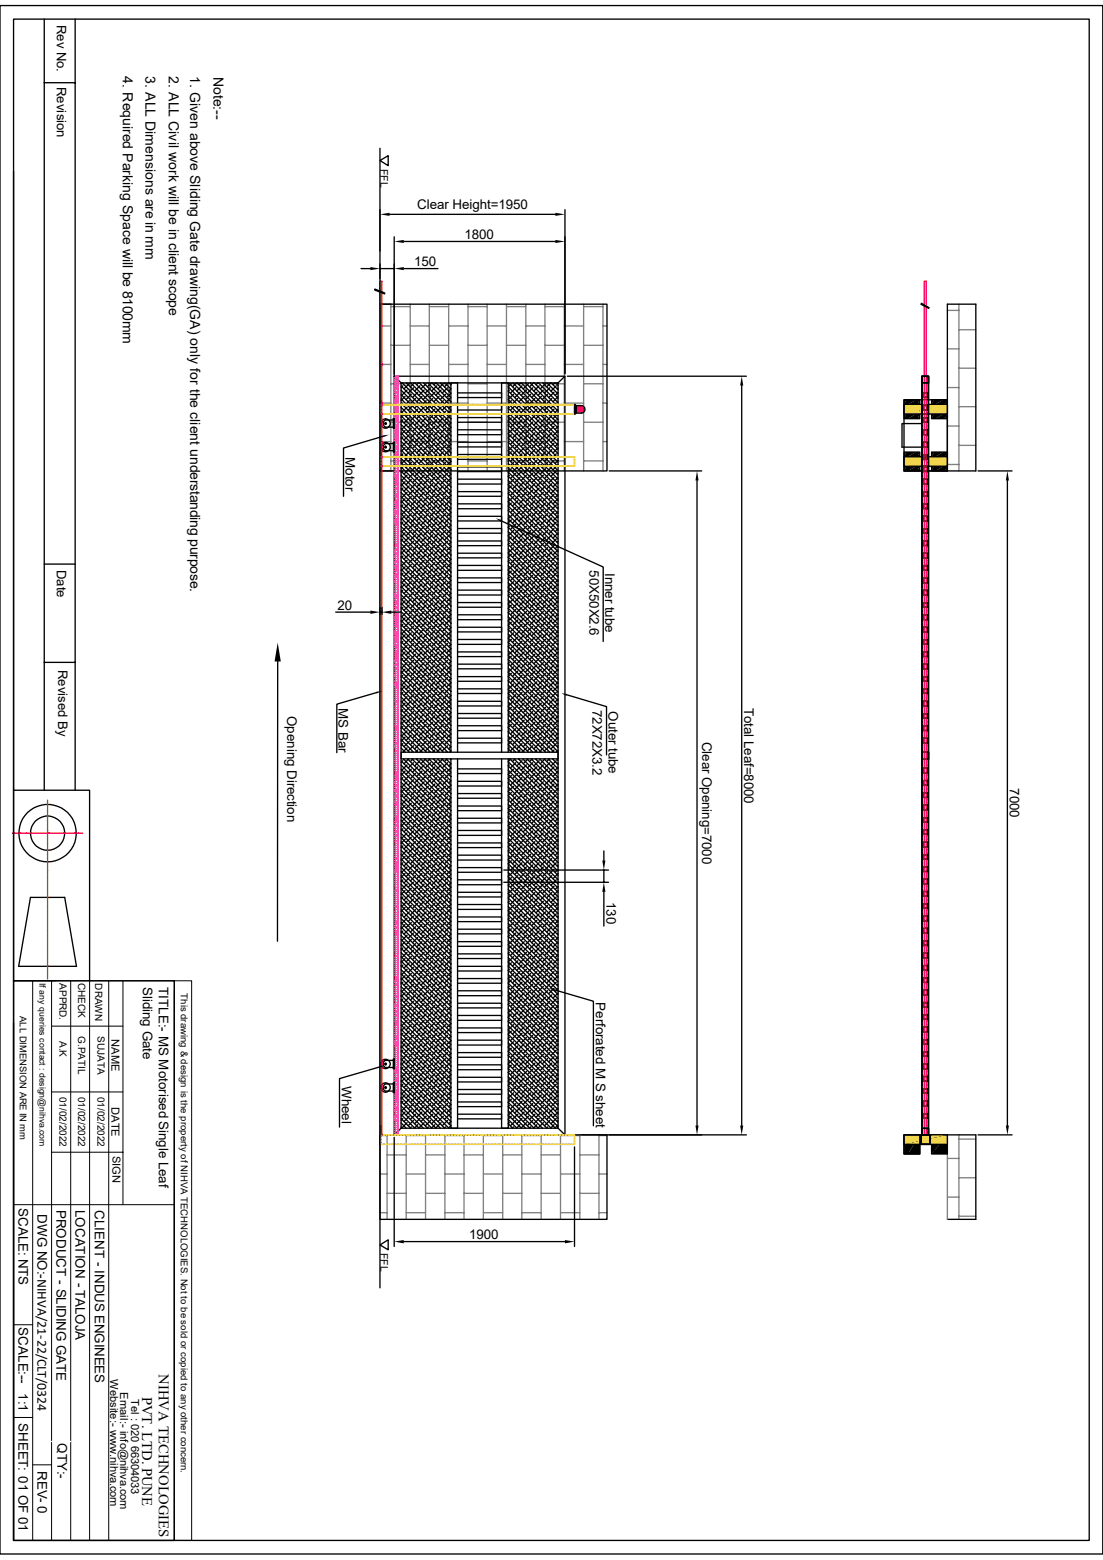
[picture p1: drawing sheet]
<svg xmlns="http://www.w3.org/2000/svg" width="210mm" height="297mm" viewBox="0 0 210 297" stroke-linecap="round" stroke-linejoin="round" font-family="sans-serif">
<defs><g id="words">
<g font-size="2.8">
<text x="30.3" y="261.6" transform="rotate(90 30.3 261.6)">NIHVA TECHNOLOGIES</text>
<text x="27.1" y="265.9" transform="rotate(90 27.1 265.9)">PVT. LTD. PUNE</text>
</g>
<g font-size="2.7">
<text x="23.4" y="14.6" transform="rotate(90 23.4 14.6)">4. Required Parking Space will be 8100mm</text>
<text x="27.7" y="14.6" transform="rotate(90 27.7 14.6)">3. ALL Dimensions are in mm</text>
<text x="32.2" y="14.6" transform="rotate(90 32.2 14.6)">2. ALL Civil work will be in client scope</text>
<text x="36.2" y="14.6" transform="rotate(90 36.2 14.6)">1. Given above Sliding Gate drawing(GA) only for the client understanding purpose.</text>
<text x="40.7" y="14.7" transform="rotate(90 40.7 14.7)">Note:--</text>
</g>
<g font-size="2.5">
<text x="10.8" y="4.7" transform="rotate(90 10.8 4.7)">Rev No.</text>
<text x="10.8" y="16.6" transform="rotate(90 10.8 16.6)">Revision</text>
<text x="79.4" y="39.8">Clear Height=1950</text>
<text x="88.4" y="45.5">1800</text>
<text x="78.9" y="50.7">150</text>
<text x="65.8" y="87" transform="rotate(90 65.8 87)">Motor</text>
<text x="10.8" y="108.5" transform="rotate(90 10.8 108.5)">Date</text>
<text x="112.2" y="108.6" transform="rotate(90 112.2 108.6)">50X50X2.6</text>
<text x="115.2" y="109.1" transform="rotate(90 115.2 109.1)">Inner tube</text>
<text x="64.3" y="116.1">20</text>
<text x="11" y="127.5" transform="rotate(90 11 127.5)">Revised By</text>
<text x="54.7" y="136.3" transform="rotate(90 54.7 136.3)">Opening Direction</text>
<text x="64.5" y="134.8" transform="rotate(90 64.5 134.8)">MS Bar</text>
<text x="112.8" y="135.1" transform="rotate(90 112.8 135.1)">72X72X3.2</text>
<text x="115.9" y="135.4" transform="rotate(90 115.9 135.4)">Outer tube</text>
<text x="141.7" y="134.7" transform="rotate(90 141.7 134.7)">Total Leaf=8000</text>
<text x="133.7" y="141.2" transform="rotate(90 133.7 141.2)">Clear Opening=7000</text>
<text x="192.3" y="150.1" transform="rotate(90 192.3 150.1)">7000</text>
<text x="115.5" y="171.7" transform="rotate(90 115.5 171.7)">130</text>
<text x="27.2" y="187.9" transform="rotate(90 27.2 187.9)">Sliding Gate</text>
<text x="30.2" y="187.9" transform="rotate(90 30.2 187.9)">TITLE:- MS Motorised Single Leaf</text>
<text x="113.5" y="190.8" transform="rotate(90 113.5 190.8)">Perforated M S sheet</text>
<text x="65.1" y="206.8" transform="rotate(90 65.1 206.8)">Wheel</text>
<text x="3.5" y="230" transform="rotate(90 3.5 230)">SCALE: NTS</text>
<text x="7.1" y="231.2" transform="rotate(90 7.1 231.2)">DWG NO:-NIHVA/21-22/CLT/0324</text>
<text x="10.8" y="230.3" transform="rotate(90 10.8 230.3)">PRODUCT - SLIDING GATE</text>
<text x="14.4" y="230.3" transform="rotate(90 14.4 230.3)">LOCATION - TALOJA</text>
<text x="18" y="230.4" transform="rotate(90 18 230.4)">CLIENT - INDUS ENGINEES</text>
<text x="89.3" y="235.9">1900</text>
<text x="3.5" y="252.7" transform="rotate(90 3.5 252.7)">SCALE:--</text>
<text x="3.5" y="265.3" transform="rotate(90 3.5 265.3)">1:1</text>
<text x="3.5" y="271" transform="rotate(90 3.5 271)">SHEET: 01 OF 01</text>
<text x="11" y="274.8" transform="rotate(90 11 274.8)">QTY:-</text>
<text x="7.2" y="280" transform="rotate(90 7.2 280)">REV- 0</text>
</g>
<g font-size="2.1">
<text x="21.3" y="197.9" transform="rotate(90 21.3 197.9)">NAME</text>
<text x="21.3" y="210.8" transform="rotate(90 21.3 210.8)">DATE</text>
<text x="21.4" y="220" transform="rotate(90 21.4 220)">SIGN</text>
<text x="21" y="262.6" transform="rotate(90 21 262.6)">Website:- www.nihva.com</text>
<text x="22.9" y="265" transform="rotate(90 22.9 265)">Email:- info@nihva.com</text>
<text x="25" y="266.3" transform="rotate(90 25 266.3)">Tel : 020 66304033</text>
</g>
<g font-size="2">
<text x="72.4" y="32.1" transform="rotate(90 72.4 32.1)">FFL</text>
<text x="72.4" y="238.5" transform="rotate(90 72.4 238.5)">FFL</text>
</g>
<g font-size="1.9">
<text x="11.3" y="187.2" transform="rotate(90 11.3 187.2)">APPRD.</text>
<text x="14.9" y="187.1" transform="rotate(90 14.9 187.1)">CHECK</text>
<text x="18.1" y="187.2" transform="rotate(90 18.1 187.2)">DRAWN</text>
<text x="14.9" y="197.2" transform="rotate(90 14.9 197.2)">G.PATIL</text>
<text x="18.5" y="197.3" transform="rotate(90 18.5 197.3)">SUJATA</text>
<text x="11.3" y="198.2" transform="rotate(90 11.3 198.2)">A.K</text>
<text x="11.3" y="208.8" transform="rotate(90 11.3 208.8)">01/02/2022</text>
<text x="14.9" y="208.8" transform="rotate(90 14.9 208.8)">01/02/2022</text>
<text x="18.5" y="208.8" transform="rotate(90 18.5 208.8)">01/02/2022</text>
</g>
<g font-size="1.8">
<text x="34.5" y="189.1" transform="rotate(90 34.5 189.1)">This drawing &amp; design is the property of NIHVA TECHNOLOGIES. Not to be sold or copied to any other concern.</text>
<text x="3.8" y="193.4" transform="rotate(90 3.8 193.4)">ALL DIMENSION ARE IN mm</text>
</g>
<text font-size="1.7" x="7.5" y="187.2" transform="rotate(90 7.5 187.2)">If any queries contact : design@nihva.com</text>
</g></defs>
<g fill="none" stroke="#808080" stroke-width=".25">
<path d="M74.4 57.9v31.8M74.4 58.4h3.7M78.1 57.9v31.8M81.7 57.9v31.8M81.7 58.4h3.7M85.4 57.9v31.8M89.1 57.9v31.8M89.1 58.4h3.7M92.8 57.9v31.8M96.4 57.9v31.8M96.4 58.4h3.7M100.1 57.9v31.8"/>
<path d="M103.8 57.9v31.8M103.8 58.4h3.6M107.4 57.9v31.8M111.1 57.9v31.8M111.1 58.4h3.7M114.8 57.9v31.8M180.4 59.1h2.2M182.6 57.9v31.8M72.3 62.1h2.1M72.3 69.4h2.1M72.3 76.8h2.1M74.4 65.7h3.7"/>
<path d="M74.4 73.1h3.7M78.1 62.1h3.6M78.1 69.4h3.6M78.1 76.8h3.6M81.7 65.7h3.7M81.7 73.1h3.7M85.4 62.1h3.7M85.4 69.4h3.7M85.4 76.8h3.7M89.1 65.7h3.7M89.1 73.1h3.7M92.8 62.1h3.6"/>
<path d="M92.8 69.4h3.6M92.8 76.8h3.6M96.4 65.7h3.7M96.4 73.1h3.7M100.1 62.1h3.7M100.1 69.4h3.7M100.1 76.8h3.7M103.8 65.7h3.6M103.8 73.1h3.6M107.4 62.1h3.7M107.4 69.4h3.7M107.4 76.8h3.7"/>
<path d="M111.1 65.7h3.7M111.1 73.1h3.7M114.8 62.1h.8M114.8 69.4h.8M114.8 76.8h.8M180.4 66.4h2.2M180.4 73.8h2.2M182.6 62.8h3.2M182.6 70.1h3.2M182.6 77.4h3.2M72.3 84.1h2.1M74.4 80.4h3.7"/>
<path d="M74.4 87.8h3.7M78.1 84.1h3.6M81.7 80.4h3.7M81.7 87.8h3.7M85.4 84.1h3.7M89.1 80.4h3.7M89.1 87.8h3.7M92.8 84.1h3.6M96.4 80.4h3.7M96.4 87.8h3.7M100.1 84.1h3.7M103.8 80.4h3.6"/>
<path d="M103.8 87.8h3.6M107.4 84.1h3.7M111.1 80.4h3.7M111.1 87.8h3.7M114.8 84.1h.8M180.4 81.1h2.2M180.4 88.4h2.2M182.6 84.8h3.2M72.3 216.2h1.4M73.7 216.1v16.1M73.7 219.9h3.6M77.3 216.1v16.1"/>
<path d="M77.3 216.2h3.7M81 216.1v16.1M81 219.9h3.7M84.7 216.1v16.1M84.7 216.2h3.6M88.3 216.1v16.1M88.3 219.9h3.7M92 216.1v16.1M92 216.2h3.7M95.7 216.1v16.1M95.7 219.9h3.7M99.4 216.1v16.1"/>
<path d="M99.4 216.2h3.6M103 216.1v16.1M103 219.9h3.7M106.7 216.1v16.1M106.7 216.2h3.7M110.4 216.1v16.1M110.4 219.9h3.6M114 216.1v16.1M114 216.2h1.6M182.6 216.1v16.1M182.6 216.9h3.2M72.3 223.5h1.4"/>
<path d="M72.3 230.9h1.4M73.7 227.2h3.6M77.3 223.5h3.7M77.3 230.9h3.7M81 227.2h3.7M84.7 223.5h3.6M84.7 230.9h3.6M88.3 227.2h3.7M92 223.5h3.7M92 230.9h3.7M95.7 227.2h3.7M99.4 223.5h3.6"/>
<path d="M99.4 230.9h3.6M103 227.2h3.7M106.7 223.5h3.7M106.7 230.9h3.7M110.4 227.2h3.6M114 223.5h1.6M114 230.9h1.6M180.4 220.6h2.2M180.4 227.9h2.2M182.6 224.2h3.2M182.6 231.6h3.2"/>
</g>
<g fill="none" stroke="#000" stroke-width=".25">
<path d="M0 1.1h210v294.8h-210zM2.6 3.6h204.8v289.7h-204.8zM8.4 3.6v146.9M8.4 15.7h5.9M14.3 3.6v146.9M2.6 32.6v117.9h14.5v36.2M72.3 39.9v7.9M107.6 39.9v31.3M72.3 57.9h43.3v31.8h-43.3zM72.3 57.9h2.1M74.2 40.8h31.5M180.4 57.9h5.4"/>
<path d="M72.3 76.1h.2v3.6h-.2zM73.4 79.7h.1M74.9 79.7h.2v1.8h-.2zM74.9 80h-1.6l-.3 .3v.6l.3 .4h1.6M74.9 79.7h.1M75.1 71.6h32.5v144.5h-32.5zM75.1 79.7h.1M75.1 71.6l1.3 1.3M76.4 73.5l9.5 9.5M76.4 74.3l9.5 9.5-.5 .4M76.4 75.1l9.5 9.5M76.4 75.9l9.5 9.5"/>
<path d="M76.4 76.8l9.5 9.4M76.4 77.6l9.5 9.4-.5 .4M76.4 78.4l9.5 9.4-.9 .8M76.4 79.2l9.5 9.4M76.4 80l9.5 9.5M76.4 72.9v.1M76.6 72.9l9.3 9.3M76.7 73.4l-.3 .4M76.7 76.7l-.3 .3M76.7 79.9l-.3 .4M77.1 75.5l-.7 .7M77.1 78.7l-.7 .8"/>
<path d="M77.4 72.9l8.5 8.5M77.5 74.3l-1 1M77.5 77.5l-1 1M77.9 73l-1 1M77.9 76.3l-1 1M77.9 79.5l-1 1M78.2 72.9l7.7 7.7-.5 .3M78.3 75.1l-1 1M78.3 78.3l-1 1M78.7 73.8l-1 1M78.7 77.1l-1 1M78.9 72.9l-.8 .8"/>
<path d="M79 72.9l6.9 6.9M79.1 75.9l-1 1M79.1 79.1l-1 1M79.5 74.7l-1 1M79.5 77.9l-1 1M79.7 72.9l-.4 .3M79.8 72.9l6.1 6M80 73.4l-1 1.1M80 76.7l-1 1M80 79.9l-1 1M80.3 75.5l-1 1M80.3 78.7l-1 1"/>
<path d="M80.6 72.9l5.3 5.2-.9 .8M80.8 74.3l-1 1M80.8 77.5l-1 1M81.2 73l-1.1 1M81.2 76.3l-1.1 1M81.2 79.5l-1.1 1M81.4 72.9l4.5 4.4-.5 .4M81.6 75.1l-1 1M81.6 78.3l-1 1M82 73.8l-1 1M82 77.1l-1 1M82.1 72.9l-.7 .8"/>
<path d="M82.3 72.9l3.6 3.6M82.4 75.9l-1 1M82.4 79.1l-1 1M82.8 74.7l-1 1M82.8 77.9l-1 1M82.9 72.9l-.3 .3M83.1 72.9l2.8 2.8M83.2 73.4l-1 1.1M83.2 76.7l-1 1M83.2 79.9l-1 1M83.6 75.5l-1 1M83.6 78.7l-1 1"/>
<path d="M83.9 72.9l2 2M84 74.3l-1 1M84 77.5l-1 1M84.4 73l-1 1M84.4 76.3l-1 1M84.4 79.5l-1 1M84.7 72.9l1.2 1.1-.5 .5M84.8 75.1l-1 1M84.8 78.3l-1 1M85.2 73.8l-1 1M85.2 77.1l-1 1M85.3 72.9l-.7 .8"/>
<path d="M85.5 72.9l.4 .3M85.6 75.9l-1 1M85.6 79.1l-1 1M85.9 73.2h.1M85.9 74.8l-.9 .9M85.9 79.7h.1M87.1 74.8h8.4v.9h-8.4M87.1 77.1h8.4v1h-8.4M87.1 79.5h8.4v.9h-8.4M96.8 75.3l9.5 9.5M96.8 77.7l9.5 9.5M96.8 78.5l9.5 9.5"/>
<path d="M96.9 72.9l9.4 9.4M97 74.3l-.2 .2 9.5 9.4M97 77.5l-.2 .2M97.4 73l-.6 .7 9.5 9.4M97.4 76.3l-.6 .6 9.5 9.5M97.4 79.5l-.6 .6 9.5 9.5M97.7 72.9l8.6 8.6M97.8 75.1l-1 1 9.5 9.5M97.8 78.3l-1 1 9.5 9.5M98.2 73.8l-1 1M98.2 77.1l-1 1M98.3 72.9l-.7 .8"/>
<path d="M98.5 72.9l7.8 7.8M98.6 75.9l-1 1M98.6 79.1l-1 1M99 74.7l-1 1M99 77.9l-1 1M99.1 72.9l-.3 .3M99.3 72.9l7 7M99.4 79.9l-1 1M99.4 73.4l-1 1.1M99.4 76.7l-1 1M99.8 75.5l-1 1M99.8 78.7l-1 1"/>
<path d="M100.1 72.9l6.2 6.2M100.2 74.3l-1 1M100.2 77.5l-1 1M100.6 79.5l-1 1M100.6 73l-1 1M100.6 76.3l-1 1M100.9 72.9l5.4 5.4M101 78.3l-1 1M101 75.1l-1 1M101.4 73.8l-1 1M101.4 77.1l-1 1M101.6 72.9l-.8 .8"/>
<path d="M101.7 72.9l4.6 4.6M101.9 79.1l-1.1 1M101.9 75.9l-1.1 1M102.2 77.9l-1 1M102.2 74.7l-1 1M102.4 72.9l-.3 .3M102.5 72.9l3.8 3.8M102.7 76.7l-1.1 1M102.7 79.9l-1.1 1M102.7 73.4l-1.1 1.1M103.1 78.7l-1 1M103.1 75.5l-1 1"/>
<path d="M103.3 72.9l3 2.9M103.5 77.5l-1.1 1M103.5 74.3l-1.1 1M103.9 76.3l-1 1M103.9 79.5l-1 1M103.9 73l-1 1M104.1 72.9l2.2 2.1M104.3 75.1l-1 1M104.3 78.3l-1 1M104.7 77.1l-1 1M104.7 73.8l-1 1M104.8 72.9l-.7 .8"/>
<path d="M104.9 72.9l1.4 1.3M105.1 75.9l-1 1M105.1 79.1l-1 1M105.5 74.7l-1 1M105.5 77.9l-1 1M105.6 72.9l-.3 .3M105.8 72.9l.5 .5M105.9 73.4l-1 1.1M105.9 76.7l-1 1M105.9 79.9l-1 1M106.3 73.9l-.2 .1M106.3 74.7l-.6 .6"/>
<path d="M106.3 75.5l-1 1M106.3 77.1l-.2 .2M106.3 77.9l-.6 .6M106.3 78.7l-1 1M107.6 71.6l-1.3 1.3h-29.9v141.9h29.9v-141.9M108 71.6h34.1M109.6 77.2v-.2h-.2v1.8h.2v-.1M141.2 73.4v140.9M72.3 86.1h.2v3.6h-.2zM72.3 89.7h2.4M73.4 80.4h.1M73.4 84.2h.1"/>
<path d="M73.4 85h.1M74.9 84.2h.2v1.9h-.2zM74.9 84.5h-1.6l-.3 .3v.7l.3 .3h1.6M74.9 84.2h.1M75.1 81.5h.1M75.1 84.2h.1M75.1 86.1h.1M76.4 80.8l9.5 9.5M76.4 81.6l9.5 9.5M76.4 82.4l9.5 9.5M76.4 83.2l9.5 9.5M76.4 84l9.5 9.5-.5 .4"/>
<path d="M76.4 84.8l9.5 9.5-.9 .8M76.4 85.7l9.5 9.5M76.4 86.5l9.5 9.5M76.4 87.3l9.5 9.5M76.4 88.1l9.5 9.5-.9 .8M76.4 88.9l9.5 9.5M76.4 89.7l9.5 9.5M76.4 90.5l9.5 9.5-.5 .4M76.4 91.4l9.5 9.4-.9 .8M76.4 92.2l9.5 9.4M76.4 93l9.5 9.4M76.4 93.8l9.5 9.5-.5 .3"/>
<path d="M76.4 94.6l9.5 9.5-.9 .8M76.4 95.4l9.5 9.5M76.4 96.2l9.5 9.5M76.4 97l9.5 9.5M76.4 97.8l9.5 9.5-.9 .8M76.4 98.6l9.5 9.5M76.4 99.4l9.5 9.5M76.7 92.9l-.3 .4M76.7 96.1l-.3 .4M76.7 99.4l-.3 .3M76.7 83.2l-.3 .3M76.7 86.4l-.3 .4"/>
<path d="M76.7 89.7l-.3 .3M77.1 95l-.7 .7M77.1 98.2l-.7 .7M77.1 82l-.7 .7M77.1 85.2l-.7 .7M77.1 88.4l-.7 .8M77.1 91.7l-.7 .8M77.5 93.7l-1 1M77.5 96.9l-1 1.1M77.5 80.7l-1 1M77.5 84l-1 1M77.5 87.2l-1 1"/>
<path d="M77.5 90.5l-1 1M77.9 92.5l-1 1M77.9 95.8l-1 1M77.9 99l-1 1M77.9 82.8l-1 1M77.9 86l-1 1M77.9 89.2l-1 1.1M78.3 91.3l-1 1M78.3 94.5l-1 1M78.3 97.8l-1 1M78.3 81.5l-1 1.1M78.3 84.8l-1 1"/>
<path d="M78.3 88.1l-1 1M78.7 90.1l-1 1M78.7 93.3l-1 1M78.7 96.6l-1 1M78.7 99.8l-1 1M78.7 80.3l-1 1.1M78.7 83.6l-1 1M78.7 86.8l-1 1M79.1 92.1l-1 1M79.1 95.3l-1 1.1M79.1 98.6l-1 1M79.1 82.4l-1 1"/>
<path d="M79.1 85.6l-1 1M79.1 88.9l-1 1M79.5 90.9l-1 1M79.5 94.1l-1 1M79.5 97.4l-1 1M79.5 81.2l-1 1M79.5 84.4l-1 1M79.5 87.6l-1 1M80 89.7l-1 1M80 92.9l-1 1M80 96.1l-1 1.1M80 99.4l-1 1"/>
<path d="M80 83.2l-1 1M80 86.4l-1 1M80.3 88.4l-1 1.1M80.3 91.7l-1 1M80.3 95l-1 .9M80.3 98.2l-1 1M80.3 82l-1 1M80.3 85.2l-1 1M80.8 90.5l-1 1M80.8 93.7l-1 1M80.8 96.9l-1 1.1M80.8 80.7l-1 1"/>
<path d="M80.8 84l-1 1M80.8 87.2l-1 1M81.2 99l-1.1 1M81.2 89.2l-1.1 1.1M81.2 92.5l-1.1 1M81.2 95.8l-1.1 1M81.2 82.8l-1.1 1M81.2 86l-1.1 1M81.6 88.1l-1 1M81.6 91.3l-1 1M81.6 94.5l-1 1M81.6 97.8l-1 1"/>
<path d="M81.6 81.5l-1 1.1M81.6 84.8l-1 1M82 99.8l-1 1M82 86.8l-1 1M82 90.1l-1 1M82 93.3l-1 1M82 96.6l-1 1M82 80.3l-1 1.1M82 83.6l-1 1M82.4 98.6l-1 1M82.4 88.9l-1 1M82.4 92.1l-1 1"/>
<path d="M82.4 95.3l-1 1.1M82.4 82.4l-1 1M82.4 85.6l-1 1M82.8 97.4l-1 1M82.8 87.6l-1 1M82.8 90.9l-1 1M82.8 94.1l-1 1M82.8 81.2l-1 1M82.8 84.4l-1 1M83.2 99.4l-1 1M83.2 86.4l-1 1M83.2 89.7l-1 1"/>
<path d="M83.2 92.9l-1 1M83.2 96.1l-1 1.1M83.2 83.2l-1 1M83.6 98.2l-1 1M83.6 85.2l-1 1M83.6 88.4l-1 1.1M83.6 91.7l-1 1M83.6 95l-1 .9M83.6 82l-1 1M84 96.9l-1 1.1M84 87.2l-1 1M84 90.5l-1 1"/>
<path d="M84 93.7l-1 1M84 80.7l-1 1M84 84l-1 1M84.4 95.8l-1 1M84.4 99l-1 1M84.4 86l-1 1M84.4 89.2l-1 1.1M84.4 92.5l-1 1M84.4 82.8l-1 1M84.8 94.5l-1 1M84.8 97.8l-1 1M84.8 84.8l-1 1"/>
<path d="M84.8 88.1l-1 1M84.8 91.3l-1 1M84.8 81.5l-1 1.1M85.2 96.6l-1 1M85.2 99.8l-1 1M85.2 83.6l-1 1M85.2 86.8l-1 1M85.2 90.1l-1 1M85.2 93.3l-1 1M85.2 80.3l-1 1.1M85.6 95.3l-1 1.1M85.6 98.6l-1 1"/>
<path d="M85.6 85.6l-1 1M85.6 88.9l-1 1M85.6 92.1l-1 1M85.6 82.4l-1 1M85.9 95.9h.1M85.9 96.7l-.5 .5M85.9 99.2h.1M85.9 83h.1M85.9 84.6l-.9 .8M85.9 89.5h.1M85.9 90.3l-.5 .4M85.9 91.1l-.9 .8"/>
<path d="M85.9 92.7h.1M85.9 81.3l-.9 .9M87.1 81.8h8.4v1h-8.4M87.1 84.2h8.4v.9h-8.4M87.1 86.5h8.4v1h-8.4M87.1 88.9h8.4v.9h-8.4M87.1 91.2h8.4v1h-8.4M87.1 93.6h8.4v.9h-8.4M87.1 95.9h8.4v1h-8.4M87.1 98.3h8.4v.9h-8.4M95.4 99.1l19.5 8.8v14.2M96.8 81.7l9.5 9.5"/>
<path d="M96.8 82.6l9.5 9.5M96.8 83.4l9.5 9.5M96.8 85l9.5 9.5M96.8 88.3l9.5 9.4M96.8 89.1l9.5 9.5M96.8 91.5l9.5 9.5M96.8 93.1l9.5 9.5M96.8 94.7l9.5 9.5M96.8 98l9.5 9.4M96.8 98.8l9.5 9.5M96.8 99.6l9.5 9.5M97 90.5l-.2 .2 9.5 9.5"/>
<path d="M97 93.7l-.2 .2 9.5 9.5M97 96.9l-.2 .3 9.5 9.4M97 84l-.2 .2 9.5 9.5M97 87.2l-.2 .2 9.5 9.5M97 80.7l-.2 .2 9.5 9.5M97.4 95.8l-.6 .6 9.5 9.4M97.4 92.5l-.6 .6M97.4 86l-.6 .6 9.5 9.5M97.4 89.2l-.6 .7 9.5 9.5M97.4 82.8l-.6 .6M97.4 99l-.6 .6M97.8 91.3l-1 1 9.5 9.5"/>
<path d="M97.8 94.5l-1 1 9.5 9.5M97.8 84.8l-1 1 9.5 9.5M97.8 81.5l-1 1M97.8 88.1l-1 .9M97.8 97.8l-1 1M98.2 90.1l-1 1M98.2 93.3l-1 1M98.2 96.6l-1 1M98.2 83.6l-1 1M98.2 86.8l-1 1M98.2 99.8l-1 1M98.2 80.3l-1 1.1"/>
<path d="M98.6 88.9l-1 1M98.6 92.1l-1 1M98.6 95.3l-1 1.1M98.6 82.4l-1 1M98.6 85.6l-1 1M98.6 98.6l-1 1M99 90.9l-1 1M99 94.1l-1 1M99 81.2l-1 1M99 84.4l-1 1M99 87.6l-1 1M99 97.4l-1 1"/>
<path d="M99.4 89.7l-1 1M99.4 92.9l-1 1M99.4 83.2l-1 1M99.4 86.4l-1 1M99.4 96.1l-1 1.1M99.4 99.4l-1 1M99.8 88.4l-1 1.1M99.8 91.7l-1 1M99.8 95l-1 .9M99.8 82l-1 1M99.8 85.2l-1 1M99.8 98.2l-1 1"/>
<path d="M100.2 87.2l-1 1M100.2 90.5l-1 1M100.2 93.7l-1 1M100.2 80.7l-1 1M100.2 84l-1 1M100.2 96.9l-1 1.1M100.6 89.2l-1 1.1M100.6 92.5l-1 1M100.6 82.8l-1 1M100.6 86l-1 1M100.6 95.8l-1 1M100.6 99l-1 1"/>
<path d="M101 88.1l-1 1M101 91.3l-1 1M101 81.5l-1 1M101 84.8l-1 1M101 94.5l-1 1M101 97.8l-1 1M101.4 86.8l-1 1M101.4 90.1l-1 1M101.4 93.3l-1 1M101.4 80.3l-1 1.1M101.4 83.6l-1 1M101.4 96.6l-1 1"/>
<path d="M101.4 99.8l-1 1M101.9 85.6l-1.1 1M101.9 88.9l-1.1 1M101.9 92.1l-1.1 1M101.9 82.4l-1.1 1M101.9 95.3l-1.1 1.1M101.9 98.6l-1.1 1M102.2 87.6l-1 1M102.2 90.9l-1 1M102.2 81.2l-1 1M102.2 84.4l-1 1M102.2 94.1l-1 1"/>
<path d="M102.2 97.4l-1 1M102.7 86.4l-1.1 1M102.7 89.7l-1.1 1M102.7 83.2l-1.1 1M102.7 92.9l-1.1 1M102.7 96.1l-1.1 1.1M102.7 99.4l-1.1 1M103.1 85.2l-1 1M103.1 88.4l-1 1.1M103.1 91.7l-1 1M103.1 82l-1 1M103.1 95l-1 .9"/>
<path d="M103.1 98.2l-1 1M103.5 84l-1.1 1M103.5 87.2l-1.1 1M103.5 90.5l-1.1 1M103.5 80.7l-1.1 1M103.5 93.7l-1.1 1M103.5 96.9l-1.1 1.1M103.9 86l-1 1M103.9 89.2l-1 1.1M103.9 82.8l-1 1M103.9 92.5l-1 1M103.9 95.8l-1 1"/>
<path d="M103.9 99l-1 1M104.3 84.8l-1 1M104.3 88.1l-1 1M104.3 81.5l-1 1M104.3 91.3l-1 1M104.3 94.5l-1 1M104.3 97.8l-1 1M104.7 83.6l-1 1M104.7 86.8l-1 1M104.7 90.1l-1 1M104.7 80.3l-1 1.1M104.7 93.3l-1 1"/>
<path d="M104.7 96.6l-1 1M104.7 99.8l-1 1M105.1 82.4l-1 1M105.1 85.6l-1 1M105.1 88.9l-1 1M105.1 92.1l-1 1M105.1 95.3l-1 1.1M105.1 98.6l-1 1M105.5 84.4l-1 1M105.5 87.6l-1 1M105.5 81.2l-1 1M105.5 90.9l-1 1"/>
<path d="M105.5 94.1l-1 1M105.5 97.4l-1 1M105.9 83.2l-1 1M105.9 86.4l-1 1M105.9 89.7l-1 1M105.9 92.9l-1 1M105.9 96.1l-1 1.1M105.9 99.4l-1 1M106.3 81.2l-.6 .5M106.3 82l-1 1M106.3 83.6l-.2 .2M106.3 84.4l-.6 .6"/>
<path d="M106.3 85.3l-1 .9M106.3 86.9l-.2 .1M106.3 87.7l-.6 .5M106.3 88.5l-1 1M106.3 80.4l-.2 .1M106.3 90.1l-.2 .2M106.3 90.9l-.6 .6M106.3 91.7l-1 1M106.3 93.3l-.2 .2M106.3 94.1l-.6 .6M106.3 95l-1 .9M106.3 96.6l-.2 .2"/>
<path d="M106.3 97.4l-.6 .6M106.3 98.2l-1 1M106.3 99.8l-.2 .2M116 89.7h17.6M132.7 91.5v122.8M180.4 89.7h5.4M8.4 107.4h5.9M76.4 105.9l9.5 9.5M76.4 106.8l9.5 9.4M76.4 107.6l9.5 9.5M76.4 108.4l9.5 9.5M76.4 109.2l9.5 9.5"/>
<path d="M76.4 110l9.5 9.5-.5 .4M76.4 110.8l9.5 9.5-.9 .8M76.4 111.6l9.5 9.5M76.4 112.4l9.5 9.5M76.4 113.2l9.5 9.5M76.4 114l9.5 9.5-.9 .8M76.4 114.9l9.5 9.4M76.4 115.7l9.5 9.4M76.4 116.5l9.5 9.4-.5 .5M76.4 117.3l9.5 9.5M76.4 118.1l9.5 9.5M76.4 118.9l9.5 9.5"/>
<path d="M76.4 119.7l9.5 9.5-.5 .4M76.4 100.2l9.5 9.5-.5 .5M76.4 101.1l9.5 9.4-.9 .8M76.4 101.9l9.5 9.5M76.4 102.7l9.5 9.4M76.4 103.5l9.5 9.5M76.4 104.3l9.5 9.5-.9 .8M76.4 105.1l9.5 9.5M76.7 112.4l-.3 .3M76.7 115.6l-.3 .4M76.7 118.9l-.3 .3M76.7 105.9l-.3 .3"/>
<path d="M76.7 109.1l-.3 .4M76.7 102.6l-.3 .4M77.1 111.2l-.7 .7M77.1 114.4l-.7 .7M77.1 117.6l-.7 .8M77.1 104.6l-.7 .8M77.1 107.9l-.7 .8M77.1 101.4l-.7 .8M77.5 113.2l-1 1M77.5 116.4l-1 1M77.5 103.5l-1 1M77.5 106.7l-1 1"/>
<path d="M77.5 109.9l-1 1.1M77.5 119.7l-1 1M77.5 100.2l-1 1M77.9 112l-1 1M77.9 115.2l-1 1M77.9 102.2l-1 1.1M77.9 105.5l-1 1M77.9 108.7l-1 1M77.9 118.4l-1 1.1M78.3 110.7l-1 1.1M78.3 114l-1 1M78.3 104.3l-1 1"/>
<path d="M78.3 107.5l-1 1M78.3 117.2l-1 1M78.3 101l-1 1M78.7 109.5l-1 1M78.7 112.8l-1 1M78.7 116l-1 1.1M78.7 103l-1 1.1M78.7 106.3l-1 1M78.7 119.3l-1 1M79.1 111.5l-1 1.1M79.1 114.8l-1 1M79.1 101.8l-1 1"/>
<path d="M79.1 105.1l-1 1M79.1 108.3l-1 1M79.1 118l-1 1M79.5 110.3l-1 1M79.5 113.6l-1 1M79.5 100.6l-1 1M79.5 103.8l-1 1.1M79.5 107.1l-1 1M79.5 116.8l-1 1.1M80 109.1l-1 1.1M80 112.4l-1 1M80 102.6l-1 1"/>
<path d="M80 105.9l-1 1M80 115.6l-1 1M80 118.9l-1 1M80.3 107.9l-1 1M80.3 111.2l-1 1M80.3 114.4l-1 1M80.3 101.4l-1 1M80.3 104.6l-1 1.1M80.3 117.6l-1 1.1M80.8 109.9l-1 1.1M80.8 113.2l-1 1M80.8 100.2l-1 1"/>
<path d="M80.8 103.5l-1 1M80.8 106.7l-1 1M80.8 116.4l-1 1M80.8 119.7l-1 1M81.2 108.7l-1.1 1M81.2 112l-1.1 1M81.2 102.2l-1.1 1.1M81.2 105.5l-1.1 1M81.2 115.2l-1.1 1M81.2 118.4l-1.1 1.1M81.6 107.5l-1 1M81.6 110.7l-1 1.1"/>
<path d="M81.6 101l-1 1M81.6 104.3l-1 1M81.6 114l-1 1M81.6 117.2l-1 1M82 106.3l-1 1M82 109.5l-1 1M82 112.8l-1 1M82 103l-1 1.1M82 116l-1 1.1M82 119.3l-1 1M82.4 105.1l-1 1M82.4 108.3l-1 1"/>
<path d="M82.4 111.5l-1 1.1M82.4 101.8l-1 1M82.4 114.8l-1 1M82.4 118l-1 1M82.8 107.1l-1 1M82.8 110.3l-1 1M82.8 100.6l-1 1M82.8 103.8l-1 1.1M82.8 113.6l-1 1M82.8 116.8l-1 1.1M83.2 105.9l-1 1M83.2 109.1l-1 1.1"/>
<path d="M83.2 102.6l-1 1M83.2 112.4l-1 1M83.2 115.6l-1 1M83.2 118.9l-1 1M83.6 104.6l-1 1.1M83.6 107.9l-1 1M83.6 111.2l-1 1M83.6 101.4l-1 1M83.6 114.4l-1 1M83.6 117.6l-1 1.1M84 103.5l-1 1M84 106.7l-1 1"/>
<path d="M84 109.9l-1 1.1M84 100.2l-1 1M84 113.2l-1 1M84 116.4l-1 1M84 119.7l-1 1M84.4 105.5l-1 1M84.4 108.7l-1 1M84.4 102.2l-1 1.1M84.4 112l-1 1M84.4 115.2l-1 1M84.4 118.4l-1 1.1M84.8 104.3l-1 1"/>
<path d="M84.8 107.5l-1 1M84.8 101l-1 1M84.8 110.7l-1 1.1M84.8 114l-1 1M84.8 117.2l-1 1M85.2 103l-1 1.1M85.2 106.3l-1 1M85.2 109.5l-1 1M85.2 112.8l-1 1M85.2 116l-1 1.1M85.2 119.3l-1 1M85.6 101.8l-1 1"/>
<path d="M85.6 105.1l-1 1M85.6 108.3l-1 1M85.6 111.5l-1 1.1M85.6 114.8l-1 1M85.6 118l-1 1M85.9 105.7h.1M85.9 106.5l-.5 .4M85.9 108.9h.1M85.9 112.9l-.5 .5M85.9 115.4h.1M85.9 116.2l-.5 .4M85.9 117l-.9 .9"/>
<path d="M85.9 118.7h.1M87.1 100.6h8.4v.9h-8.4M87.1 103h8.4v.9h-8.4M87.1 105.3h8.4v.9h-8.4M87.1 107.7h8.4v.9h-8.4M87.1 110h8.4v.9h-8.4M87.1 112.4h8.4v.9h-8.4M87.1 114.7h8.4v.9h-8.4M87.1 117.1h8.4v.9h-8.4M87.1 119.4h8.4v.9h-8.4M96.8 101.2l9.5 9.5M96.8 103.7l9.5 9.5"/>
<path d="M96.8 104.5l9.5 9.5M96.8 107.7l9.5 9.5M96.8 108.5l9.5 9.5M96.8 109.3l9.5 9.5M96.8 111l9.5 9.4M96.8 114.2l9.5 9.5M96.8 115l9.5 9.5M96.8 117.4l9.5 9.5M96.8 119.1l9.5 9.5M96.8 119.9l9.5 9.5M97 100.2l-.2 .2 9.5 9.5M97 103.5l-.2 .1"/>
<path d="M97 106.7l-.2 .2 9.5 9.5M97 109.9l-.2 .3 9.5 9.4M97 113.2l-.2 .2 9.5 9.5M97 116.4l-.2 .2 9.5 9.5M97 119.7l-.2 .1M97.4 102.2l-.6 .6 9.5 9.5M97.4 105.5l-.6 .6 9.5 9.5M97.4 112l-.6 .6 9.5 9.4M97.4 108.7l-.6 .6M97.4 115.2l-.6 .6 9.5 9.5M97.4 118.4l-.6 .6M97.8 101l-1 1 9.5 9.5"/>
<path d="M97.8 104.3l-1 1 9.5 9.5M97.8 110.7l-1 1.1 9.5 9.4M97.8 107.5l-1 1M97.8 117.2l-1 1 9.5 9.5M97.8 114l-1 1M98.2 103l-1 1.1M98.2 106.3l-1 1M98.2 109.5l-1 1M98.2 112.8l-1 1M98.2 116l-1 1.1M98.2 119.3l-1 1M98.6 101.8l-1 1"/>
<path d="M98.6 105.1l-1 1M98.6 108.3l-1 1M98.6 111.5l-1 1.1M98.6 114.8l-1 1M98.6 118l-1 1M99 100.6l-1 1M99 103.8l-1 1.1M99 107.1l-1 1M99 110.3l-1 1M99 113.6l-1 1M99 116.8l-1 1.1M99.4 102.6l-1 1"/>
<path d="M99.4 105.9l-1 1M99.4 109.1l-1 1.1M99.4 112.4l-1 1M99.4 115.6l-1 1M99.4 118.9l-1 1M99.8 101.4l-1 1M99.8 104.6l-1 1.1M99.8 107.9l-1 1M99.8 111.2l-1 1M99.8 114.4l-1 1M99.8 117.6l-1 1.1M100.2 100.2l-1 1"/>
<path d="M100.2 103.5l-1 1M100.2 106.7l-1 1M100.2 109.9l-1 1.1M100.2 113.2l-1 1M100.2 116.4l-1 1M100.2 119.7l-1 1M100.6 102.2l-1 1.1M100.6 105.5l-1 1M100.6 108.7l-1 1M100.6 112l-1 1M100.6 115.2l-1 1M100.6 118.4l-1 1.1"/>
<path d="M101 101l-1 1M101 104.3l-1 1M101 107.5l-1 1M101 110.7l-1 1.1M101 114l-1 1M101 117.2l-1 1M101.4 103l-1 1.1M101.4 106.3l-1 1M101.4 109.5l-1 1M101.4 112.8l-1 1M101.4 116l-1 1.1M101.4 119.3l-1 1"/>
<path d="M101.9 101.8l-1.1 1M101.9 105.1l-1.1 1M101.9 108.3l-1.1 1M101.9 111.5l-1.1 1.1M101.9 114.8l-1.1 1M101.9 118l-1.1 1M102.2 100.6l-1 1M102.2 103.8l-1 1.1M102.2 107.1l-1 1M102.2 110.3l-1 1M102.2 113.6l-1 1M102.2 116.8l-1 1.1"/>
<path d="M102.7 102.6l-1.1 1M102.7 105.9l-1.1 1M102.7 109.1l-1.1 1.1M102.7 112.4l-1.1 1M102.7 115.6l-1.1 1M102.7 118.9l-1.1 1M103.1 101.4l-1 1M103.1 104.6l-1 1.1M103.1 107.9l-1 1M103.1 111.2l-1 1M103.1 114.4l-1 1M103.1 117.6l-1 1.1"/>
<path d="M103.5 100.2l-1.1 1M103.5 103.5l-1.1 1M103.5 106.7l-1.1 1M103.5 109.9l-1.1 1.1M103.5 113.2l-1.1 1M103.5 116.4l-1.1 1M103.5 119.7l-1.1 1M103.9 102.2l-1 1.1M103.9 105.5l-1 1M103.9 108.7l-1 1M103.9 112l-1 1M103.9 115.2l-1 1"/>
<path d="M103.9 118.4l-1 1.1M104.3 101l-1 1M104.3 104.3l-1 1M104.3 107.5l-1 1M104.3 110.7l-1 1.1M104.3 114l-1 1M104.3 117.2l-1 1M104.7 103l-1 1.1M104.7 106.3l-1 1M104.7 109.5l-1 1M104.7 112.8l-1 1M104.7 116l-1 1.1"/>
<path d="M104.7 119.3l-1 1M105.1 101.8l-1 1M105.1 105.1l-1 1M105.1 108.3l-1 1M105.1 111.5l-1 1.1M105.1 114.8l-1 1M105.1 118l-1 1M105.5 100.6l-1 1M105.5 103.8l-1 1.1M105.5 107.1l-1 1M105.5 110.3l-1 1M105.5 113.6l-1 1"/>
<path d="M105.5 116.8l-1 1.1M105.9 102.6l-1 1M105.9 105.9l-1 1M105.9 109.1l-1 1.1M105.9 112.4l-1 1M105.9 115.6l-1 1M105.9 118.9l-1 1M106.3 100.7l-.6 .5M106.3 101.5l-1 .9M106.3 103.1l-.2 .2M106.3 103.9l-.6 .6M106.3 104.7l-1 1"/>
<path d="M106.3 106.3l-.2 .2M106.3 107.1l-.6 .6M106.3 108l-1 .9M106.3 109.6l-.2 .1M106.3 110.4l-.6 .6M106.3 111.2l-1 1M106.3 112.8l-.2 .2M106.3 113.6l-.6 .6M106.3 114.4l-1 1M106.3 116.1l-.2 .1M106.3 116.9l-.6 .5M106.3 117.7l-1 1"/>
<path d="M106.3 119.3l-.2 .2M8.4 126.1h5.9M52.9 125.9l-.1 53.3M76.4 120.5l9.5 9.5-.9 .8M76.4 121.3l9.5 9.5M76.4 122.2l9.5 9.5M76.4 123l9.5 9.5M76.4 123.8l9.5 9.5M76.4 124.6l9.5 9.5M76.4 125.4l9.5 9.5M76.4 126.2l9.5 9.5-.5 .4M76.4 127l9.5 9.5-.9 .8"/>
<path d="M76.4 127.8l9.5 9.5M76.4 128.7l9.5 9.4M76.4 129.5l9.5 9.4M76.4 130.3l9.5 9.4-.9 .8M76.4 131.1l9.5 9.4M76.4 131.9l9.5 9.5M76.4 132.7l9.5 9.5M76.4 133.5l9.5 9.5M76.4 134.3l8.9 8.9M76.4 135.1l8 8.1M76.4 135.9l7.2 7.3M76.4 136.7l6.4 6.5"/>
<path d="M76.4 137.6l5.6 5.6M76.4 138.4l4.8 4.8M76.4 139.2l4 4M76.4 140l3.1 3.2M76.7 122.1l-.3 .3M76.7 125.3l-.3 .4M76.7 128.6l-.3 .3M76.7 131.8l-.3 .4M76.7 135.1l-.3 .3M76.7 138.3l-.3 .4M77.1 120.9l-.7 .7M77.1 124.1l-.7 .8"/>
<path d="M77.1 127.4l-.7 .7M77.1 130.6l-.7 .8M77.1 133.9l-.7 .7M77.1 137.1l-.7 .7M77.5 122.9l-1 1M77.5 126.2l-1 1M77.5 129.4l-1 1M77.5 132.6l-1 1M77.5 135.9l-1 1M77.5 139.1l-1 1M77.9 121.7l-1 1M77.9 124.9l-1 1"/>
<path d="M77.9 128.2l-1 1M77.9 131.4l-1 1M77.9 134.7l-1 1M77.9 137.9l-1 1M78.3 120.5l-1 1M78.3 123.7l-1 1M78.3 127l-1 1M78.3 130.2l-1 1M78.3 133.4l-1 1.1M78.3 136.7l-1 1M78.3 140l-1 1M78.7 122.5l-1 1"/>
<path d="M78.7 125.7l-1 1M78.7 129l-1 1M78.7 132.2l-1 1.1M78.7 135.5l-1 1M78.7 138.7l-1 1M79.1 121.3l-1 1M79.1 124.5l-1 1.1M79.1 127.8l-1 1M79.1 131l-1 1M79.1 134.3l-1 1M79.1 137.5l-1 1M79.5 120.1l-1 1"/>
<path d="M79.5 123.3l-1 1M79.5 126.6l-1 1M79.5 129.8l-1 1M79.5 133.1l-1 1M79.5 136.3l-1 1M79.5 139.5l-1 1M80 122.1l-1 1M80 125.3l-1 1.1M80 128.6l-1 1M80 131.8l-1 1M80 135.1l-1 1M80 138.3l-1 1"/>
<path d="M80.3 120.9l-1 1M80.3 124.1l-1 1M80.3 127.4l-1 1M80.3 130.6l-1 1M80.3 133.9l-1 1M80.3 137.1l-1 1M80.8 122.9l-1 1M80.8 126.2l-1 1M80.8 129.4l-1 1M80.8 132.6l-1 1M80.8 135.9l-1 1M80.8 139.1l-1 1"/>
<path d="M81.2 121.7l-1.1 1M81.2 124.9l-1.1 1M81.2 128.2l-1.1 1M81.2 131.4l-1.1 1M81.2 134.7l-1.1 1M81.2 137.9l-1.1 1M81.6 120.5l-1 1M81.6 123.7l-1 1M81.6 127l-1 1M81.6 130.2l-1 1M81.6 133.4l-1 1.1M81.6 136.7l-1 1"/>
<path d="M81.6 140l-1 1M82 122.5l-1 1M82 125.7l-1 1M82 129l-1 1M82 132.2l-1 1.1M82 135.5l-1 1M82 138.7l-1 1M82.4 121.3l-1 1M82.4 124.5l-1 1.1M82.4 127.8l-1 1M82.4 131l-1 1M82.4 134.3l-1 1"/>
<path d="M82.4 137.5l-1 1M82.8 120.1l-1 1M82.8 123.3l-1 1M82.8 126.6l-1 1M82.8 129.8l-1 1M82.8 133.1l-1 1M82.8 136.3l-1 1M82.8 139.5l-1 1M83.2 122.1l-1 1M83.2 125.3l-1 1.1M83.2 128.6l-1 1M83.2 131.8l-1 1"/>
<path d="M83.2 135.1l-1 1M83.2 138.3l-1 1M83.6 120.9l-1 1M83.6 124.1l-1 1M83.6 127.4l-1 1M83.6 130.6l-1 1M83.6 133.9l-1 1M83.6 137.1l-1 1M84 122.9l-1 1M84 126.2l-1 1M84 129.4l-1 1M84 132.6l-1 1"/>
<path d="M84 135.9l-1 1M84 139.1l-1 1M84.4 121.7l-1 1M84.4 124.9l-1 1M84.4 128.2l-1 1M84.4 131.4l-1 1M84.4 134.7l-1 1M84.4 137.9l-1 1M84.8 120.5l-1 1M84.8 123.7l-1 1M84.8 127l-1 1M84.8 130.2l-1 1"/>
<path d="M84.8 133.4l-1 1.1M84.8 136.7l-1 1M84.8 140l-1 1M85.2 122.5l-1 1M85.2 125.7l-1 1M85.2 129l-1 1M85.2 132.2l-1 1.1M85.2 135.5l-1 1M85.2 138.7l-1 1M85.6 121.3l-1 1M85.6 124.5l-1 1.1M85.6 127.8l-1 1"/>
<path d="M85.6 131l-1 1M85.6 134.3l-1 1M85.6 137.5l-1 1M85.9 121.9h.1M85.9 122.7l-.5 .4M85.9 125.1h.1M85.9 126.7l-.9 .9M85.9 131.6h.1M85.9 132.4l-.5 .4M85.9 133.2l-.9 .9M85.9 134.9h.1M85.9 138.9l-.5 .4"/>
<path d="M87.1 121.8h8.4v.9h-8.4M87.1 124.1h8.4v.9h-8.4M87.1 126.4h8.4v.9h-8.4M87.1 128.8h8.4v.9h-8.4M87.1 131.1h8.4v.9h-8.4M87.1 133.5h8.4v.9h-8.4M87.1 135.8h8.4v.9h-8.4M87.1 138.2h8.4v.9h-8.4M96.8 120.7l9.5 9.5M96.8 123.9l9.5 9.5M96.8 124.8l9.5 9.4M96.8 125.6l9.5 9.4"/>
<path d="M96.8 127.2l9.5 9.5M96.8 129.6l9.5 9.5M96.8 130.4l9.5 9.5M96.8 133.6l9.5 9.5M96.8 135.3l7.9 7.9M96.8 136.9l6.3 6.3M97 132.6l-.2 .2 9.5 9.5M97 135.9l-.2 .2 7.1 7.1M97 139.1l-.2 .2 3.8 3.9M97 122.9l-.2 .2 9.5 9.5M97 126.2l-.2 .2 9.5 9.4M97 129.4l-.2 .2"/>
<path d="M97.4 131.4l-.6 .6 9.5 9.5M97.4 134.7l-.6 .6M97.4 137.9l-.6 .6 4.7 4.7M97.4 121.7l-.6 .6 9.5 9.5M97.4 128.2l-.6 .6 9.5 9.5M97.4 124.9l-.6 .6M97.8 130.2l-1 1 9.5 9.5M97.8 133.4l-1 1.1 8.7 8.7M97.8 136.7l-1 1 5.5 5.5M97.8 140l-1 1 2.2 2.2M97.8 120.5l-1 1 9.5 9.5M97.8 127l-1 1 9.5 9.5"/>
<path d="M97.8 123.7l-1 1M98.2 132.2l-1 1.1M98.2 135.5l-1 1M98.2 138.7l-1 1M98.2 122.5l-1 1M98.2 125.7l-1 1M98.2 129l-1 1M98.6 131l-1 1M98.6 134.3l-1 1M98.6 137.5l-1 1M98.6 121.3l-1 1M98.6 124.5l-1 1.1"/>
<path d="M98.6 127.8l-1 1M99 129.8l-1 1M99 133.1l-1 1M99 136.3l-1 1M99 139.5l-1 1M99 120.1l-1 1M99 123.3l-1 1M99 126.6l-1 1M99.4 128.6l-1 1M99.4 131.8l-1 1M99.4 135.1l-1 1M99.4 138.3l-1 1"/>
<path d="M99.4 122.1l-1 1M99.4 125.3l-1 1.1M99.8 130.6l-1 1M99.8 133.9l-1 1M99.8 137.1l-1 1M99.8 120.9l-1 1M99.8 124.1l-1 1M99.8 127.4l-1 1M100.2 129.4l-1 1M100.2 132.6l-1 1M100.2 135.9l-1 1M100.2 139.1l-1 1"/>
<path d="M100.2 122.9l-1 1M100.2 126.2l-1 1M100.6 128.2l-1 1M100.6 131.4l-1 1M100.6 134.7l-1 1M100.6 137.9l-1 1M100.6 121.7l-1 1M100.6 124.9l-1 1M101 127l-1 1M101 130.2l-1 1M101 133.4l-1 1.1M101 136.7l-1 1"/>
<path d="M101 140l-1 1M101 120.5l-1 1M101 123.7l-1 1M101.4 125.7l-1 1M101.4 129l-1 1M101.4 132.2l-1 1.1M101.4 135.5l-1 1M101.4 138.7l-1 1M101.4 122.5l-1 1M101.9 127.8l-1.1 1M101.9 131l-1.1 1M101.9 134.3l-1.1 1"/>
<path d="M101.9 137.5l-1.1 1M101.9 121.3l-1.1 1M101.9 124.5l-1.1 1.1M102.2 126.6l-1 1M102.2 129.8l-1 1M102.2 133.1l-1 1M102.2 136.3l-1 1M102.2 139.5l-1 1M102.2 120.1l-1 1M102.2 123.3l-1 1M102.7 125.3l-1.1 1.1M102.7 128.6l-1.1 1"/>
<path d="M102.7 131.8l-1.1 1M102.7 135.1l-1.1 1M102.7 138.3l-1.1 1M102.7 122.1l-1.1 1M103.1 124.1l-1 1M103.1 127.4l-1 1M103.1 130.6l-1 1M103.1 133.9l-1 1M103.1 137.1l-1 1M103.1 120.9l-1 1M103.5 126.2l-1.1 1M103.5 129.4l-1.1 1"/>
<path d="M103.5 132.6l-1.1 1M103.5 135.9l-1.1 1M103.5 139.1l-1.1 1M103.5 122.9l-1.1 1M103.9 124.9l-1 1M103.9 128.2l-1 1M103.9 131.4l-1 1M103.9 134.7l-1 1M103.9 137.9l-1 1M103.9 121.7l-1 1M104.3 123.7l-1 1M104.3 127l-1 1"/>
<path d="M104.3 130.2l-1 1M104.3 133.4l-1 1.1M104.3 136.7l-1 1M104.3 140l-1 1M104.3 120.5l-1 1M104.7 122.5l-1 1M104.7 125.7l-1 1M104.7 129l-1 1M104.7 132.2l-1 1.1M104.7 135.5l-1 1M104.7 138.7l-1 1M105.1 124.5l-1 1.1"/>
<path d="M105.1 127.8l-1 1M105.1 131l-1 1M105.1 134.3l-1 1M105.1 137.5l-1 1M105.1 121.3l-1 1M105.5 123.3l-1 1M105.5 126.6l-1 1M105.5 129.8l-1 1M105.5 133.1l-1 1M105.5 136.3l-1 1M105.5 139.5l-1 1M105.5 120.1l-1 1"/>
<path d="M105.9 122.1l-1 1M105.9 125.3l-1 1.1M105.9 128.6l-1 1M105.9 131.8l-1 1M105.9 135.1l-1 1M105.9 138.3l-1 1M106.3 120.9l-1 1M106.3 122.6l-.2 .1M106.3 123.4l-.6 .5M106.3 124.2l-1 .9M106.3 125.8l-.2 .1M106.3 126.6l-.6 .6"/>
<path d="M106.3 127.4l-1 1M106.3 129l-.2 .2M106.3 129.8l-.6 .6M106.3 130.6l-1 1M106.3 132.3l-.2 .1M106.3 133.1l-.6 .5M106.3 133.9l-1 1M106.3 135.5l-.2 .2M106.3 136.3l-.6 .6M106.3 137.2l-1 .9M106.3 138.8l-.2 .1M106.3 139.6l-.6 .5"/>
<path d="M106.3 120.1l-.6 .6M107.9 132.3l7.6 2.2v9.2M2.6 150.5v36.2M76.4 140.8l2.3 2.4M76.4 141.6l1.5 1.6M76.4 142.4l.7 .8M76.4 144.9l9.5 9.4M76.4 145.7l9.5 9.5-.5 .3M76.4 146.5l9.5 9.5-.9 .8M76.4 147.3l9.5 9.5M76.4 148.1l9.5 9.5M76.4 148.9l9.5 9.5"/>
<path d="M76.4 149.7l9.5 9.5M76.4 150.5l9.5 9.5M76.4 151.3l9.5 9.5M76.4 152.1l9.5 9.5-.5 .5M76.4 153l9.5 9.4-.9 .8M76.4 153.8l9.5 9.5M76.4 154.6l9.5 9.4M76.4 155.4l9.5 9.5M76.4 156.2l9.5 9.5-.9 .8M76.4 157l9.5 9.5M76.4 157.8l9.5 9.5M76.4 158.7l9.5 9.4-.5 .4"/>
<path d="M76.4 159.5l9.5 9.5M76.4 143.2h29.9v1.3h-29.9zM76.7 151.3l-.3 .3M76.7 154.5l-.3 .4M76.7 157.8l-.3 .3M76.7 141.6l-.3 .3M76.7 144.8l-.3 .4M76.7 148l-.3 .4M76.8 144.5l9.1 9M77.1 153.3l-.7 .8M77.1 156.5l-.7 .8M77.1 159.8l-.7 .8"/>
<path d="M77.1 140.3l-.7 .8M77.1 146.8l-.7 .8M77.1 150.1l-.7 .7M77.5 152.1l-1 1M77.5 155.4l-1 1M77.5 158.6l-1 1M77.5 142.4l-.8 .8M77.5 145.6l-1 1M77.5 148.8l-1 1.1M77.6 144.5l8.3 8.2M77.8 144.5l-.9 .9M77.9 150.9l-1 1"/>
<path d="M77.9 154.1l-1 1.1M77.9 157.4l-1 1M77.9 141.1l-1 1.1M77.9 147.7l-1 1M78.3 149.7l-1 1M78.3 152.9l-1 1M78.3 156.2l-1 1M78.3 159.4l-1 1M78.3 143.2h.1M78.3 146.4l-1 1M78.4 144.5l7.5 7.4-.5 .4M78.7 144.5l-.6 .5"/>
<path d="M78.7 151.7l-1 1M78.7 154.9l-1 1.1M78.7 158.2l-1 1M78.7 142l-1 1M78.7 145.2l-1 1M78.7 148.5l-1 1M79.1 150.5l-1 1M79.1 153.7l-1 1M79.1 157l-1 1M79.1 140.8l-1 1M79.1 147.2l-1 1.1M79.2 144.5l6.7 6.6"/>
<path d="M79.5 144.5l-.2 .1M79.5 149.3l-1 1M79.5 152.5l-1 1M79.5 155.7l-1 1.1M79.5 159l-1 1M79.5 142.8l-.4 .4M79.5 146l-1 1M80 148l-1 1.1M80 151.3l-1 1M80 154.5l-1 1M80 157.8l-1 1M80 141.6l-1 1"/>
<path d="M80 144.8l-1 1M80.1 144.5l5.8 5.8M80.3 150.1l-1 1M80.3 153.3l-1 1M80.3 156.5l-1 1.1M80.3 159.8l-1 1M80.3 140.3l-1 1.1M80.3 146.8l-1 1M80.8 148.8l-1 1.1M80.8 152.1l-1 1M80.8 155.4l-1 1M80.8 158.6l-1 1"/>
<path d="M80.8 142.4l-.9 .8M80.8 145.6l-1 1M80.9 144.5l5 5-.9 .8M81.1 144.5l-1 .9M81.2 147.7l-1.1 1M81.2 150.9l-1.1 1M81.2 154.1l-1.1 1.1M81.2 157.4l-1.1 1M81.2 141.1l-1.1 1.1M81.6 146.4l-1 1M81.6 149.7l-1 1M81.6 152.9l-1 1"/>
<path d="M81.6 156.2l-1 1M81.6 159.4l-1 1M81.6 143.2h.1M81.7 144.5l4.2 4.2M81.9 144.5l-.5 .5M82 148.5l-1 1M82 151.7l-1 1M82 154.9l-1 1.1M82 158.2l-1 1M82 142l-1 1M82 145.2l-1 1M82.4 147.2l-1 1.1"/>
<path d="M82.4 150.5l-1 1M82.4 153.7l-1 1M82.4 157l-1 1M82.4 140.8l-1 1M82.5 144.5l3.4 3.4M82.7 144.5l-.1 .1M82.8 146l-1 1M82.8 149.3l-1 1M82.8 152.5l-1 1M82.8 155.7l-1 1.1M82.8 159l-1 1M82.8 142.8l-.4 .4"/>
<path d="M83.2 144.8l-1 1M83.2 148l-1 1.1M83.2 151.3l-1 1M83.2 154.5l-1 1M83.2 157.8l-1 1M83.2 141.6l-1 1M83.3 144.5l2.6 2.6M83.6 146.8l-1 1M83.6 150.1l-1 1M83.6 153.3l-1 1M83.6 156.5l-1 1.1M83.6 159.8l-1 1"/>
<path d="M83.6 140.3l-1 1.1M84 145.6l-1 1M84 148.8l-1 1.1M84 152.1l-1 1M84 155.4l-1 1M84 158.6l-1 1M84 142.4l-.8 .8M84.1 144.5l1.8 1.7-.9 .8M84.3 144.5l-.9 .9M84.4 147.7l-1 1M84.4 150.9l-1 1M84.4 154.1l-1 1.1"/>
<path d="M84.4 157.4l-1 1M84.4 141.1l-1 1.1M84.8 143.2h.1M84.8 146.4l-1 1M84.8 149.7l-1 1M84.8 152.9l-1 1M84.8 156.2l-1 1M84.8 159.4l-1 1M84.9 144.5l1 .9-.5 .4M85.1 144.5l-.5 .5M85.2 142l-1 1M85.2 145.2l-1 1"/>
<path d="M85.2 148.5l-1 1M85.2 151.7l-1 1M85.2 154.9l-1 1.1M85.2 158.2l-1 1M85.6 147.2l-1 1.1M85.6 150.5l-1 1M85.6 153.7l-1 1M85.6 157l-1 1M85.6 140.8l-1 1M85.7 144.5l.2 .1M85.9 141.4h.1M85.9 142.2l-.5 .4"/>
<path d="M85.9 143l-.3 .2M85.9 144.6h.1M85.9 147.8h.1M85.9 148.6l-.5 .5M85.9 151.1h.1M85.9 152.7l-.9 .8M85.9 157.6h.1M85.9 158.4l-.5 .4M85.9 159.2l-.9 .8M85.9 143.2v-70.3h1.2v70.3M85.9 144.5v70.3h1.2v-70.3M87.1 140.5h8.4v.9h-8.4"/>
<path d="M87.1 146.4h8.4v.9h-8.4M87.1 148.8h8.4v.8h-8.4M87.1 151.1h8.4v.9h-8.4M87.1 153.5h8.4v.8h-8.4M87.1 155.8h8.4v.9h-8.4M87.1 158.1h8.4v.9h-8.4M95.5 143.2v-70.3h1.3v70.3M95.5 144.5v70.3h1.3v-70.3M96.8 140.2l3 3M96.8 145l9.5 9.5M96.8 145.8l9.5 9.5M96.8 146.6l9.5 9.5"/>
<path d="M96.8 149.9l9.5 9.4M96.8 150.7l9.5 9.5M96.8 151.5l9.5 9.5M96.8 153.1l9.5 9.5M96.8 155.6l9.5 9.5M96.8 156.4l9.5 9.5M96.8 159.6l9.5 9.5M97 142.4l-.2 .2 .6 .6M97 145.6l-.2 .2M97 158.6l-.2 .2 9.5 9.5M97 155.4l-.2 .1M97 148.8l-.2 .3 9.5 9.4"/>
<path d="M97 152.1l-.2 .2 9.5 9.5M97.1 144.5l9.2 9.2M97.3 144.5l-.5 .5M97.4 154.1l-.6 .6 9.5 9.5M97.4 157.4l-.6 .6 9.5 9.5M97.4 141.1l-.6 .7 1.4 1.4M97.4 147.7l-.6 .6 9.5 9.4M97.4 150.9l-.6 .6M97.8 143.2h.1M97.8 156.2l-1 1 9.5 9.5M97.8 159.4l-1 1M97.8 146.4l-1 1 9.5 9.5"/>
<path d="M97.8 152.9l-1 1 9.5 9.5M97.8 149.7l-1 1M97.9 144.5l8.4 8.4M98.1 144.5l-.5 .5M98.2 142l-1 1M98.2 154.9l-1 1.1M98.2 158.2l-1 1M98.2 145.2l-1 1M98.2 148.5l-1 1M98.2 151.7l-1 1M98.6 153.7l-1 1M98.6 157l-1 1"/>
<path d="M98.6 140.8l-1 1M98.6 147.2l-1 1.1M98.6 150.5l-1 1M98.7 144.5l7.6 7.6M98.9 144.5l-.1 .1M99 142.8l-.4 .4M99 152.5l-1 1M99 155.7l-1 1.1M99 159l-1 1M99 146l-1 1M99 149.3l-1 1M99.4 154.5l-1 1"/>
<path d="M99.4 157.8l-1 1M99.4 141.6l-1 1M99.4 144.8l-1 1M99.4 148l-1 1.1M99.4 151.3l-1 1M99.5 144.5l6.8 6.8M99.8 159.8l-1 1M99.8 140.3l-1 1.1M99.8 153.3l-1 1M99.8 156.5l-1 1.1M99.8 146.8l-1 1M99.8 150.1l-1 1"/>
<path d="M100.2 142.4l-.8 .8M100.2 152.1l-1 1M100.2 155.4l-1 1M100.2 158.6l-1 1M100.2 145.6l-1 1M100.2 148.8l-1 1.1M100.3 144.5l6 6M100.5 144.5l-.9 .9M100.6 150.9l-1 1M100.6 154.1l-1 1.1M100.6 157.4l-1 1M100.6 141.1l-1 1.1"/>
<path d="M100.6 147.7l-1 1M101 159.4l-1 1M101 152.9l-1 1M101 156.2l-1 1M101 143.2h.1M101 146.4l-1 1M101 149.7l-1 1M101.1 144.5l5.2 5.1M101.3 144.5l-.5 .5M101.4 158.2l-1 1M101.4 151.7l-1 1M101.4 154.9l-1 1.1"/>
<path d="M101.4 142l-1 1M101.4 145.2l-1 1M101.4 148.5l-1 1M101.9 140.8l-1.1 1M101.9 150.5l-1.1 1M101.9 153.7l-1.1 1M101.9 157l-1.1 1M101.9 147.2l-1.1 1.1M101.9 144.5l4.4 4.3M102.2 144.5l-.1 .1M102.2 159l-1 1M102.2 149.3l-1 1"/>
<path d="M102.2 152.5l-1 1M102.2 155.7l-1 1.1M102.2 142.8l-.4 .4M102.2 146l-1 1M102.7 157.8l-1.1 1M102.7 151.3l-1.1 1M102.7 154.5l-1.1 1M102.7 141.6l-1.1 1M102.7 144.8l-1.1 1M102.7 148l-1.1 1.1M102.7 144.5l3.6 3.5M103.1 156.5l-1 1.1"/>
<path d="M103.1 159.8l-1 1M103.1 150.1l-1 1M103.1 153.3l-1 1M103.1 140.3l-1 1.1M103.1 146.8l-1 1M103.5 158.6l-1.1 1M103.5 148.8l-1.1 1.1M103.5 152.1l-1.1 1M103.5 155.4l-1.1 1M103.5 142.4l-.8 .8M103.5 145.6l-1.1 1M103.6 144.5l2.7 2.7"/>
<path d="M103.8 144.5l-.9 .9M103.9 157.4l-1 1M103.9 147.7l-1 1M103.9 150.9l-1 1M103.9 154.1l-1 1.1M103.9 141.1l-1 1.1M104.3 156.2l-1 1M104.3 159.4l-1 1M104.3 149.7l-1 1M104.3 152.9l-1 1M104.3 143.2h.1M104.3 146.4l-1 1"/>
<path d="M104.4 144.5l1.9 1.9M104.6 144.5l-.5 .5M104.7 154.9l-1 1.1M104.7 158.2l-1 1M104.7 148.5l-1 1M104.7 151.7l-1 1M104.7 142l-1 1M104.7 145.2l-1 1M105.1 157l-1 1M105.1 147.2l-1 1.1M105.1 150.5l-1 1M105.1 153.7l-1 1"/>
<path d="M105.1 140.8l-1 1M105.2 144.5l1.1 1.1M105.4 144.5l-.1 .1M105.5 155.7l-1 1.1M105.5 159l-1 1M105.5 146l-1 1M105.5 149.3l-1 1M105.5 152.5l-1 1M105.5 142.8l-.4 .4M105.9 154.5l-1 1M105.9 157.8l-1 1M105.9 148l-1 1.1"/>
<path d="M105.9 151.3l-1 1M105.9 141.6l-1 1M105.9 144.8l-1 1M106 144.5l.3 .3M106.3 152.6l-.6 .5M106.3 153.4l-1 .9M106.3 155l-.2 .2M106.3 155.8l-.6 .6M106.3 156.6l-1 1M106.3 158.2l-.2 .2M106.3 159l-.6 .6M106.3 159.9l-1 .9"/>
<path d="M106.3 145.2l-.2 .2M106.3 146.1l-.6 .5M106.3 146.9l-1 .9M106.3 148.5l-.2 .2M106.3 149.3l-.6 .6M106.3 150.1l-1 1M106.3 151.7l-.2 .2M106.3 140.4l-1 1M106.3 142l-.2 .2M106.3 142.8l-.4 .4M5.8 170.9h6.5l2.3 13.1h-11zM76.4 160.3l9.5 9.5"/>
<path d="M76.4 161.1l9.5 9.5M76.4 161.9l9.5 9.5-.5 .4M76.4 162.7l9.5 9.5-.9 .8M76.4 163.5l9.5 9.5M76.4 164.3l9.5 9.5M76.4 165.1l9.5 9.5M76.4 165.9l9.5 9.5-.9 .8M76.4 166.8l9.5 9.4M76.4 167.6l9.5 9.4M76.4 168.4l9.5 9.4-.5 .5M76.4 169.2l9.5 9.5M76.4 170l9.5 9.5"/>
<path d="M76.4 170.8l9.5 9.5M76.4 171.6l9.5 9.5-.5 .4M76.4 172.4l9.5 9.5-.9 .8M76.4 173.2l9.5 9.5M76.4 174.1l9.5 9.5M76.4 174.9l9.5 9.5M76.4 175.7l9.5 9.5M76.4 176.5l9.5 9.5M76.4 177.3l9.5 9.5M76.4 178.1l9.5 9.5-.5 .4M76.4 178.9l9.5 9.5-.9 .8M76.4 179.7l9.5 9.5"/>
<path d="M76.7 177.2l-.3 .4M76.7 161l-.3 .4M76.7 164.3l-.3 .3M76.7 167.5l-.3 .4M76.7 170.8l-.3 .3M76.7 174l-.3 .3M77.1 176l-.7 .8M77.1 179.3l-.7 .7M77.1 163.1l-.7 .7M77.1 166.3l-.7 .7M77.1 169.5l-.7 .8M77.1 172.8l-.7 .7"/>
<path d="M77.5 174.8l-1 1M77.5 178.1l-1 1M77.5 161.8l-1 1.1M77.5 165.1l-1 1M77.5 168.3l-1 1M77.5 171.6l-1 1M77.9 176.8l-1 1M77.9 160.6l-1 1M77.9 163.9l-1 1M77.9 167.1l-1 1M77.9 170.3l-1 1.1M77.9 173.6l-1 1"/>
<path d="M78.3 175.6l-1 1M78.3 178.9l-1 1M78.3 162.6l-1 1.1M78.3 165.9l-1 1M78.3 169.1l-1 1M78.3 172.4l-1 1M78.7 174.4l-1 1M78.7 177.6l-1 1M78.7 161.4l-1 1M78.7 164.7l-1 1M78.7 167.9l-1 1M78.7 171.2l-1 1"/>
<path d="M79.1 173.2l-1 1M79.1 176.4l-1 1.1M79.1 179.7l-1 1M79.1 160.2l-1 1M79.1 163.4l-1 1.1M79.1 166.7l-1 1M79.1 169.9l-1 1M79.5 172l-1 1M79.5 175.2l-1 1M79.5 178.5l-1 1M79.5 162.2l-1 1M79.5 165.5l-1 1"/>
<path d="M79.5 168.7l-1 1.1M80 161l-1 1.1M80 174l-1 1M80 177.2l-1 1.1M80 164.3l-1 1M80 167.5l-1 1M80 170.8l-1 1M80.3 179.3l-1 1M80.3 172.8l-1 1M80.3 176l-1 1M80.3 163.1l-1 1M80.3 166.3l-1 1"/>
<path d="M80.3 169.5l-1 1.1M80.8 171.6l-1 1M80.8 174.8l-1 1M80.8 178.1l-1 1M80.8 161.8l-1 1.1M80.8 165.1l-1 1M80.8 168.3l-1 1M81.2 170.3l-1.1 1.1M81.2 173.6l-1.1 1M81.2 176.8l-1.1 1M81.2 160.6l-1.1 1M81.2 163.9l-1.1 1"/>
<path d="M81.2 167.1l-1.1 1M81.6 178.9l-1 1M81.6 172.4l-1 1M81.6 175.6l-1 1M81.6 162.6l-1 1.1M81.6 165.9l-1 1M81.6 169.1l-1 1M82 177.6l-1 1M82 171.2l-1 1M82 174.4l-1 1M82 161.4l-1 1M82 164.7l-1 1"/>
<path d="M82 167.9l-1 1M82.4 179.7l-1 1M82.4 169.9l-1 1M82.4 173.2l-1 1M82.4 176.4l-1 1.1M82.4 160.2l-1 1M82.4 163.4l-1 1.1M82.4 166.7l-1 1M82.8 178.5l-1 1M82.8 168.7l-1 1.1M82.8 172l-1 1M82.8 175.2l-1 1"/>
<path d="M82.8 162.2l-1 1M82.8 165.5l-1 1M83.2 177.2l-1 1.1M83.2 170.8l-1 1M83.2 174l-1 1M83.2 161l-1 1.1M83.2 164.3l-1 1M83.2 167.5l-1 1M83.6 176l-1 1M83.6 179.3l-1 1M83.6 169.5l-1 1.1M83.6 172.8l-1 1"/>
<path d="M83.6 163.1l-1 1M83.6 166.3l-1 1M84 178.1l-1 1M84 168.3l-1 1M84 171.6l-1 1M84 174.8l-1 1M84 161.8l-1 1.1M84 165.1l-1 1M84.4 176.8l-1 1M84.4 167.1l-1 1M84.4 170.3l-1 1.1M84.4 173.6l-1 1"/>
<path d="M84.4 160.6l-1 1M84.4 163.9l-1 1M84.8 175.6l-1 1M84.8 178.9l-1 1M84.8 169.1l-1 1M84.8 172.4l-1 1M84.8 162.6l-1 1.1M84.8 165.9l-1 1M85.2 174.4l-1 1M85.2 177.6l-1 1M85.2 167.9l-1 1M85.2 171.2l-1 1"/>
<path d="M85.2 161.4l-1 1M85.2 164.7l-1 1M85.6 176.4l-1 1.1M85.6 179.7l-1 1M85.6 166.7l-1 1M85.6 169.9l-1 1M85.6 173.2l-1 1M85.6 160.2l-1 1M85.6 163.4l-1 1.1M85.9 173.8h.1M85.9 174.6l-.5 .4M85.9 177h.1"/>
<path d="M85.9 178.6l-.9 .9M85.9 167.3h.1M85.9 168.9l-.9 .9M85.9 170.6h.1M85.9 160.8h.1M85.9 164.8l-.5 .5M87.1 160.5h8.4v.9h-8.4M87.1 162.8h8.4v.9h-8.4M87.1 165.2h8.4v.9h-8.4M87.1 167.5h8.4v.9h-8.4M87.1 169.9h8.4v.9h-8.4M87.1 172.2h8.4v.9h-8.4"/>
<path d="M87.1 174.6h8.4v.9h-8.4M87.1 176.9h8.4v.9h-8.4M87.1 179.3h8.4v.9h-8.4M96.8 160.4l9.5 9.5M96.8 162.1l9.5 9.4M96.8 162.9l9.5 9.4M96.8 166.1l9.5 9.5M96.8 166.9l9.5 9.5M96.8 169.3l9.5 9.5M96.8 171l9.5 9.5M96.8 171.8l9.5 9.5M96.8 172.6l9.5 9.5"/>
<path d="M96.8 175.8l9.5 9.5M96.8 176.7l9.5 9.4M96.8 177.5l9.5 9.4M96.8 179.1l9.5 9.5M97 165.1l-.2 .2 9.5 9.5M97 168.3l-.2 .2 9.5 9.5M97 161.8l-.2 .2M97 174.8l-.2 .2 9.5 9.5M97 178.1l-.2 .2 9.5 9.4M97 171.6l-.2 .1M97.4 163.9l-.6 .6 9.5 9.4M97.4 167.1l-.6 .6 9.5 9.5"/>
<path d="M97.4 160.6l-.6 .6 9.5 9.5M97.4 173.6l-.6 .6 9.5 9.5M97.4 170.3l-.6 .6M97.4 176.8l-.6 .6M97.8 162.6l-1 1.1 9.5 9.4M97.8 169.1l-1 1 9.5 9.5M97.8 165.9l-1 1M97.8 172.4l-1 1 9.5 9.5M97.8 175.6l-1 1M97.8 178.9l-1 1 9.5 9.5M98.2 161.4l-1 1M98.2 164.7l-1 1"/>
<path d="M98.2 167.9l-1 1M98.2 171.2l-1 1M98.2 174.4l-1 1M98.2 177.6l-1 1M98.6 163.4l-1 1.1M98.6 166.7l-1 1M98.6 160.2l-1 1M98.6 169.9l-1 1M98.6 173.2l-1 1M98.6 176.4l-1 1.1M98.6 179.7l-1 1M99 162.2l-1 1"/>
<path d="M99 165.5l-1 1M99 168.7l-1 1.1M99 172l-1 1M99 175.2l-1 1M99 178.5l-1 1M99.4 161l-1 1.1M99.4 164.3l-1 1M99.4 167.5l-1 1M99.4 170.8l-1 1M99.4 174l-1 1M99.4 177.2l-1 1.1M99.8 163.1l-1 1"/>
<path d="M99.8 166.3l-1 1M99.8 169.5l-1 1.1M99.8 172.8l-1 1M99.8 176l-1 1M99.8 179.3l-1 1M100.2 161.8l-1 1.1M100.2 165.1l-1 1M100.2 168.3l-1 1M100.2 171.6l-1 1M100.2 174.8l-1 1M100.2 178.1l-1 1M100.6 160.6l-1 1"/>
<path d="M100.6 163.9l-1 1M100.6 167.1l-1 1M100.6 170.3l-1 1.1M100.6 173.6l-1 1M100.6 176.8l-1 1M101 162.6l-1 1.1M101 165.9l-1 1M101 169.1l-1 1M101 172.4l-1 1M101 175.6l-1 1M101 178.9l-1 1M101.4 161.4l-1 1"/>
<path d="M101.4 164.7l-1 1M101.4 167.9l-1 1M101.4 171.2l-1 1M101.4 174.4l-1 1M101.4 177.6l-1 1M101.9 160.2l-1.1 1M101.9 163.4l-1.1 1.1M101.9 166.7l-1.1 1M101.9 169.9l-1.1 1M101.9 173.2l-1.1 1M101.9 176.4l-1.1 1.1M101.9 179.7l-1.1 1"/>
<path d="M102.2 162.2l-1 1M102.2 165.5l-1 1M102.2 168.7l-1 1.1M102.2 172l-1 1M102.2 175.2l-1 1M102.2 178.5l-1 1M102.7 161l-1.1 1.1M102.7 164.3l-1.1 1M102.7 167.5l-1.1 1M102.7 170.8l-1.1 1M102.7 174l-1.1 1M102.7 177.2l-1.1 1.1"/>
<path d="M103.1 163.1l-1 1M103.1 166.3l-1 1M103.1 169.5l-1 1.1M103.1 172.8l-1 1M103.1 176l-1 1M103.1 179.3l-1 1M103.5 161.8l-1.1 1.1M103.5 165.1l-1.1 1M103.5 168.3l-1.1 1M103.5 171.6l-1.1 1M103.5 174.8l-1.1 1M103.5 178.1l-1.1 1"/>
<path d="M103.9 160.6l-1 1M103.9 163.9l-1 1M103.9 167.1l-1 1M103.9 170.3l-1 1.1M103.9 173.6l-1 1M103.9 176.8l-1 1M104.3 162.6l-1 1.1M104.3 165.9l-1 1M104.3 169.1l-1 1M104.3 172.4l-1 1M104.3 175.6l-1 1M104.3 178.9l-1 1"/>
<path d="M104.7 161.4l-1 1M104.7 164.7l-1 1M104.7 167.9l-1 1M104.7 171.2l-1 1M104.7 174.4l-1 1M104.7 177.6l-1 1M105.1 160.2l-1 1M105.1 163.4l-1 1.1M105.1 166.7l-1 1M105.1 169.9l-1 1M105.1 173.2l-1 1M105.1 176.4l-1 1.1"/>
<path d="M105.1 179.7l-1 1M105.5 162.2l-1 1M105.5 165.5l-1 1M105.5 168.7l-1 1.1M105.5 172l-1 1M105.5 175.2l-1 1M105.5 178.5l-1 1M105.9 161l-1 1.1M105.9 164.3l-1 1M105.9 167.5l-1 1M105.9 170.8l-1 1M105.9 174l-1 1"/>
<path d="M105.9 177.2l-1 1.1M106.3 161.5l-.2 .1M106.3 162.3l-.6 .6M106.3 163.1l-1 1M106.3 164.7l-.2 .2M106.3 165.5l-.6 .6M106.3 166.3l-1 1M106.3 167.9l-.2 .2M106.3 168.8l-.6 .5M106.3 169.6l-1 1M106.3 171.2l-.2 .2M106.3 172l-.6 .6"/>
<path d="M106.3 172.8l-1 1M106.3 174.5l-.2 .1M106.3 175.3l-.6 .5M106.3 176.1l-1 .9M106.3 177.7l-.2 .1M106.3 178.5l-.6 .6M106.3 179.3l-1 1M2.6 186.7h30.6v106.6h-30.6zM2.6 194.8v98.5M76.4 180.6l9.5 9.4M76.4 181.4l9.5 9.4M76.4 182.2l9.5 9.4-.9 .8"/>
<path d="M76.4 183l9.5 9.4M76.4 183.8l9.5 9.5M76.4 184.6l9.5 9.5M76.4 185.4l9.5 9.5M76.4 186.2l9.5 9.5M76.4 187l9.5 9.5M76.4 187.8l9.5 9.5-.5 .4M76.4 188.6l9.5 9.5-.9 .8M76.4 189.5l9.5 9.4M76.4 190.3l9.5 9.5M76.4 191.1l9.5 9.5M76.4 191.9l9.5 9.5"/>
<path d="M76.4 192.7l9.5 9.5M76.4 193.5l9.5 9.5M76.4 194.3l9.5 9.5-.5 .4M76.4 195.2l9.5 9.4M76.4 196l9.5 9.4M76.4 196.8l9.5 9.4M76.4 197.6l9.5 9.5-.5 .3M76.4 198.4l9.5 9.5-.9 .8M76.4 199.2l9.5 9.5M76.7 183.7l-.3 .4M76.7 187l-.3 .3M76.7 190.2l-.3 .4"/>
<path d="M76.7 180.5l-.3 .3M76.7 193.5l-.3 .3M76.7 196.7l-.3 .4M76.7 199.9l-.3 .4M77.1 182.5l-.7 .8M77.1 185.8l-.7 .7M77.1 189l-.7 .7M77.1 192.2l-.7 .8M77.1 195.5l-.7 .8M77.1 198.7l-.7 .8M77.5 184.5l-1 1M77.5 187.8l-1 1"/>
<path d="M77.5 181.3l-1 1M77.5 191l-1 1M77.5 194.3l-1 1M77.5 197.5l-1 1M77.9 183.3l-1 1M77.9 186.6l-1 1M77.9 180.1l-1 1M77.9 189.8l-1 1M77.9 193l-1 1.1M77.9 196.3l-1 1M77.9 199.6l-1 1M78.3 182.1l-1 1"/>
<path d="M78.3 185.3l-1 1.1M78.3 188.6l-1 1M78.3 191.9l-1 1M78.3 195.1l-1 1M78.3 198.3l-1 1M78.7 180.9l-1 1M78.7 184.1l-1 1.1M78.7 187.4l-1 1M78.7 190.6l-1 1M78.7 193.9l-1 1M78.7 197.1l-1 1M79.1 182.9l-1 1"/>
<path d="M79.1 186.2l-1 1M79.1 189.4l-1 1M79.1 192.7l-1 1M79.1 195.9l-1 1M79.1 199.1l-1 1.1M79.5 181.7l-1 1M79.5 185l-1 1M79.5 188.2l-1 1M79.5 191.4l-1 1M79.5 194.7l-1 1M79.5 197.9l-1 1M80 180.5l-1 1"/>
<path d="M80 183.7l-1 1M80 187l-1 1M80 190.2l-1 1M80 193.5l-1 1M80 196.7l-1 1M80 199.9l-1 1.1M80.3 182.5l-1 1M80.3 185.8l-1 1M80.3 189l-1 1M80.3 192.2l-1 1.1M80.3 195.5l-1 1M80.3 198.7l-1 1"/>
<path d="M80.8 181.3l-1 1M80.8 184.5l-1 1M80.8 187.8l-1 1M80.8 191l-1 1M80.8 194.3l-1 1M80.8 197.5l-1 1M81.2 180.1l-1.1 1M81.2 183.3l-1.1 1M81.2 186.6l-1.1 1M81.2 189.8l-1.1 1M81.2 193l-1.1 1.1M81.2 196.3l-1.1 1"/>
<path d="M81.2 199.6l-1.1 1M81.6 182.1l-1 1M81.6 185.3l-1 1.1M81.6 188.6l-1 1M81.6 191.9l-1 1M81.6 195.1l-1 1M81.6 198.3l-1 1M82 180.9l-1 1M82 184.1l-1 1.1M82 187.4l-1 1M82 190.6l-1 1M82 193.9l-1 1"/>
<path d="M82 197.1l-1 1M82.4 182.9l-1 1M82.4 186.2l-1 1M82.4 189.4l-1 1M82.4 192.7l-1 1M82.4 195.9l-1 1M82.4 199.1l-1 1.1M82.8 181.7l-1 1M82.8 185l-1 1M82.8 188.2l-1 1M82.8 191.4l-1 1M82.8 194.7l-1 1"/>
<path d="M82.8 197.9l-1 1M83.2 180.5l-1 1M83.2 183.7l-1 1M83.2 187l-1 1M83.2 190.2l-1 1M83.2 193.5l-1 1M83.2 196.7l-1 1M83.2 199.9l-1 1.1M83.6 182.5l-1 1M83.6 185.8l-1 1M83.6 189l-1 1M83.6 192.2l-1 1.1"/>
<path d="M83.6 195.5l-1 1M83.6 198.7l-1 1M84 181.3l-1 1M84 184.5l-1 1M84 187.8l-1 1M84 191l-1 1M84 194.3l-1 1M84 197.5l-1 1M84.4 180.1l-1 1M84.4 183.3l-1 1M84.4 186.6l-1 1M84.4 189.8l-1 1"/>
<path d="M84.4 193l-1 1.1M84.4 196.3l-1 1M84.4 199.6l-1 1M84.8 182.1l-1 1M84.8 185.3l-1 1.1M84.8 188.6l-1 1M84.8 191.9l-1 1M84.8 195.1l-1 1M84.8 198.3l-1 1M85.2 180.9l-1 1M85.2 184.2l-1 1M85.2 187.4l-1 1"/>
<path d="M85.2 190.6l-1 1M85.2 193.9l-1 1M85.2 197.1l-1 1M85.6 182.9l-1 1M85.6 186.2l-1 1M85.6 189.4l-1 1M85.6 192.7l-1 1M85.6 195.9l-1 1M85.6 199.1l-1 1.1M85.9 183.5h.1M85.9 184.3l-.5 .4M85.9 185.1l-.9 .9"/>
<path d="M85.9 186.8h.1M85.9 190.8l-.5 .4M85.9 193.3h.1M85.9 194.1l-.5 .4M85.9 194.9l-.9 .8M85.9 196.5h.1M85.9 199.7h.1M87.1 181.6h8.4v.9h-8.4M87.1 184h8.4v.9h-8.4M87.1 186.3h8.4v.9h-8.4M87.1 188.6h8.4v1h-8.4M87.1 191h8.4v.9h-8.4"/>
<path d="M87.1 193.3h8.4v1h-8.4M87.1 195.7h8.4v.9h-8.4M87.1 198h8.4v1h-8.4M96.8 182.3l9.5 9.5M96.8 185.5l9.5 9.5M96.8 187.2l9.5 9.5M96.8 188l9.5 9.5M96.8 188.8l9.5 9.5M96.8 192.1l9.5 9.4M96.8 192.9l9.5 9.5M96.8 195.3l9.5 9.5M96.8 196.9l9.5 9.5"/>
<path d="M96.8 197.7l9.5 9.5M96.8 198.5l9.5 9.5M97 181.3l-.2 .2 9.5 9.5M97 184.5l-.2 .2 9.5 9.5M97 191l-.2 .2 9.5 9.5M97 187.8l-.2 .2M97 194.3l-.2 .2 9.5 9.5M97 197.5l-.2 .2M97.4 180.1l-.6 .6 9.5 9.5M97.4 183.3l-.6 .6 9.5 9.5M97.4 189.8l-.6 .6 9.5 9.5M97.4 193l-.6 .7 9.5 9.5"/>
<path d="M97.4 186.6l-.6 .6M97.4 199.6l-.6 .6 9.5 9.4M97.4 196.3l-.6 .6M97.8 182.1l-1 1 9.5 9.5M97.8 185.3l-1 1.1 9.5 9.4M97.8 188.6l-1 1 9.5 9.5M97.8 191.9l-1 .9M97.8 195.1l-1 1 9.5 9.5M97.8 198.3l-1 1 9.5 9.5M98.2 180.9l-1 1M98.2 184.1l-1 1.1M98.2 187.4l-1 1"/>
<path d="M98.2 190.6l-1 1M98.2 193.9l-1 1M98.2 197.1l-1 1M98.6 182.9l-1 1M98.6 186.2l-1 1M98.6 189.4l-1 1M98.6 192.7l-1 1M98.6 195.9l-1 1M98.6 199.1l-1 1.1M99 181.7l-1 1M99 185l-1 1M99 188.2l-1 1"/>
<path d="M99 191.4l-1 1M99 194.7l-1 1M99 197.9l-1 1M99.4 180.5l-1 1M99.4 183.7l-1 1M99.4 187l-1 1M99.4 190.2l-1 1M99.4 193.5l-1 1M99.4 196.7l-1 1M99.4 199.9l-1 1.1M99.8 182.5l-1 1M99.8 185.8l-1 1"/>
<path d="M99.8 189l-1 1M99.8 192.2l-1 1.1M99.8 195.5l-1 1M99.8 198.7l-1 1M100.2 181.3l-1 1M100.2 184.5l-1 1M100.2 187.8l-1 1M100.2 191l-1 1M100.2 194.3l-1 1M100.2 197.5l-1 1M100.6 180.1l-1 1M100.6 183.3l-1 1"/>
<path d="M100.6 186.6l-1 1M100.6 189.8l-1 1M100.6 193l-1 1.1M100.6 196.3l-1 1M100.6 199.6l-1 1M101 182.1l-1 1M101 185.3l-1 1.1M101 188.6l-1 1M101 191.9l-1 1M101 195.1l-1 1M101 198.3l-1 1M101.4 180.9l-1 1"/>
<path d="M101.4 184.2l-1 1M101.4 187.4l-1 1M101.4 190.6l-1 1M101.4 193.9l-1 1M101.4 197.1l-1 1M101.9 182.9l-1.1 1M101.9 186.2l-1.1 1M101.9 189.4l-1.1 1M101.9 192.7l-1.1 1M101.9 195.9l-1.1 1M101.9 199.1l-1.1 1.1M102.2 181.7l-1 1"/>
<path d="M102.2 185l-1 1M102.2 188.2l-1 1M102.2 191.4l-1 1M102.2 194.7l-1 1M102.2 197.9l-1 1M102.7 199.9l-1.1 1.1M102.7 180.5l-1.1 1M102.7 183.7l-1.1 1M102.7 187l-1.1 1M102.7 190.2l-1.1 1M102.7 193.5l-1.1 1M102.7 196.7l-1.1 1"/>
<path d="M103.1 198.7l-1 1M103.1 182.5l-1 1M103.1 185.8l-1 1M103.1 189l-1 1M103.1 192.2l-1 1.1M103.1 195.5l-1 1M103.5 181.3l-1.1 1M103.5 184.5l-1.1 1M103.5 187.8l-1.1 1M103.5 191l-1.1 1M103.5 194.3l-1.1 1M103.5 197.5l-1.1 1"/>
<path d="M103.9 199.6l-1 1M103.9 180.1l-1 1M103.9 183.3l-1 1M103.9 186.6l-1 1M103.9 189.8l-1 1M103.9 193l-1 1.1M103.9 196.3l-1 1M104.3 198.3l-1 1M104.3 182.1l-1 1M104.3 185.3l-1 1.1M104.3 188.6l-1 1M104.3 191.9l-1 1"/>
<path d="M104.3 195.1l-1 1M104.7 197.1l-1 1M104.7 180.9l-1 1M104.7 184.2l-1 1M104.7 187.4l-1 1M104.7 190.6l-1 1M104.7 193.9l-1 1M105.1 199.1l-1 1.1M105.1 182.9l-1 1M105.1 186.2l-1 1M105.1 189.4l-1 1M105.1 192.7l-1 1"/>
<path d="M105.1 195.9l-1 1M105.5 188.4l7.5 2.2v23.7M105.5 197.9l-1 1M105.5 181.7l-1 1M105.5 185l-1 1M105.5 188.2l-1 1M105.5 191.4l-1 1M105.5 194.7l-1 1M105.9 196.7l-1 1M105.9 199.9l-1 1.1M105.9 180.5l-1 1M105.9 183.7l-1 1"/>
<path d="M105.9 187l-1 1M105.9 190.2l-1 1M105.9 193.5l-1 1M106.3 195.5l-1 1M106.3 197.1l-.2 .2M106.3 198l-.6 .5M106.3 198.8l-1 .9M106.3 180.9l-.2 .2M106.3 181.7l-.6 .6M106.3 182.5l-1 1M106.3 184.2l-.2 .1M106.3 185l-.6 .5"/>
<path d="M106.3 185.8l-1 1M106.3 187.4l-.2 .2M106.3 188.2l-.6 .6M106.3 189.1l-1 .9M106.3 190.7l-.2 .1M106.3 191.5l-.6 .5M106.3 192.3l-1 1M106.3 193.9l-.2 .2M106.3 194.7l-.6 .6M72.3 216.1h43.3v16.1h-43.3zM72.3 214.3h.2v3.6h-.2zM73 216.1h2.1"/>
<path d="M73.4 208h.1M73.4 207.3h.1M73.4 203.5h.1M73.4 202.7h.1M74.9 206.2h.2v1.8h-.2zM74.9 201.6h.2v1.9h-.2zM74.9 206.4h-1.6l-.3 .4v.6l.3 .3h1.6M74.9 201.9h-1.6l-.3 .3v.7l.3 .3h1.6M74.9 208h.1M74.9 203.5h.1M75.1 208h.1M75.1 206.2h.1"/>
<path d="M75.1 203.5h.1M75.1 201.6h.1M76.4 200l9.5 9.5M76.4 200.8l9.5 9.5M76.4 201.6l9.5 9.5M76.4 202.4l9.5 9.5M76.4 203.2l9.5 9.5M76.4 204l9.5 9.5-.5 .5M76.4 204.9l9.5 9.4-.5 .5M76.4 205.7l9.1 9.1M76.4 206.5l8.3 8.3M76.4 214.8l-1.3 1.3"/>
<path d="M76.4 207.3l7.5 7.5M76.4 208.1l6.6 6.7M76.4 208.9l5.8 5.9M76.4 209.7l5 5.1M76.4 210.6l4.2 4.2M76.4 211.4l3.4 3.4 1-1.1M76.4 212.2l2.6 2.6M76.4 213l1.8 1.8M76.4 213.8l.9 1M76.4 214.6l.1 .2M76.7 203.2l-.3 .3M76.7 206.4l-.3 .4"/>
<path d="M76.7 209.7l-.3 .3M76.7 212.9l-.3 .4M77.1 202l-.7 .7M77.1 205.2l-.7 .8M77.1 208.4l-.7 .8M77.1 211.7l-.7 .8M77.5 200.7l-1 1.1M77.5 204l-1 1M77.5 207.3l-1 1M77.5 210.5l-1 1M77.5 213.7l-1 1.1M77.9 202.8l-1 1"/>
<path d="M77.9 206l-1 1.1M77.9 209.3l-1 1M77.9 212.5l-1 1M78.3 201.5l-1 1.1M78.3 204.8l-1 1M78.3 208.1l-1 1M78.3 211.3l-1 1M78.3 214.5l-.2 .3M78.7 200.4l-1 1M78.7 203.6l-1 1M78.7 206.8l-1 1.1M78.7 210.1l-1 1"/>
<path d="M78.7 213.3l-1 1M79.1 202.4l-1 1M79.1 205.6l-1 1M79.1 208.9l-1 1M79.1 212.1l-1 1M79.5 201.2l-1 1M79.5 204.4l-1 1M79.5 207.6l-1 1.1M79.5 210.9l-1 1M79.5 214.1l-.6 .7M80 203.2l-1 1M80 206.4l-1 1"/>
<path d="M80 209.7l-1 1M80 212.9l-1 1.1M80.3 202l-1 1M80.3 205.2l-1 1M80.3 208.4l-1 1.1M80.3 211.7l-1 1M80.8 200.7l-1 1.1M80.8 204l-1 1M80.8 207.3l-1 1M80.8 210.5l-1 1M81.2 202.8l-1.1 1M81.2 206l-1.1 1.1"/>
<path d="M81.2 209.3l-1.1 1M81.2 212.5l-1.1 1M81.6 201.5l-1 1.1M81.6 204.8l-1 1M81.6 208.1l-1 1M81.6 211.3l-1 1M81.6 214.5l-.3 .3M82 200.4l-1 1M82 203.6l-1 1M82 206.8l-1 1.1M82 210.1l-1 1M82 213.3l-1 1"/>
<path d="M82.4 202.4l-1 1M82.4 205.6l-1 1M82.4 208.9l-1 1M82.4 212.1l-1 1M82.8 201.2l-1 1M82.8 204.4l-1 1M82.8 207.6l-1 1.1M82.8 210.9l-1 1M82.8 214.1l-.7 .7M83.2 203.2l-1 1M83.2 206.4l-1 1M83.2 209.7l-1 1"/>
<path d="M83.2 212.9l-1 1.1M83.6 202l-1 1M83.6 205.2l-1 1M83.6 208.4l-1 1.1M83.6 211.7l-1 1M84 200.7l-1 1.1M84 204l-1 1M84 207.3l-1 1M84 210.5l-1 1M84 213.7l-1 1.1M84.4 202.8l-1 1M84.4 206l-1 1.1"/>
<path d="M84.4 209.3l-1 1M84.4 212.5l-1 1M84.8 201.5l-1 1.1M84.8 204.8l-1 1M84.8 208.1l-1 1M84.8 211.3l-1 1M84.8 214.5l-.2 .3M85.2 200.4l-1 1M85.2 203.6l-1 1M85.2 206.8l-1 1.1M85.2 210.1l-1 1M85.2 213.3l-1 1"/>
<path d="M85.6 202.4l-1 1M85.6 205.6l-1 1M85.6 208.9l-1 1M85.6 212.1l-1 1M85.9 200.5l-.5 .5M85.9 201.3l-.9 .9M85.9 203h.1M85.9 204.6l-.9 .8M85.9 209.5h.1M85.9 210.3l-.5 .4M85.9 211.1l-.9 .8M85.9 212.7h.1"/>
<path d="M87.1 200.4h8.4v.9h-8.4M87.1 202.7h8.4v1h-8.4M87.1 205.1h8.4v.9h-8.4M87.1 207.4h8.4v.9h-8.4M87.1 209.8h8.4v.9h-8.4M87.1 212.1h8.4v.9h-8.4M96.8 201.8l9.5 9.4M96.8 202.6l9.5 9.5M96.8 203.4l9.5 9.5M96.8 205l9.5 9.5M96.8 207.5l7.3 7.3M96.8 208.3l6.5 6.5"/>
<path d="M96.8 211.5l3.3 3.3M96.8 213.1l1.6 1.7M96.8 214l.8 .8M96.8 214.8h.1M97 210.5l-.2 .2 4.1 4.1M97 207.3l-.2 .1M97 213.7l-.2 .2M97 200.7l-.2 .3 9.5 9.4M97 204l-.2 .2 9.5 9.5M97.4 206l-.6 .6 8.1 8.2M97.4 209.3l-.6 .6 4.9 4.9M97.4 212.5l-.6 .6"/>
<path d="M97.4 202.8l-.6 .6M97.8 204.8l-1 1 8.9 9M97.8 208.1l-1 1 5.7 5.7M97.8 211.3l-1 1 2.5 2.5 .9-1.1M97.8 214.5l-.3 .3M97.8 201.5l-1 1.1M98.2 206.8l-1 1.1M98.2 210.1l-1 1M98.2 213.3l-1 1M98.2 200.4l-1 1M98.2 203.6l-1 1M98.6 205.6l-1 1"/>
<path d="M98.6 208.9l-1 1M98.6 212.1l-1 1M98.6 202.4l-1 1M99 204.4l-1 1M99 207.6l-1 1.1M99 210.9l-1 1M99 214.1l-.7 .7M99 201.2l-1 1M99.4 203.2l-1 1M99.4 206.4l-1 1M99.4 209.7l-1 1M99.4 212.9l-1 1.1"/>
<path d="M99.8 205.2l-1 1M99.8 208.4l-1 1.1M99.8 211.7l-1 1M99.8 202l-1 1M100.2 204l-1 1M100.2 207.3l-1 1M100.2 210.5l-1 1M100.2 200.7l-1 1.1M100.6 202.8l-1 1M100.6 206l-1 1.1M100.6 209.3l-1 1M100.6 212.5l-1 1"/>
<path d="M101 201.5l-1 1.1M101 204.8l-1 1M101 208.1l-1 1M101 211.3l-1 1M101 214.5l-.2 .3M101.4 200.4l-1 1M101.4 203.6l-1 1M101.4 206.8l-1 1.1M101.4 210.1l-1 1M101.4 213.3l-1 1M101.9 202.4l-1.1 1M101.9 205.6l-1.1 1"/>
<path d="M101.9 208.9l-1.1 1M101.9 212.1l-1.1 1M102.2 201.2l-1 1M102.2 204.4l-1 1M102.2 207.6l-1 1.1M102.2 210.9l-1 1M102.2 214.1l-.6 .7M102.7 203.2l-1.1 1M102.7 206.4l-1.1 1M102.7 209.7l-1.1 1M102.7 212.9l-1.1 1.1M103.1 202l-1 1"/>
<path d="M103.1 205.2l-1 1M103.1 208.4l-1 1.1M103.1 211.7l-1 1M103.5 200.7l-1.1 1.1M103.5 204l-1.1 1M103.5 207.3l-1.1 1M103.5 210.5l-1.1 1M103.5 213.7l-1.1 1.1M103.9 202.8l-1 1M103.9 206l-1 1.1M103.9 209.3l-1 1M103.9 212.5l-1 1"/>
<path d="M104.3 201.5l-1 1.1M104.3 204.8l-1 1M104.3 208.1l-1 1M104.3 211.3l-1 1M104.3 214.5l-.2 .3M104.7 200.4l-1 1M104.7 203.6l-1 1M104.7 206.8l-1 1.1M104.7 210.1l-1 1M104.7 213.3l-1 1M105.1 202.4l-1 1M105.1 205.6l-1 1"/>
<path d="M105.1 208.9l-1 1M105.1 212.1l-1 1M105.5 201.2l-1 1M105.5 204.4l-1 1M105.5 207.6l-1 1.1M105.5 210.9l-1 1M105.5 214.1l-.6 .7M105.9 203.2l-1 1M105.9 206.4l-1 1M105.9 209.7l-1 1M105.9 212.9l-1 1.1M106.3 200.4l-.2 .2"/>
<path d="M106.3 201.2l-.6 .6M106.3 202l-1 1M106.3 203.6l-.2 .2M106.3 204.4l-.6 .6M106.3 205.3l-1 .9M106.3 206.9l-.2 .2M106.3 207.7l-.6 .6M106.3 208.5l-1 1M106.3 210.1l-.2 .2M106.3 210.9l-.6 .6M106.3 211.8l-1 .9M106.3 213.4l-.2 .1"/>
<path d="M106.3 214.2l-.6 .6M106.3 214.8l1.3 1.3M110.7 216.1h31.4M180.4 216.1h5.4M180.4 232.2h5.4"/>
<circle cx="73.4" cy="85.1" r=".17"/>
<circle cx="73.4" cy="80.6" r=".17"/>
<circle cx="73.4" cy="80.6" r=".89"/>
<circle cx="73.4" cy="85.1" r=".89"/>
<circle cx="9.1" cy="158.6" r="5.5"/>
<circle cx="9.1" cy="158.6" r="3.3"/>
<circle cx="73.4" cy="202.6" r=".17"/>
<circle cx="73.4" cy="207" r=".17"/>
<circle cx="73.4" cy="207" r=".89"/>
<circle cx="73.4" cy="202.6" r=".89"/>
</g>
<path d="M72.3 40.8l1.9-.3v.6zM105.7 40.5l1.9 .3-1.9 .3zM141.2 71.6l.3 1.8h-.6zM94.4 98.7l1.1 .3-.2 .3zM132.7 89.7l.3 1.8h-.6zM52.9 122.3l.6 3.6h-1.2zM106.9 132l1.1 .1-.1 .4zM104.4 188.1l1.1 .2-.1 .3zM132.4 214.3h.6l-.3 1.8zM140.9 214.3h.6l-.3 1.8z" fill="#000"/>
<g fill="none" stroke="#000" stroke-width=".19">
<path d="M72.4 76.1v3.6M72.4 86.1v3.6M2.6 186.7h30.6M6.2 186.7v106.6M9.8 195.4h13.6M9.8 186.7v106.6M13.5 186.7v106.6M17.1 186.7v106.6M20.7 186.7v106.6M23.4 186.7v42.7M33.2 186.7h3.3v106.6h-3.3zM33.2 188.6v104.7"/>
<path d="M9.8 219.4h13.6M9.8 207.9h13.6M72.4 214.3v3.6M2.6 229.4h30.6M2.6 252.2h3.6M2.6 269.9h3.6M6.2 278.9h3.6"/>
</g>
<g fill="none" stroke="#f00" stroke-width=".25">
<path d="M2.4 158.6h.5M3 158.6h.1M3.3 158.6h.6M3.9 158.6h.2M4.2 158.6h.5M4.9 158.6h.1M5.1 158.6h.6M5.8 158.6h.1M6 158.6h.6M6.7 158.6h.1M6.9 158.6h.6M7.6 158.6h.1"/>
<path d="M7.9 158.6h.5M8.6 158.6h.1M8.8 158.6h.6M9.1 152.4v.3M9.1 152.8v.1M9.1 153v.6M9.1 153.7v.1M9.1 154v.5M9.1 154.6v.2M9.1 154.9v.5M9.1 155.5v.2M9.1 155.8v.5"/>
<path d="M9.1 156.5v.1M9.1 156.7v.6M9.1 157.4v.1M9.1 157.6v.6M9.1 158.3v.1M9.1 158.5v.6M9.1 159.2v.1M9.1 159.5v.5M9.4 158.6h.2M9.7 158.6h.5M10.4 158.6h.1M10.6 158.6h.6"/>
<path d="M11.3 158.6h.1M11.5 158.6h.6M12.2 158.6h.1M12.4 158.6h.6M13.1 158.6h.2M13.4 158.6h.5M14.1 158.6h.1M14.3 158.6h.6M14.9 158.6h.2M15.2 158.6h.5M9.1 160.1v.2M9.1 160.4v.6"/>
<path d="M9.1 161.1v.1M9.1 161.3v.5M9.1 162v.1M9.1 162.2v.6M9.1 162.9v.1M9.1 163.1v.6M9.1 163.8v.1M9.1 164v.6M9.1 164.7v.1M9.1 165v.5M9.1 165.7v.1M9.1 165.9v.6"/>
<path d="M9.1 166.6v.1M9.1 166.8v.6M9.1 167.5v.1M9.1 167.7v.6M9.1 168.4v.1M9.1 168.6v.6M9.1 169.3v.1M9.1 169.5v.6M9.1 170.2v.1M9.1 170.5v.5M9.1 171.2v.1M9.1 171.4v.6"/>
<path d="M9.1 172.1v.1M9.1 172.3v.6M9.1 173v.1M9.1 173.2v.6M9.1 173.9v.1M9.1 174.1v.6M9.1 174.8v.1M9.1 175v.6M9.1 175.7v.2M9.1 176v.5M9.1 176.7v.1M9.1 176.9v.6"/>
<path d="M9.1 177.6v.1M9.1 177.8v.6M9.1 178.5v.1M9.1 178.7v.6M9.1 179.4v.1M9.1 179.6v.6M9.1 180.3v.1M9.1 180.6v.5M9.1 181.2v.2M9.1 181.5v.5M9.1 182.2v.1M9.1 182.4v.6"/>
<path d="M9.1 183.1v.1M9.1 183.3v.6M9.1 184v.1M9.1 184.2v.6M9.1 184.9v.1M9.1 185.1v.6M9.1 185.8v.1M9.1 186.1v.3"/>
</g>
<path d="M9.8 274.4h3.7" fill="none" stroke="#fff" stroke-width=".25"/>
<path d="M75.4 71.6l-.2 .2 .2 .2v.1l-.2 .1 .2 .1v.2h-.2v.1l.2 .1v.1l-.2 .1 .2 .2v.1l-.2 .1 .2 .1-.2 .2 .2 .2v.1l-.2 .1 .2 .2v.1h-.2v.2h.2v.1l-.2 .1 .2 .2-.2 .3 .2 .1-.2 .1v.2h.2l-.2 .3 .2 .1v.1l-.2 .1v.1l.2 .2-.2 .1 .2 .1v.1l-.2 .2 .2 .1v.1l-.2 .1v.1h.2v.2h-.2l.2 .2v.1l-.2 .1 .2 .2-.2 .2 .2 .3h-.2l.2 .2v.1l-.2 .1v.1h.2v.2l-.2 .1 .2 .1v.2h-.2l.2 .3-.2 .1v.1h.2v.2l-.2 .1 .2 .1v.2h-.2v.1l.2 .1-.2 .2 .2 .1v.2l-.2 .1 .2 .1v.2h-.2v.1l.2 .1v.1l-.2 .1 .2 .3-.2 .1 .2 .1-.2 .3 .2 .1v.1l-.2 .1 .2 .2v.1h-.2l.2 .3-.2 .2 .2 .1v.1l-.2 .1 .2 .2v.1h-.2v.1l.2 .1v.1l-.2 .1 .2 .3-.2 .1 .2 .2-.2 .1 .2 .2v.1l-.2 .1 .2 .2v.1h-.2v.2h.2v.1l-.2 .1 .2 .2v.1l-.2 .1 .2 .2-.2 .1v.2h.2v.1l-.2 .1 .2 .2v.1l-.2 .1v.1l.2 .1-.2 .1 .2 .2v.1l-.2 .1 .2 .2v.1l-.2 .1v.1h.2v.2h-.2l.2 .3-.2 .1 .2 .2-.2 .2 .2 .1v.2h-.2l.2 .2v.1l-.2 .1v.1l.2 .1v.1l-.2 .1 .2 .1v.2h-.2l.2 .2-.2 .2 .2 .3-.2 .1 .2 .1v.2h-.2v.1l.2 .1-.2 .2 .2 .2v.1l-.2 .1 .2 .1v.2h-.2v.1l.2 .1v.1l-.2 .1 .2 .3-.2 .1 .2 .1-.2 .2 .2 .2v.1l-.2 .1 .2 .2v.1h-.2v.2h.2v.1l-.2 .1 .2 .3-.2 .1 .2 .2v.1h-.2v.2h.2v.1l-.2 .1 .2 .2v.1h-.2v.2l.2 .1-.2 .1 .2 .3-.2 .2 .2 .1v.1h-.2v.2h.2v.1l-.2 .1 .2 .2v.1l-.2 .1 .2 .2-.2 .1v.2h.2v.1l-.2 .1 .2 .2v.1l-.2 .1v.1h.2v.2h-.2l.2 .2v.1l-.2 .1 .2 .2v.1l-.2 .1v.1h.2v.2h-.2l.2 .2v.1l-.2 .1 .2 .2-.2 .2 .2 .1v.2h-.2l.2 .2v.1l-.2 .1v.1l.2 .1v.1l-.2 .1 .2 .1v.2h-.2l.2 .2-.2 .2v.1l.2 .1v.1l-.2 .1 .2 .3h-.2v.1l.2 .2-.2 .1 .2 .2v.1l-.2 .1 .2 .1v.2h-.2l.2 .3-.2 .1 .2 .2v.1l-.2 .1 .2 .1-.2 .2 .2 .2v.1l-.2 .1 .2 .3h-.2v.2h.2v.1l-.2 .1 .2 .2v.1l-.2 .1 .2 .2-.2 .1v.2h.2v.1l-.2 .1 .2 .3h-.2v.2l.2 .1-.2 .1 .2 .2v.1l-.2 .1 .2 .2v.1h-.2v.2h.2v.1l-.2 .1 .2 .2v.1l-.2 .1 .2 .2-.2 .1 .2 .2v.1l-.2 .1 .2 .2v.1l-.2 .1v.1h.2v.2h-.2l.2 .2v.1l-.2 .1 .2 .2v.1l-.2 .1v.1h.2v.2l-.2 .1 .2 .1v.1l-.2 .1v.1l.2 .1-.2 .2 .2 .1v.2l-.2 .1 .2 .1v.1l-.2 .1v.1l.2 .1v.1l-.2 .1 .2 .1v.2l-.2 .1 .2 .1-.2 .2v.1l.2 .1v.1l-.2 .1 .2 .1v.2h-.2v.1l.2 .1v.1l-.2 .1 .2 .2v.1l-.2 .1 .2 .3h-.2v.1l.2 .1v.1l-.2 .1 .2 .2v.1l-.2 .1 .2 .1-.2 .2 .2 .3-.2 .2 .2 .1-.2 .3h.2v.1l-.2 .1 .2 .2v.1l-.2 .1 .2 .2-.2 .3h.2v.1l-.2 .2 .2 .1v.1l-.2 .1v.1l.2 .1-.2 .2 .2 .1v.1l-.2 .2 .2 .1v.1l-.2 .1v.1h.2v.1l-.2 .1 .2 .2v.1l-.2 .1 .2 .2-.2 .2 .2 .1v.1l-.2 .1 .2 .2v.1l-.2 .1v.1h.2v.2l-.2 .1 .2 .2-.2 .2 .2 .1-.2 .2 .2 .3-.2 .1 .2 .1v.2h-.2v.1l.2 .1-.2 .2 .2 .1v.2l-.2 .1 .2 .3h-.2v.1l.2 .1v.1l-.2 .2h.2v.2l-.2 .1 .2 .1-.2 .2 .2 .2v.1l-.2 .1 .2 .1v.2h-.2l.2 .3-.2 .1 .2 .2v.1l-.2 .1 .2 .1v.2h-.2v.1l.2 .1v.1l-.2 .1 .2 .2v.1h-.2v.2h.2l-.2 .2 .2 .2v.1l-.2 .1 .2 .2v.1h-.2v.2h.2v.1l-.2 .1 .2 .2v.1l-.2 .1 .2 .2-.2 .1v.2h.2v.1l-.2 .1 .2 .2v.1l-.2 .1v.1h.2v.2h-.2l.2 .2v.1l-.2 .1 .2 .2v.1l-.2 .1v.1h.2v.2h-.2l.2 .2v.1l-.2 .1v.1l.2 .1-.2 .2 .2 .1v.2h-.2l.2 .2v.1l-.2 .1v.1h.2v.2l-.2 .1 .2 .1v.2h-.2l.2 .2-.2 .2v.1h.2v.2l-.2 .1 .2 .3h-.2v.1l.2 .1v.1l-.2 .2h.2v.2l-.2 .1 .2 .1v.2h-.2v.1l.2 .1v.1l-.2 .1 .2 .3-.2 .1 .2 .2-.2 .2 .2 .1v.1l-.2 .1 .2 .1v.2h-.2v.1l.2 .1v.1l-.2 .1 .2 .2v.1l-.2 .1 .2 .1-.2 .2v.1l.2 .1v.1l-.2 .1 .2 .2v.1h-.2v.2h.2l-.2 .2 .2 .2v.1l-.2 .1 .2 .2v.1h-.2v.2h.2v.1l-.2 .1 .2 .2v.1l-.2 .1 .2 .2-.2 .1 .2 .2v.1l-.2 .1 .2 .2v.1l-.2 .1v.1h.2v.2h-.2l.2 .2v.1l-.2 .1 .2 .2-.2 .2 .2 .3-.2 .1 .2 .1v.1l-.2 .1v.1l.2 .1-.2 .2 .2 .1v.2h-.2l.2 .2v.1l-.2 .1v.1h.2v.2l-.2 .1 .2 .1v.2h-.2l.2 .2-.2 .2 .2 .1v.2l-.2 .1 .2 .1v.2h-.2v.1l.2 .1v.1l-.2 .1 .2 .3-.2 .1 .2 .1v.2h-.2v.1l.2 .1v.1l-.2 .1 .2 .2v.1h-.2v.1l.2 .1-.2 .2 .2 .2v.1l-.2 .1 .2 .2v.1h-.2v.1l.2 .1v.1l-.2 .1 .2 .2v.1l-.2 .1 .2 .2-.2 .1v.1l.2 .1v.1l-.2 .1 .2 .2v.1h-.2v.2h.2v.1l-.2 .1 .2 .2v.1l-.2 .1 .2 .2v.1h-.2v.2h.2v.1l-.2 .1 .2 .3-.2 .2 .2 .2h-.2l.2 .2v.1l-.2 .1 .2 .2v.1l-.2 .1v.1h.2v.2h-.2l.2 .2v.1l-.2 .1 .2 .2-.2 .2v.1h.2v.2h-.2l.2 .2v.1l-.2 .1v.1l.2 .1-.2 .2 .2 .1v.2h-.2l.2 .2v.1l-.2 .1v.1l.2 .1v.1l-.2 .1 .2 .1v.2h-.2l.2 .2-.2 .2 .2 .2v.1l-.2 .1 .2 .1v.2h-.2v.1l.2 .1v.1l-.2 .1 .2 .2v.1l-.2 .1 .2 .1-.2 .3 .2 .1v.1l-.2 .1 .2 .2v.1h-.2v.2h.2l-.2 .2 .2 .2v.1l-.2 .1 .2 .2v.1h-.2v.2h.2v.1l-.2 .1 .2 .2v.1l-.2 .1 .2 .2-.2 .1 .2 .2v.1l-.2 .1 .2 .2v.1h-.2v.2h.2v.1l-.2 .1 .2 .2v.1l-.2 .1 .2 .2v.1h-.2v.2h.2v.1l-.2 .1 .2 .2v.1l-.2 .1v.1l.2 .1-.2 .1 .2 .2v.1l-.2 .1 .2 .2v.1l-.2 .1v.1h.2v.2h-.2l.2 .2v.1l-.2 .1 .2 .2-.2 .2v.1h.2v.2h-.2l.2 .2v.1l-.2 .1v.1l.2 .1v.1l-.2 .1 .2 .1v.2h-.2l.2 .2v.1l-.2 .1v.1l.2 .1v.1l-.2 .1 .2 .1v.2h-.2l.2 .2-.2 .2 .2 .3-.2 .1 .2 .1v.2h-.2v.1l.2 .1v.1l-.2 .1 .2 .2v.1l-.2 .1 .2 .1-.2 .2v.1l.2 .1v.1l-.2 .1 .2 .2v.1h-.2v.2h.2l-.2 .2 .2 .2v.1l-.2 .1 .2 .2v.1h-.2v.2h.2v.1l-.2 .1 .2 .2v.1l-.2 .1 .2 .2-.2 .1 .2 .2v.1l-.2 .1 .2 .2v.1h-.2v.2h.2v.1l-.2 .1 .2 .2v.1l-.2 .1 .2 .2-.2 .1v.2h.2v.1l-.2 .1 .2 .2v.1l-.2 .1v.1l.2 .1-.2 .2 .2 .1v.1l-.2 .1 .2 .2v.1l-.2 .1v.1h.2v.2l-.2 .1 .2 .1v.1l-.2 .1 .2 .2-.2 .2 .2 .1v.2l-.2 .1 .2 .1v.1l-.2 .1v.1l.2 .1v.1l-.2 .1 .2 .1v.2l-.2 .1 .2 .2-.2 .1v.1l.2 .1v.1l-.2 .1 .2 .1v.2h-.2l.2 .3-.2 .2 .2 .1v.1l-.2 .1 .2 .1-.2 .3 .2 .1v.1l-.2 .1 .2 .2v.1l-.2 .1 .2 .1-.2 .2v.1l.2 .1v.1l-.2 .1 .2 .2v.1h-.2v.2h.2v.1l-.2 .1 .2 .2v.1l-.2 .1 .2 .2v.1h-.2v.2h.2v.1l-.2 .1 .2 .3-.2 .2 .2 .1-.2 .1 .2 .2v.1l-.2 .1 .2 .2v.1l-.2 .1v.1h.2v.1l-.2 .1 .2 .2v.1l-.2 .1 .2 .2-.2 .2v.1h.2v.1l-.2 .1 .2 .2v.1l-.2 .1v.1h.2v.2l-.2 .1 .2 .1v.1l-.2 .1 .2 .2v.1l-.2 .1v.1h.2v.2l-.2 .1 .2 .1-.2 .3 .2 .2-.2 .1 .2 .1v.2l-.2 .1 .2 .3h-.2v.1l.2 .1v.1l-.2 .1 .2 .1v.2l-.2 .1 .2 .1-.2 .2v.1l.2 .1v.1l-.2 .1 .2 .1v.2h-.2v.1l.2 .1-.2 .2 .2 .2v.1l-.2 .1 .2 .1v.2h-.2v.1l.2 .1v.1l-.2 .1 .2 .3-.2 .2 .2 .1-.2 .2 .2 .1v.1l-.2 .1 .2 .3h-.2v.2h.2v.1l-.2 .1 .2 .2v.1l-.2 .1 .2 .2v.1h-.2v.2h.2v.1l-.2 .1 .2 .3-.2 .1v.1l.2 .1-.2 .1 .2 .3-.2 .1 .2 .2v.1l-.2 .1v.1h.2v.2h-.2l.2 .2v.1l-.2 .1 .2 .2-.2 .2 .2 .1v.2h-.2l.2 .2v.1l-.2 .1v.1h.2v.2l-.2 .1 .2 .1v.2h-.2l.2 .2v.1l-.2 .1v.1h.2v.2l-.2 .1 .2 .3h-.2v.1l.2 .1-.2 .2 .2 .1v.2l-.2 .1 .2 .1v.2h-.2v.1l.2 .1v.1l-.2 .1 .2 .1v.2l-.2 .1 .2 .2-.2 .1v.1l.2 .1-.2 .3h.2l-.2 .3 .2 .1v.1l-.2 .2 .2 .1v.1l-.2 .2h.2v.2h-.2v.1l.2 .1v.1l-.2 .1 .2 .2v.1l-.2 .1 .2 .1-.2 .2 .2 .3-.2 .2 .6 .1" fill="none" stroke="#f0f" stroke-width=".19"/>
<path d="M75.4 71.6h.4v144.5" fill="none" stroke="#f0f" stroke-width=".25"/>
<g fill="none" stroke="#f8d731" stroke-width=".25">
<path d="M72.5 77h36.9v1.8h-36.9zM72.5 78.6v.2h.1M72.5 77.6v.2M72.5 78.1v.2M72.5 78.8h.1M72.6 77l-.1 .1M72.6 77.1l-.1 .1M72.7 78.8h-.1M72.7 77l-.1 .1M72.8 77l-.1 .1M72.8 78.8h-.1M72.8 77v.1"/>
<path d="M72.9 77h.1M72.9 78.8h-.1M73 77h.3M73 78.8h.1M73.1 77l-.1 .1M73.1 78.8h.1M73.2 78.8h-.1M73.2 77l-.1 .1M73.2 78.8h-.3M73.3 78.8h-.1M73.3 77l-.1 .1M73.4 77l-.1 .1"/>
<path d="M73.4 78.8h-.1M73.4 77v.1M73.5 78.8h.2M73.5 78.8h.1M73.5 77l-.1 .1M73.5 78.8h-.1M73.6 77.1h.1M73.6 77l-.1 .1 .2-.1M73.7 78.8h.1M73.8 77l-.1 .1M73.8 78.8h.1M73.9 78.8h-.1"/>
<path d="M73.9 77l-.1 .1M74 77.1h.1M74 78.8h-.1M74 78.8h.3h-.2M74 77.1h.3M74.1 78.8h.1M74.1 77l-.1 .1M74.2 77l-.1 .1M74.3 77l-.1 .1M74.4 78.8h-.1M74.4 77l-.1 .1M74.5 78.8h.3"/>
<path d="M74.5 77l-.1 .1M74.6 77l-.1 .1M74.6 78.8h-.1M74.6 77h.2M74.7 78.8h-.1M74.8 77l-.1 .1M74.9 77l-.1 .1M74.9 78.8h.1M75 77l-.1 .1M75 78.8h-.1M75 77v.1M75.1 78.8h.1"/>
<path d="M75.1 77l-.1 .1M75.1 77v.1M75.1 78.8h.3M75.1 77.1h.3M75.2 77l-.1 .1M75.2 78.8h-.1M75.3 77l-.1 .1M75.3 78.8h-.1M75.4 77l-.1 .1M75.4 78.8h-.1M75.5 77l-.1 .1M75.5 78.8h-.1"/>
<path d="M75.6 78.8h-.1M75.6 77l-.2 .1M75.6 78.8h.1M75.6 78.8h.3M75.7 77l-.1 .1M75.7 77l.2 .1M75.8 78.8h-.1M75.8 77v.1M75.8 78.8h.1M75.9 77l-.1 .1M75.9 77v.1M76 77l-.1 .1"/>
<path d="M76 78.8h.1M76.1 77l-.1 .1M76.1 78.8h.1M76.2 78.8h-.1M76.2 78.8h.2M76.2 77.1h.2M76.2 77l-.1 .1M76.4 77l-.2 .1M76.5 78.8h-.2M76.5 77l-.1 .1M76.5 77v.1M76.6 78.8h-.1"/>
<path d="M76.6 77l-.1 .1M76.6 77.1h.1M76.7 78.8h-.1M76.8 78.8h.1M76.8 77v.1l.3-.1-.1 .1M76.9 78.8h-.1M76.9 77h.1M76.9 78.8h.1M77 78.8h-.3M77 78.8h.1M77.2 77l-.1 .1M77.2 78.8h.3"/>
<path d="M77.2 78.8h-.1M77.3 77l-.1 .1M77.3 77.1l.2-.1-.1 .1M77.3 77v.1M77.4 78.8h-.1M77.5 77v.1M77.6 77l-.3 .1M77.6 78.8h.1M77.6 77v.1M77.7 77l-.1 .1M77.7 78.8h.1M77.8 77l-.1 .1"/>
<path d="M77.8 78.8h-.1M77.8 77v.1M77.9 78.8h.2M77.9 77v.1M77.9 78.8h-.1M78 78.8h-.1M78 77l-.1 .1M78.1 77l-.1 .1M78.1 78.8h-.1M78.2 77l-.3 .1M78.3 78.8h-.2M78.3 77l-.1 .1"/>
<path d="M78.4 78.8h.1M78.4 77.1h.2M78.4 77l-.1 .1M78.5 77l-.1 .1M78.5 77v.1M78.6 78.8h-.1M78.6 77v.1M78.6 78.8h.1M78.6 78.8h-.3M78.7 77l-.1 .1M78.7 78.8h.1M78.7 77v.1"/>
<path d="M78.8 77l-.1 .1M78.8 78.8h.1M78.9 77h.1M78.9 78.8h-.1M78.9 78.8h.2h-.1M79 77.1h.1M79 78.8h-.1M79.1 77l-.1 .1M79.2 77l-.1 .1M79.2 77v.1M79.2 78.8h-.1M79.3 77.1h.1"/>
<path d="M79.3 77l-.1 .1M79.3 78.8h-.1M79.5 78.8h-.2M79.5 78.8h.2M79.5 78.8h-.1M79.5 77l-.1 .1M79.5 78.8h.1M79.6 77l-.1 .1M79.6 78.8h-.1M79.6 77v.1M79.7 77l-.2 .1M79.7 78.8h-.1"/>
<path d="M79.8 77l-.1 .1M79.8 77h.1M79.8 78.8h.1M80 78.8h-.2M80 78.8h.2h-.1M80 77l-.1 .1M80.1 78.8h-.1M80.1 77l-.1 .1h.2M80.3 77.1h.1M80.3 77l-.2 .1M80.3 78.8h-.1M80.3 78.8h.1"/>
<path d="M80.4 77v.1M80.4 78.8h-.1M80.5 77l-.1 .1M80.5 78.8h.1M80.6 77l-.1 .1M80.6 78.8h.1M80.6 78.8h-.1M80.6 77v.1M80.7 78.8h-.1M80.7 77l-.1 .1M80.8 77l-.1 .1M80.8 78.8h.1"/>
<path d="M80.9 77l-.3 .1M80.9 77v.1M80.9 78.8h-.1M81 77l-.1 .1M81.1 77l-.1 .1M81.1 78.8h-.2M81.1 78.8h.2M81.2 78.8h-.1M81.2 77l-.1 .1 .2-.1-.1 .1M81.2 77v.1M81.3 78.8h-.2M81.3 78.8h-.1"/>
<path d="M81.4 78.8h-.1M81.4 77v.1M81.4 78.8h.1M81.5 78.8h-.1M81.6 77l-.1 .1M81.6 78.8h.2M81.7 78.8h-.1M81.8 78.8h-.1M81.8 77l-.2 .1 .4-.1M81.9 78.8h-.1M82 78.8h-.1M82.1 78.8h.2"/>
<path d="M82.1 77l-.1 .1M82.1 78.8h-.1M82.2 77.1h.1M82.2 77l-.1 .1M82.3 78.8h-.1M82.3 78.8h.1M82.4 77l-.1 .1M82.4 77l-.2 .1M82.5 78.8h.1M82.5 77v.1M82.6 77l-.1 .1M82.6 78.8h-.1"/>
<path d="M82.6 77v.1M82.6 78.8h.1M82.7 77l-.1 .1M82.8 77l-.1 .1M82.8 78.8h-.1M82.8 77l-.1 .1 .3-.1M82.8 78.8h.1M82.9 77h.1M82.9 78.8h-.2M83 78.8h-.2M83 78.8h-.1M83.1 77l-.1 .1"/>
<path d="M83.1 77v.1M83.1 78.8h.3M83.1 78.8h-.1M83.3 77l-.2 .1M83.3 78.8h.1M83.4 77l-.1 .1M83.4 78.8h-.1M83.4 77v.1M83.5 77l-.1 .1M83.5 77l-.2 .1M83.6 77h.1M83.6 78.8h-.1"/>
<path d="M83.7 78.8h.1M83.8 77l-.1 .1M83.9 78.8h-.1M83.9 77l-.1 .1M84 78.8h-.1M84 78.8h-.3M84 77l-.1 .1M84.1 77l-.3 .1M84.1 78.8h-.1M84.2 77l-.1 .1M84.2 78.8h-.1M84.2 77v.1"/>
<path d="M84.3 78.8h-.1M84.3 78.8h.2M84.4 78.8h.1M84.5 77l-.1 .1M84.5 78.8h-.1M84.5 77v.1M84.6 77l-.3 .1M84.6 78.8h-.1M84.6 77.1l.2-.1-.1 .1M84.6 77v.1M84.7 78.8h.1M84.8 77v.1"/>
<path d="M84.8 78.8h-.1M84.9 78.8h.2h-.1M84.9 77l-.1 .1M85 77l-.1 .1 .3-.1M85 78.8h-.2M85 77.1h.1M85 77l-.1 .1M85.2 78.8h.1M85.2 77v.1M85.3 77v.1M85.3 78.8h-.1M85.4 77.1h.2"/>
<path d="M85.5 77l-.1 .1M85.6 77l-.1 .1M85.6 78.8h-.1M85.6 77v.1M85.7 78.8h-.4M85.7 77l-.1 .1M85.8 78.8h-.1M85.9 77l-.2 .1M85.9 77v.1l.1-.1M85.9 78.8h-.1M86 78.8h.1M86 78.8h-.1"/>
<path d="M86.1 77l-.1 .1h.2M86.1 77l-.1 .1M86.1 78.8h-.1M86.1 77v.1M86.2 78.8h.1M86.2 77l-.1 .1M86.3 77l-.1 .1M86.4 78.8h-.1M86.4 77v.1M86.4 78.8h.1M86.5 78.8h-.1M86.5 77h.1"/>
<path d="M86.6 78.8h.1M86.7 77l-.1 .1M86.7 78.8h-.2M86.8 77l-.1 .1M86.8 78.8h-.1M86.8 77l-.3 .1M86.9 78.8h-.1M86.9 77l-.1 .1M87 77l-.1 .1M87 78.8h-.2M87 78.8h.2M87 78.8h.1"/>
<path d="M87.1 77l-.1 .1M87.1 77v.1M87.2 78.8h-.2M87.2 77l-.1 .1M87.2 77v.1M87.3 77l-.3 .1M87.3 77.1h.1M87.4 78.8h-.1M87.5 77h.1M87.5 78.8h-.1M87.7 77l-.2 .1M87.7 78.8h-.1"/>
<path d="M87.8 78.8h-.2M87.8 77l-.1 .1M87.8 78.8h-.1M87.9 77l-.3 .1M87.9 78.8h-.1M87.9 77l-.1 .1M88 77l-.1 .1M88 78.8h.1M88 78.8h-.1M88.1 77l-.1 .1M88.1 77v.1M88.2 77l.1 .1"/>
<path d="M88.2 78.8h.1M88.3 77l-.1 .1M88.3 78.8h.1M88.4 77l-.1 .1M88.4 78.8h.1M88.5 77h.1M88.5 78.8h-.1M88.6 78.8h-.1M88.6 77h.1M88.7 77l-.1 .1M88.7 78.8h-.1M88.8 77l-.1 .1 .3-.1"/>
<path d="M88.9 77l-.1 .1M88.9 78.8h-.2M88.9 78.8h-.4M89 78.8h.1M89 78.8h-.1M89.1 77l-.1 .1M89.1 77v.1M89.2 77v.1M89.2 78.8h-.1M89.2 78.8h.2M89.2 77.1h.3M89.3 77.1h.1"/>
<path d="M89.3 78.8h-.1M89.4 78.8h.1M89.5 77h.1M89.5 78.8h.1M89.6 78.8h.4h-.2M89.6 78.8h-.1M89.6 77.1h.1M89.6 77l-.1 .1M89.8 77l-.1 .1h.3M89.8 78.8h-.1M89.9 77.1h.1M89.9 77l-.1 .1"/>
<path d="M90 78.8h.1M90 77v.1M90.1 77l-.1 .1M90.1 78.8h.1M90.2 77l-.1 .1M90.3 78.8h-.1M90.3 77v.1M90.3 77l.2 .1M90.4 78.8h-.1M90.4 77l-.1 .1M90.4 78.8h.1M90.5 77l-.1 .1"/>
<path d="M90.5 78.8h-.2M90.6 77l-.1 .1M90.6 78.8h-.2M90.7 77l-.1 .1M90.7 78.8h-.1M90.8 78.8h-.1M90.8 77l-.1 .1M90.9 77l-.1 .1h.3M90.9 78.8h-.1M91 78.8h-.1M91.1 78.8h-.3M91.1 77l-.1 .1"/>
<path d="M91.1 77v.1M91.1 78.8h.1M91.2 77l-.1 .1M91.3 77h.1M91.3 78.8h-.1M91.4 78.8h.3h-.2M91.4 78.8h-.1M91.4 77l-.1 .1M91.5 78.8h-.1M91.6 77l-.2 .1M91.7 77l-.1 .1M91.7 77l-.3 .1"/>
<path d="M91.8 77l-.1 .1M91.8 78.8h-.1M91.8 77.1h.1M91.9 78.8h-.1M92 78.8h-.1M92 77.1h.2M92.1 78.8h-.1M92.1 77v.1M92.1 78.8h.1M92.2 78.8h-.3M92.2 77l-.1 .1M92.2 78.8h.1"/>
<path d="M92.3 77.1l.1-.1-.1 .1M92.3 77l-.1 .1M92.3 78.8h.1M92.4 78.8h-.1M92.5 78.8h.2M92.5 77l-.1 .1M92.5 78.8h-.1M92.5 77v.1l.3-.1M92.6 77l-.1 .1M92.6 78.8h-.1M92.7 77l-.1 .1M92.7 78.8h-.1"/>
<path d="M92.8 78.8h-.1M92.8 77v.1M92.9 78.8h-.1M92.9 77l-.1 .1M93 77l-.1 .1M93 78.8h-.1M93 78.8h.2M93 77v.1M93.1 78.8h-.1M93.1 77l-.1 .1M93.2 77v.1M93.3 77l-.3 .1"/>
<path d="M93.3 78.8h.1M93.4 77l-.1 .1M93.5 77l-.1 .1M93.5 78.8h-.2M93.6 77l-.1 .1M93.6 77v.1M93.7 78.8h-.2M93.7 77l-.1 .1M93.7 78.8h-.1M93.8 78.8h-.3M93.8 77l-.1 .1M93.8 77l-.2 .1"/>
<path d="M93.9 77l-.1 .1M93.9 78.8h.1M93.9 78.8h-.2M93.9 77h.1M94 78.8h.1M94.1 77l-.1 .1M94.1 78.8h-.1M94.1 78.8h.1M94.1 77v.1M94.2 77l-.1 .1M94.2 78.8h-.1M94.2 77v.1"/>
<path d="M94.3 77l-.1 .1M94.4 77l-.3 .1M94.4 78.8h-.1M94.4 77v.1M94.5 77l-.1 .1M94.5 78.8h-.1M94.6 78.8h-.1M94.6 77l-.1 .1M94.7 77l-.1 .1M94.8 77l-.1 .1M94.8 78.8h-.1M94.8 77v.1"/>
<path d="M94.9 78.8h-.3M94.9 77l-.2 .1M94.9 78.8h-.1M95 77l-.1 .1M95 77.1h.1M95 78.8h.1M95.1 78.8h.1M95.2 77l-.1 .1M95.2 77h.3l-.2 .1M95.3 78.8h.1h-.3M95.3 77l-.1 .1M95.3 77v.1"/>
<path d="M95.4 78.8h-.1M95.5 77v.1M95.5 78.8h-.1M95.6 77l-.1 .1M95.7 77l-.1 .1M95.7 78.8h-.2M95.7 78.8h.2M95.8 77l-.1 .1h.2M95.9 77l-.1 .1M95.9 78.8h-.2M95.9 77v.1M96 78.8h-.1"/>
<path d="M96 77v.1M96 78.8h.1M96.1 77l-.1 .1M96.1 77v.1M96.1 78.8h.1M96.2 77l-.1 .1M96.3 77h.1M96.3 77.1h.2M96.4 78.8h-.1M96.4 77l-.1 .1M96.5 78.8h-.3M96.5 78.8h-.1"/>
<path d="M96.6 77l-.2 .1M96.6 78.8h-.1M96.7 77l-.1 .1M96.7 78.8h-.1M96.7 77v.1M96.8 78.8h-.1M96.8 77l-.1 .1M96.8 78.8h.2M96.9 77l.1 .1M96.9 78.8h-.1M96.9 78.8h.1M96.9 77v.1"/>
<path d="M97 77l-.1 .1M97.1 78.8h-.1M97.1 77h.1M97.1 78.8h.1M97.2 78.8h.1M97.2 78.8h.3M97.2 77v.1M97.3 77l-.1 .1M97.4 77l-.1 .1M97.4 77h.3M97.5 77l-.1 .1M97.5 78.8h-.1"/>
<path d="M97.5 78.8h.2M97.5 77v.1M97.6 77l-.1 .1M97.7 77.1h.1M97.8 78.8h-.1M97.8 78.8h.1M97.9 78.8h.1M97.9 77l-.1 .1M98 77l-.1 .1M98 78.8h-.1M98 77v.1M98.1 77l-.1 .1"/>
<path d="M98.2 77l-.3 .1M98.2 78.8h-.1M98.3 77l-.1 .1M98.3 78.8h-.1M98.4 77l-.1 .1M98.5 77l-.1 .1M98.6 78.8h-.2M98.6 78.8h.1M98.6 78.8h-.1M98.6 78.8h-.3M98.6 77l-.1 .1M98.7 77l-.3 .1"/>
<path d="M98.7 77v.1M98.8 78.8h-.1M98.8 77v.1M98.8 78.8h.1M98.9 78.8h.1M98.9 77v.1M99 78.8h.2h-.1M99 77.1h.2M99 77l-.1 .1M99 78.8h.1M99.1 77h.1M99.1 78.8h-.1"/>
<path d="M99.2 77l-.1 .1M99.3 78.8h-.1M99.3 77l-.1 .1 .2-.1M99.4 78.8h-.2M99.4 77v.1M99.4 78.8h.1M99.5 77l-.1 .1M99.5 78.8h.2M99.6 78.8h.1M99.6 78.8h-.2M99.7 77h.1M99.8 77l-.3 .1"/>
<path d="M99.8 78.8h-.1M99.8 77v.1M99.9 78.8h-.1M99.9 78.8h.3M99.9 77.1l.2-.1-.1 .1M99.9 77v.1M100.1 78.8h.1M100.2 77l-.1 .1h.2M100.3 77l-.1 .1M100.4 78.8h-.1M100.5 77.1h.1M100.5 77l-.2 .1"/>
<path d="M100.5 78.8h.1M100.5 78.8h-.1M100.6 77h.3M100.7 77l-.1 .1M100.7 78.8h.1M100.8 78.8h-.1M100.8 77l-.1 .1M100.8 77v.1M100.9 78.8h-.3M100.9 77v.1M101 78.8h-.1M101 78.8h.1"/>
<path d="M101 77l-.1 .1M101 77v.1M101.1 78.8h-.1M101.1 77l-.1 .1M101.2 77l-.1 .1M101.3 78.8h-.2M101.3 77l-.1 .1 .1-.1M101.3 78.8h-.3M101.4 78.8h-.1M101.4 77l-.1 .1M101.4 77.1h.1M101.4 77l-.3 .1"/>
<path d="M101.5 78.8h-.1M101.6 78.8h-.1M101.6 77h.1M101.7 78.8h.1M101.8 77l-.1 .1 .3-.1M101.9 78.8h-.1M101.9 77l-.1 .1M101.9 78.8h-.3M101.9 77v.1M102 78.8h-.1M102 77l-.1 .1M102.1 78.8h-.1"/>
<path d="M102.1 78.8h.3M102.2 77l-.2 .1M102.2 77.1l.3-.1-.1 .1M102.3 77l-.1 .1M102.4 78.8h-.2M102.4 77l-.1 .1M102.5 78.8h-.1M102.5 78.8h.1M102.6 78.8h-.1M102.6 77l-.1 .1M102.7 78.8h-.1M102.7 77.1h.1"/>
<path d="M102.7 78.8h.1M102.8 78.8h.1M102.8 77l.2 .1M102.9 77l-.1 .1M102.9 78.8h.1M103 78.8h-.1M103 77l-.1 .1M103 78.8h-.3M103.1 78.8h-.1M103.2 78.8h-.1M103.2 77l-.1 .1M103.3 77l-.1 .1"/>
<path d="M103.3 77v.1M103.4 77l-.1 .1 .2-.1M103.4 78.8h-.1M103.4 77v.1M103.5 78.8h-.1M103.5 77l-.1 .1M103.5 78.8h-.3M103.5 78.8h.1M103.6 77l-.1 .1M103.7 78.8h-.1M103.7 77l-.1 .1M103.7 77v.1"/>
<path d="M103.8 78.8h-.1M103.8 77v.1M103.8 78.8h.3h-.2M103.9 78.8h-.1M104 77l-.2 .1h.3M104.1 77l-.1 .1M104.2 78.8h-.1M104.2 77l-.1 .1M104.3 78.8h-.1M104.4 77l-.2 .1 .1-.1M104.4 77v.1M104.4 77h.3"/>
<path d="M104.4 78.8h.1M104.5 78.8h-.1M104.5 78.8h.1M104.5 77v.1M104.6 77l-.1 .1M104.6 78.8h.1M104.6 78.8h-.4M104.7 78.8h.1M104.8 78.8h-.1M104.8 77l-.1 .1M104.8 77v.1M104.9 78.8h.1"/>
<path d="M104.9 77l-.1 .1M104.9 77v.1M104.9 78.8h.3M105 78.8h-.1M105 77l-.1 .1h.3M105.1 77l-.1 .1M105.1 78.8h-.1M105.2 77l-.1 .1M105.2 78.8h-.1M105.3 78.8h-.1M105.3 77l-.1 .1M105.4 77.1h-.1"/>
<path d="M105.4 78.8h-.1M105.5 77v.1M105.5 77h.4M105.6 78.8h-.1M105.6 77v.1M105.7 77l-.1 .1M105.7 78.8h-.3M105.7 78.8h.1M105.9 78.8h-.1M106 78.8h-.1M106 78.8h.2M106 77l-.1 .1"/>
<path d="M106.1 78.8h-.2M106.1 78.8h-.1M106.2 77l-.2 .1M106.3 78.8h-.2M106.3 77l-.1 .1M106.3 77l-.3 .1M106.3 77v.1M106.4 78.8h-.1M106.4 77l-.1 .1M106.4 78.8h.1M106.5 78.8h-.1M106.5 77l-.1 .1"/>
<path d="M106.6 78.8h.2M106.6 77h.2M106.6 77v.1M106.7 78.8h-.1M106.7 78.8h.1M106.7 77v.1M106.8 77l-.1 .1M106.8 78.8h.1M106.9 77l-.1 .1M107 78.8h-.1M107 77l-.1 .1 .1-.1M107.1 77l-.1 .1"/>
<path d="M107.1 77v.1M107.2 78.8h-.1M107.3 77l-.2 .1M107.3 78.8h-.3M107.4 78.8h-.2M107.4 77l-.3 .1M107.4 78.8h.1M107.4 77v.1M107.5 77l-.1 .1M107.6 78.8h-.1M107.6 77l-.1 .1M107.6 77v.1"/>
<path d="M107.7 77v.1M107.8 78.8h.1M107.9 77l-.2 .1M107.9 78.8h-.3M107.9 78.8h-.1M108 77l-.3 .1M108.1 78.8h-.1M108.1 77l-.1 .1M108.2 77l-.1 .1M108.2 77.1l.3-.1-.1 .1M108.2 78.8h.1M108.2 77v.1"/>
<path d="M108.3 77l-.1 .1M108.3 77v.1M108.4 78.8h-.3M108.4 78.8h-.1M108.5 78.8h.1M108.6 77l-.1 .1M108.6 78.8h.1M108.7 78.8h-.1M108.7 77h.1M108.7 78.8h.2h-.1M108.8 77.1h.1M108.8 78.8h-.1"/>
<path d="M108.9 77l-.1 .1M109 77l-.1 .1M109.1 78.8h-.2M109.1 77l-.1 .1M109.1 78.8h.1M109.2 77l-.1 .1M109.3 78.8h-.1M109.3 78.8h-.2M109.3 77l-.1 .1M109.3 77l.1 .1M109.4 78.8h-.1M109.4 78.6v.2h-.1"/>
<path d="M109.4 77.1v.1M109.4 77.6v.2M109.4 78.1v.2M109.4 77l-.1 .1M72.5 87h.1M72.5 87h36.9v1.8h-36.9zM72.5 88.6l.1 .1M72.5 87.5v.2M72.5 88v.2M72.6 88.7h-.1M72.6 87h-.1M72.6 87h.1"/>
<path d="M72.7 87l-.2 .2M72.7 88.7l-.1 .1M72.7 88.7v.1M72.8 87h-.1M72.8 88.7l-.1 .1M72.8 88.8h.1M72.8 87h.1M72.9 87h.1M73 88.7v.1M73.1 87h-.1h.3M73.1 88.7v.1M73.2 88.8l.1-.1-.1 .1"/>
<path d="M73.2 87h-.1M73.2 88.7l-.1 .1M73.2 88.7l-.3 .1M73.3 87h-.1M73.4 88.7l-.1 .1M73.4 87h-.1M73.4 87h.1M73.5 88.8l.2-.1-.1 .1M73.5 87h-.1M73.5 88.7l-.1 .1M73.6 87h-.1h.2M73.7 87h-.1"/>
<path d="M73.7 88.7l-.3 .1M73.7 88.7v.1M73.8 87h-.1M73.8 88.7v.1M73.9 87h-.1M73.9 88.7l-.1 .1M73.9 87h.1M74 87h.1M74 88.7l-.1 .1M74 88.8l.3-.1-.2 .1M74 87h.3M74.1 88.7h.1"/>
<path d="M74.2 87h-.2M74.3 87h-.1M74.4 88.7l-.1 .1M74.4 87h-.1M74.5 87h-.1M74.5 88.7l-.1 .1M74.5 87h.1M74.6 87h-.1M74.6 88.7l-.1 .1M74.6 87h.2M74.7 88.7l-.1 .1M74.7 87h.1"/>
<path d="M74.7 88.7v.1M74.8 87h-.1M74.8 88.7l-.3 .1M74.9 87h-.1M75 87h-.1M75 88.7l-.1 .1M75 87h.1M75.1 88.7h.1M75.1 88.8l.3-.1-.1 .1M75.1 87h-.1M75.1 87h.1M75.1 87h.3"/>
<path d="M75.2 87h-.1M75.2 88.7l-.1 .1M75.3 87h-.1M75.3 88.7l-.1 .1M75.4 87h-.1M75.4 88.7v.1M75.5 87h-.1M75.5 88.7l-.1 .1M75.6 88.7l-.1 .1M75.6 87h-.2M75.6 88.7v.1M75.7 87h.2"/>
<path d="M75.7 87h-.1M75.8 87h.1M75.8 88.7l-.1 .1M75.9 87h-.1M75.9 88.7v.1M75.9 88.7l-.3 .1M75.9 87h.1M76 87h-.1M76 88.7h.1M76.1 87h-.1M76.2 87h-.1M76.3 87h-.1"/>
<path d="M76.3 88.7l-.1 .1M76.4 87h-.1M76.4 88.7l-.3 .1M76.5 87h-.1M76.5 88.7l-.2 .1M76.5 87h-.3M76.5 88.7v.1M76.6 88.7l-.1 .1M76.6 87h-.1M76.6 87h.1M76.6 88.7v.1M76.7 88.7l-.1 .1"/>
<path d="M76.8 87h.3h-.1M76.8 88.7v.1M76.8 87h.1M76.9 88.7l-.1 .1M76.9 87h.1M76.9 88.7v.1M77 88.7l-.3 .1M77 88.7h.1M77.1 88.7h.1M77.2 87h-.1M77.2 88.8h.3M77.3 88.7l-.1 .1"/>
<path d="M77.3 87h-.1M77.3 87h.1M77.4 88.7l-.1 .1M77.5 87h-.2M77.5 87h.1M77.6 87h-.3M77.6 88.7v.1M77.6 87h.1M77.7 87h-.1M77.7 88.7v.1M77.8 88.7l-.1 .1M77.8 87h-.1"/>
<path d="M77.9 88.7h.2M77.9 87h.1M77.9 88.7l-.1 .1M78 88.7l-.1 .1M78.1 87h-.2M78.1 88.7l-.1 .1M78.2 87h-.3M78.3 87h.1M78.3 88.7l-.2 .1M78.4 88.7l-.1 .1M78.4 88.8h.1M78.4 87h-.1"/>
<path d="M78.4 87h.2M78.4 87h.1M78.5 87h-.1M78.5 87h.1M78.6 88.7l-.1 .1M78.6 87h.1M78.6 88.7v.1M78.6 88.7l-.3 .1M78.7 87h-.1M78.7 88.7v.1M78.7 87h.1M78.8 87h-.1"/>
<path d="M78.8 88.7v.1M78.9 87h.1M78.9 88.7l-.1 .1M79 88.7l-.1 .1M79 87h.1M79.1 88.7h-.2M79.1 87h-.1M79.2 87h-.1M79.2 88.7l-.1 .1M79.2 88.7v.1M79.3 87h.1M79.3 87h-.1"/>
<path d="M79.3 88.7l-.1 .1M79.4 88.7l-.1 .1M79.5 87h-.1M79.5 87h.2M79.5 88.7v.1M79.6 87h-.1M79.6 88.7l-.1 .1M79.6 87h.1M79.7 88.7l-.3 .1M79.7 88.7l-.1 .1M79.8 87h-.1M79.8 88.7h.1"/>
<path d="M79.9 87h-.1M80 88.7l-.2 .1M80 88.7h.2l-.1 .1M80 87h-.1M80.1 87h-.1h.2M80.1 88.7l-.1 .1M80.1 87h.1M80.2 88.7l-.1 .1M80.2 87h.1M80.3 87h.1M80.3 88.7l-.1 .1M80.3 88.7v.1"/>
<path d="M80.4 88.7l-.1 .1M80.4 88.7v.1M80.5 88.8h.2M80.5 87h-.1M80.6 87h-.1M80.6 87h.1M80.6 88.7v.1M80.7 87h-.1M80.7 88.7l-.1 .1M80.7 87h.1M80.8 88.8l.1-.1v.1M80.8 87h-.1"/>
<path d="M80.8 88.7v.1M80.9 87h-.3M80.9 87h.1M81 87h-.1M81 88.7l-.1 .1M81.1 87h-.1M81.1 88.7l-.1 .1M81.1 88.7h.2l-.1 .1M81.2 88.7l-.1 .1M81.2 87h-.1h.2h-.1M81.4 88.7l-.1 .1M81.4 87h.1"/>
<path d="M81.4 88.7v.1M81.5 88.7l-.1 .1M81.5 87h.1M81.5 88.7v.1M81.6 87h-.1M81.7 88.7l-.1 .1M81.7 87h-.1h.3M81.8 88.7l-.1 .1M81.8 88.7l-.2 .1M81.8 87h-.1M81.9 88.7l-.1 .1M82 87h.1h-.1"/>
<path d="M82 87h-.1M82 88.7l-.1 .1M82.1 88.7l.2 .1M82.2 87h-.1M82.2 87h.1M82.3 88.7l-.1 .1M82.3 88.7v.1M82.4 87h-.1M82.4 87h-.2M82.5 88.7h.1M82.6 87h-.1M82.6 87h.1"/>
<path d="M82.6 88.7l-.1 .1M82.7 87h-.1M82.8 87h-.1M82.8 88.7l-.1 .1M82.8 87h-.1h.4M82.8 88.7v.1M82.9 87h.1M82.9 88.7l-.1 .1M82.9 88.7l-.2 .1M83 88.7l-.1 .1M83.1 88.7l-.1 .1M83.1 88.8h.3"/>
<path d="M83.1 88.7v.1M83.3 87h-.2M83.3 88.7v.1M83.4 87h-.1M83.4 88.7l-.1 .1M83.4 87h.1M83.4 88.7v.1M83.5 87h-.1M83.5 88.8h.1M83.5 87h-.2M83.6 87h.1M83.7 88.7v.1"/>
<path d="M83.8 87h-.1M83.8 88.7h.2M83.9 87h-.1M83.9 88.8l.1-.1-.1 .1M83.9 88.7l-.2 .1M83.9 87h-.1h.3M84 87h-.1M84.1 88.7l-.1 .1M84.2 87h-.1M84.2 87h.1M84.2 88.7l-.1 .1M84.2 88.7v.1"/>
<path d="M84.3 88.7l-.1 .1M84.3 88.8h.2M84.4 88.7v.1M84.5 87h-.1M84.5 88.7l-.1 .1M84.5 87h.1M84.6 88.7l-.1 .1M84.6 87h.2h-.1M84.6 87h-.3M84.7 88.7h.1M84.8 88.7h.1M84.8 87h.1"/>
<path d="M84.9 88.7h.2l-.1 .1M84.9 87h-.1M84.9 88.7l-.1 .1M85 88.7l-.1 .1M85 87h-.1h.3M85.1 87h-.1M85.2 88.7l-.1 .1M85.3 87h.1M85.3 88.7l-.1 .1M85.4 88.7l-.1 .1M85.4 87h.1M85.5 87h.2"/>
<path d="M85.5 88.7h.1M85.6 87h-.1M85.6 87h.1M85.7 87h-.1M85.7 88.7l-.3 .1M85.8 87h-.1M85.8 88.7l-.1 .1M85.9 87h-.1M85.9 88.7l-.1 .1M85.9 87h.1M85.9 88.7v.1M86 88.7h.2l-.1 .1"/>
<path d="M86 88.7l-.1 .1M86.1 87h-.1h.2M86.1 88.7l-.1 .1M86.1 87h-.1M86.1 87h.1M86.1 88.7v.1M86.2 88.8h.1M86.2 87h-.1M86.3 87h.1M86.4 88.7l-.1 .1M86.4 87h.1M86.4 88.7v.1"/>
<path d="M86.4 88.8l.3-.1v.1M86.5 87h.1M86.5 87h.2M86.7 87h-.1M86.7 88.7l-.1 .1M86.8 88.7l-.1 .1M86.8 87h-.1M86.9 88.8h.3M86.9 88.7l-.1 .1M87 87h-.2M87 87h.2M87.1 87h-.1"/>
<path d="M87.1 87h.1M87.2 88.7l-.2 .1M87.2 87h-.1M87.2 88.7v.1M87.3 87h-.1M87.3 87h.1M87.4 88.7l-.1 .1M87.5 88.7l-.1 .1M87.5 87h.1M87.5 88.7v.1M87.6 87h-.1M87.6 88.7l-.1 .1 .3-.1-.1 .1"/>
<path d="M87.7 87h.1h-.1M87.7 87h-.1h.3M87.7 88.7l-.1 .1M87.8 88.7h.1M87.9 87h-.1M88 88.7l-.1 .1M88 88.8h.1M88 87h-.1M88.1 87h-.1M88.1 87h.1M88.2 87h-.1h.3M88.2 88.7l-.1 .1h.2"/>
<path d="M88.3 87h-.1M88.3 88.7v.1M88.3 87h.1M88.4 88.7v.1M88.5 87h.1M88.5 88.7l-.1 .1M88.6 88.7l-.1 .1M88.6 87h-.1M88.7 88.7l-.1 .1M88.8 87h-.2M88.9 88.7l-.2 .1M88.9 88.7l-.3 .1"/>
<path d="M88.9 87h-.1M89 88.8h.1M89 88.7l-.1 .1M89 87h-.3M89.1 87h-.1M89.1 87h.1M89.2 88.7l-.1 .1M89.2 87h.1M89.2 88.7v.1M89.2 88.7l.2 .1M89.2 87h.3M89.3 88.7l-.1 .1"/>
<path d="M89.3 88.7v.1M89.4 87h-.1M89.4 88.7v.1M89.5 87h.1M89.5 88.7v.1M89.6 87h-.1M89.6 88.7l-.1 .1M89.6 87h.1M89.6 88.8l.4-.1-.1 .1M89.7 88.7l-.1 .1M89.8 88.7h.1M89.8 87h-.1h.3"/>
<path d="M89.9 87h.1M89.9 87h-.1M89.9 88.7l-.1 .1M90 88.8h.1M90 87h.1M90.1 87h-.1M90.1 88.7h.1M90.2 87h-.1M90.2 87h.1M90.3 88.7l-.1 .1M90.3 88.8l.2-.1-.1 .1M90.3 87h.1"/>
<path d="M90.3 87h.3M90.4 88.7l-.1 .1M90.4 87h-.1M90.4 88.7v.1M90.5 87h-.1M90.6 88.7l-.1 .1M90.7 88.7l-.1 .1M90.7 87h-.1M90.8 88.7l-.1 .1M90.8 88.7h.3M90.8 87h-.1M90.9 88.7l-.1 .1"/>
<path d="M90.9 87h.2M91 88.7l-.1 .1M91 87h.1M91 88.7v.1M91.1 87h-.1M91.1 88.7v.1M91.1 87h.1M91.2 87h-.1M91.3 87h.1M91.3 88.7l-.1 .1M91.4 88.7l-.1 .1M91.4 87h-.1"/>
<path d="M91.4 87h.1M91.5 88.7l-.1 .1M91.5 87h-.1M91.6 87h-.1M91.6 88.7l-.2 .1M91.6 88.7l-.1 .1M91.7 87h-.1M91.7 88.7l-.1 .1M91.7 87h-.3M91.7 88.7v.1M91.8 87h-.1M91.8 88.7l-.1 .1"/>
<path d="M91.8 87h.1M91.9 88.7l-.1 .1M92 88.7l-.1 .1M92 87h-.1h.3M92.1 87h.1M92.1 88.7l-.1 .1M92.2 88.7l-.3 .1M92.2 87h-.1M92.2 88.7v.1M92.2 87h.1M92.3 87h-.1M92.3 88.7v.1"/>
<path d="M92.4 88.7l-.1 .1M92.4 87h-.1M92.5 88.7l-.1 .1 .3-.1M92.5 87h-.1M92.6 88.7l-.1 .1M92.7 87h-.2M92.8 88.7l-.2 .1M92.8 87h-.3M92.9 88.7l-.1 .1M92.9 87h-.1M92.9 88.7v.1M93 87h-.1"/>
<path d="M93 88.7l-.1 .1M93 87h.1M93 87h.2M93 88.7v.1M93.1 87h-.1M93.1 88.7l-.1 .1M93.1 87h.1M93.2 88.7h-.2M93.3 87h-.1M93.3 87h.1M93.3 88.7v.1M93.4 87h-.1"/>
<path d="M93.4 88.7l-.1 .1M93.5 87h-.1M93.5 88.7l-.1 .1M93.6 87h-.1M93.6 88.7l-.1 .1M93.6 87h.1M93.7 88.7l-.1 .1M93.7 87h-.1M93.8 88.7l-.3 .1M93.8 87h-.1M93.8 87h-.2M93.8 88.7l-.1 .1"/>
<path d="M93.9 87h-.1M93.9 88.8h.1M93.9 88.7l-.1 .1M93.9 87h.1M94 88.7v.1M94.1 88.7l-.1 .1M94.1 88.7h.2M94.1 87h-.1M94.1 87h.2M94.2 87h-.1M94.2 88.7l-.1 .1M94.2 87h.1"/>
<path d="M94.3 88.7l-.1 .1M94.3 88.7h.1M94.4 87h-.2M94.5 87h-.1M94.6 88.8h.2M94.6 88.7l-.2 .1M94.6 87h-.1M94.7 87h-.1M94.7 87h.2M94.8 88.7l-.1 .1M94.8 87h-.1M94.8 87h.1"/>
<path d="M94.9 88.7v.1M95 87h-.1M95 87h.1M95 88.7v.1M95.1 88.7v.1M95.1 88.8l.3-.1-.1 .1M95.2 87h-.1M95.2 87h.3h-.2M95.3 88.7h.1M95.3 87h-.1M95.3 87h.1M95.4 88.7l-.1 .1"/>
<path d="M95.5 88.7h.1M95.5 87h.1M95.6 87h-.1M95.6 88.7l-.1 .1M95.7 87h-.1M95.7 88.7l-.1 .1M95.7 88.7h.2M95.8 88.7l-.1 .1M95.8 87h.1M95.9 87h-.1M95.9 88.7l-.2 .1M95.9 87h.1"/>
<path d="M96 87h.1M96 88.7l-.1 .1M96.1 87h-.1M96.1 88.7v.1M96.2 87h-.1M96.2 88.7h.3M96.3 87h-.1M96.4 88.7l-.1 .1M96.4 87h-.1M96.5 87h-.1M96.5 88.7l-.1 .1M96.6 87h-.3"/>
<path d="M96.6 87h.1M96.6 88.7l-.1 .1M96.7 88.7l-.1 .1M96.8 88.7l-.1 .1M96.8 87h-.1M96.8 88.7h.2M96.9 87h.1M96.9 88.7l-.1 .1M96.9 88.8h.1M97 87h.1M97.1 88.7l-.1 .1M97.1 87h.1"/>
<path d="M97.1 88.7v.1M97.2 88.7h.1M97.2 87h.1M97.3 87h-.1M97.3 88.7l-.1 .1M97.4 88.7h.2l-.1 .1M97.4 87h-.1M97.4 88.7l-.1 .1M97.4 87h-.1h.3M97.5 88.7l-.1 .1M97.5 87h-.1M97.5 87h.1"/>
<path d="M97.6 88.8h.1M97.6 88.7l-.1 .1M97.7 87h.1M97.7 87h-.2M97.8 88.7l-.1 .1M97.8 87h.1M97.8 88.7v.1M97.9 88.7h.2l-.1 .1M97.9 87h-.1M97.9 88.7v.1M98 88.7l-.1 .1M98 87h-.1"/>
<path d="M98.1 87h-.1M98.2 88.7l-.1 .1M98.3 87h-.4M98.3 88.7l-.1 .1M98.4 87h-.1M98.4 88.7h.2M98.5 88.7l-.2 .1M98.6 88.7h.1M98.6 88.8h.1M98.6 87h-.1M98.6 87h.1M98.7 87h-.3"/>
<path d="M98.7 87h.1M98.8 88.7l-.1 .1M98.8 88.7v.1M98.8 87h.1M98.9 87h.1M98.9 88.7l-.1 .1M99 88.7h.2l-.1 .1M99 87h.2M99 87h-.1M99 88.7v.1M99.1 87h.1M99.1 88.7l-.1 .1"/>
<path d="M99.1 88.7v.1M99.2 87h-.1M99.3 88.7l-.1 .1M99.3 87h.1M99.4 88.7l-.1 .1M99.4 88.8h.3M99.4 87h.1M99.4 88.7v.1M99.5 87h-.1M99.6 88.8h.1M99.6 88.7l-.1 .1M99.7 87h.1"/>
<path d="M99.8 87h-.3M99.8 88.7l-.1 .1M99.8 87h.1M99.9 88.7l-.1 .1M99.9 87h.1M99.9 88.7v.1M100 88.7l-.1 .1M100 88.8l.3-.1-.1 .1M100.1 87h-.2M100.2 88.7l-.2 .1M100.2 87h-.1h.2M100.3 87h-.1"/>
<path d="M100.3 87h.2h-.1M100.4 88.7l-.1 .1M100.5 87h.1M100.5 88.7h.1M100.5 88.8h.1M100.6 87h.3M100.7 87h-.1M100.7 88.7v.1M100.8 88.7l-.1 .1M100.8 87h-.1M100.8 87h.1M100.9 88.7h-.3"/>
<path d="M101 88.7l-.1 .1M101 88.7v.1M101 87h-.1M101 87h.1M101.1 88.7l-.1 .1M101.1 87h-.1M101.1 87h.2M101.2 87h-.1M101.2 88.7l-.1 .1M101.3 88.7l-.1 .1M101.3 88.8v-.1l-.3 .1M101.3 87h.1"/>
<path d="M101.4 88.7l-.1 .1M101.4 87h.1M101.4 87h-.1M101.5 88.7l-.1 .1M101.6 88.7l-.1 .1M101.6 87h.1M101.7 88.7v.1M101.7 87h.3M101.8 87h-.1M101.8 88.7v.1M101.9 88.7l-.1 .1M101.9 87h-.1"/>
<path d="M101.9 88.7l-.3 .1M101.9 87h.1M102.1 88.7l-.2 .1M102.1 88.8l.3-.1v.1M102.2 87h-.2M102.2 88.8l.2-.1-.1 .1M102.2 87h.1M102.2 87h.3h-.1M102.3 87h-.1M102.4 87h-.1M102.5 88.7l-.1 .1M102.5 88.7v.1"/>
<path d="M102.6 88.7l-.1 .1M102.6 87h-.1M102.6 87h.1M102.7 87h.1M102.7 88.7l-.1 .1M102.7 88.7v.1M102.8 88.7h.2M102.8 88.7l-.1 .1M102.8 87h.3h-.1M102.9 87h-.1M102.9 88.7v.1M103 88.7l-.1 .1"/>
<path d="M103 87h-.1M103 88.7v.1M103.1 88.7l-.1 .1M103.2 88.7h.1M103.3 87h-.2M103.3 88.7v.1M103.4 87h-.1M103.4 87h.1M103.5 88.7l-.2 .1M103.5 87h-.1M103.5 88.7h.1M103.5 88.7l-.3 .1"/>
<path d="M103.6 87h-.3M103.7 88.7l-.1 .1M103.7 87h-.1M103.7 87h.1M103.8 88.7l-.1 .1M103.8 88.7v.1M103.8 87h.1M103.9 88.7l-.1 .1 .3-.1-.2 .1M104 87h-.2h.3M104.1 87h-.1M104.1 88.7v.1M104.2 88.7l-.1 .1"/>
<path d="M104.2 87h-.1M104.3 88.7l-.1 .1M104.3 87h.1M104.4 87h.2M104.4 88.7v.1M104.4 87h.1M104.5 88.7l-.1 .1M104.5 88.7v.1M104.5 87h.1M104.6 87h-.1M104.6 88.7v.1M104.6 88.7l-.3 .1"/>
<path d="M104.6 87h.1M104.7 87h-.1M104.7 88.7v.1M104.8 88.7l-.1 .1M104.8 87h-.1M104.9 88.7h.1M104.9 88.8l.1-.1-.1 .1M104.9 87h-.1M104.9 87h.1M104.9 88.7h.3l-.1 .1M105 87h-.1h.3M105.1 87h-.1"/>
<path d="M105.1 88.7l-.1 .1M105.2 87h-.1M105.3 88.7l-.1 .1M105.3 87h-.1M105.3 87h.1M105.4 88.7l-.1 .1M105.5 88.7l-.1 .1M105.5 87h.1M105.6 88.7l-.1 .1M105.6 88.7v.1M105.7 87h-.1M105.7 88.7l-.2 .1"/>
<path d="M105.7 88.7v.1M105.8 88.7h.1M105.9 87h-.4M105.9 87h-.1M106 87h-.1M106 87h.1M106 87h.2h-.1M106.1 88.7l-.1 .1M106.3 88.7l-.4 .1M106.3 87h-.1M106.3 87h-.3M106.3 88.7v.1"/>
<path d="M106.3 87h.1M106.4 88.7l-.1 .1M106.4 87h-.1M106.4 88.7v.1M106.5 88.7l-.1 .1M106.5 87h-.1M106.5 87h.1M106.6 88.7h.2M106.6 87h.2M106.6 87h.1M106.7 88.7l-.1 .1M106.7 88.7v.1"/>
<path d="M106.7 87h.1M106.8 87h-.1M106.8 88.7h.1M106.9 87h-.1M106.9 88.7l-.1 .1M107 88.7l-.1 .1M107 87h-.1M107.1 88.7l-.1 .1M107.1 87h.2M107.1 87h-.1M107.2 88.7l-.1 .1M107.3 88.7l-.3 .1"/>
<path d="M107.4 88.7l-.2 .1M107.4 87h-.1M107.4 88.7v.1M107.4 87h.1M107.5 87h-.1M107.6 88.7l-.1 .1M107.6 87h-.1M107.6 87h.1M107.7 88.7h.2M107.7 88.7l-.1 .1M107.7 88.7v.1M107.7 87h.1"/>
<path d="M107.8 88.7h.1M107.8 87h-.1M107.9 87h-.1M107.9 88.7l-.1 .1M107.9 88.7v.1M107.9 87h-.2M108 88.8l.1-.1-.1 .1M108 87h-.1M108.1 87h-.1M108.2 88.7l-.1 .1M108.2 87h-.1M108.2 88.8h.1"/>
<path d="M108.2 87h.2M108.2 87h.1M108.3 87h-.1M108.3 88.8l.1-.1-.3 .1M108.5 88.7v.1M108.5 87h.1M108.6 87h-.1M108.6 88.7v.1M108.7 88.7l-.1 .1M108.7 87h.1M108.8 88.7l-.1 .1M108.9 88.7h-.2"/>
<path d="M108.9 87h-.1M109 87h-.2M109.1 88.7l-.2 .1M109.1 87h-.1M109.2 88.7l-.1 .1M109.2 87h-.1M109.3 87h-.1M109.3 87h.1M109.3 88.7v.1M109.4 88.7l-.1 .1M109.4 88.6l-.2 .2M109.4 87v.2"/>
<path d="M109.4 87.5v.2M109.4 88v.2M109.4 87h-.1M72.5 216.1h36.9v1.8h-36.9zM72.5 217.7v.1h.1M72.5 216.6v.2M72.5 217.2v.2M72.6 216.2l-.1 .1M73 216.2h.2M73 217.8h.2M73.5 216.2h.2M73.5 217.8h.2"/>
<path d="M74 216.2h.3M74 217.8h.3M74.6 216.2h.2M74.6 217.8h.2M75.1 216.2h.3M75.1 217.8h.3M75.7 216.2h.2M75.7 217.8h.2M76.2 216.2h.2M76.2 217.8h.2M76.8 216.2h.2M76.8 217.8h.2"/>
<path d="M77.3 216.2h.2M77.3 217.8h.2M77.9 216.2h.2M77.9 217.8h.2M78.4 216.2h.2M78.4 217.8h.2M78.9 216.2h.2M78.9 217.8h.2M79.5 216.2h.2M79.5 217.8h.2M80 216.2h.2M80 217.8h.2"/>
<path d="M80.6 216.2h.2M80.6 217.8h.2M81.1 216.2h.2M81.1 217.8h.2M81.6 216.2h.2M81.6 217.8h.2M82.2 216.2h.2M82.2 217.8h.2M82.7 216.2h.2M82.7 217.8h.2M83.3 216.2h.2M83.3 217.8h.2"/>
<path d="M83.8 216.2h.2M83.8 217.8h.2M84.3 216.2h.2M84.3 217.8h.2M84.9 216.2h.2M84.9 217.8h.2M85.4 216.2h.2M85.4 217.8h.2M86 216.2h.2M86 217.8h.2M86.5 216.2h.2M86.5 217.8h.2"/>
<path d="M87 216.2h.2M87 217.8h.2M87.6 216.2h.2M87.6 217.8h.2M88.1 216.2h.2M88.1 217.8h.2M88.7 216.2h.2M88.7 217.8h.2M89.2 216.2h.3M89.2 217.8h.3M89.7 216.2h.3M89.7 217.8h.3"/>
<path d="M90.3 216.2h.2M90.3 217.8h.2M90.8 216.2h.3M90.8 217.8h.3M91.4 216.2h.2M91.4 217.8h.2M91.9 216.2h.3M91.9 217.8h.3M92.5 216.2h.2M92.5 217.8h.2M93 216.2h.2M93 217.8h.2"/>
<path d="M93.6 216.2h.2M93.6 217.8h.2M94.1 216.2h.2M94.1 217.8h.2M94.7 216.2h.2M94.7 217.8h.2M95.2 216.2h.2M95.2 217.8h.2M95.7 216.2h.2M95.7 217.8h.2M96.3 216.2h.2M96.3 217.8h.2"/>
<path d="M96.8 216.2h.2M96.8 217.8h.2M97.4 216.2h.2M97.4 217.8h.2M97.9 216.2h.2M97.9 217.8h.2M98.4 216.2h.2M98.4 217.8h.2M99 216.2h.2M99 217.8h.2M99.5 216.2h.2M99.5 217.8h.2"/>
<path d="M100.1 216.2h.2M100.1 217.8h.2M100.6 216.2h.2M100.6 217.8h.2M101.1 216.2h.2M101.1 217.8h.2M101.7 216.2h.2M101.7 217.8h.2M102.2 216.2h.2M102.2 217.8h.2M102.8 216.2h.2M102.8 217.8h.2"/>
<path d="M103.3 216.2h.2M103.3 217.8h.2M103.8 216.2h.3M103.8 217.8h.3M104.4 216.2h.2M104.4 217.8h.2M104.9 216.2h.3M104.9 217.8h.3M105.5 216.2h.2M105.5 217.8h.2M106 216.2h.2M106 217.8h.2"/>
<path d="M106.6 216.2h.2M106.6 217.8h.2M107.1 216.2h.2M107.1 217.8h.2M107.7 216.2h.2M107.7 217.8h.2M108.2 216.2h.2M108.2 217.8h.2M108.7 216.2h.2M108.7 217.8h.2M109.3 216.2l.1 .1M109.4 217.7v.1h-.1"/>
<path d="M109.4 216.6v.2M109.4 217.2v.2"/>
</g>
<g fill="#f00">
<path d="M111.3 77.7v.4z"/>
<path d="M111.3 77.7l.1 .3z"/>
<path d="M111.3 77.6v.6z"/>
<path d="M111.3 77.6v.5z"/>
<path d="M111.2 77.5v.9z"/>
<path d="M111.2 77.5l.1 .7z"/>
<path d="M111.1 77.4v1z"/>
<path d="M111.1 77.4l.1 1z"/>
<path d="M111 77.3v1.2z"/>
<path d="M111 77.3l.1 1.1z"/>
<path d="M110.9 77.3l.1 1.2-.1 .1z"/>
<path d="M110.9 77.3h.1v1.2z"/>
<path d="M110.8 77.2l.1 1.4-.1 .1z"/>
<path d="M110.8 77.2l.1 .1v1.3z"/>
<path d="M110.7 77.2l.1 1.5h-.1z"/>
<path d="M110.7 77.2h.1v1.5z"/>
<path d="M109.7 77.2l1 1.5h-1z"/>
<path d="M109.7 77.2h1v1.5z"/>
</g>
<g fill="none" stroke="#000" stroke-width=".25">
<path d="M72.3 28.2v27.2M72.3 55.6v189.6M180.4 57.9v31.8M185.8 57.9v31.8M109.6 77.2h.1v1.5h-.1zM109.7 77.2h1a.72 .72 0 0 1 .7 .7 .72 .72 0 0 1-.7 .8h-1M172.1 76.1h3v3.6h-3zM172.6 76.6h.2v.1l-.1 .1zM174.4 76.6h.3v.1l-.2 .1zM177.4 76.1h3v3.6h-3zM177.8 76.6h.3v.1l-.1 .1zM179.7 76.6h.2v.1l-.1 .1z"/>
<path d="M185.8 216.1v16.1"/>
</g>
<path d="M180.4 216.1v16.1" fill="none" stroke="#808080" stroke-width=".25"/>
<path d="M72.3 55.6v160.5h.4v-160.3M72.3 55.4v-1.8h.4v1.9" fill="none" stroke="#f00" stroke-width=".25"/>
<g fill="#000">
<path d="M172.6 79.2v.5zM172.6 78.8v.4zM172.6 76.7v.3zM172.6 76.1v.5zM172.6 76.1v.6zM172.1 78.8h.5l-.5 .9zM172.6 78.8v.9h-.5zM172.1 76.1h.5l-.5 .9zM172.6 76.1v.9h-.5zM172.6 79.3v.4zM172.6 78.8v.3zM172.6 76.8v.2z"/>
<path d="M172.7 79.3v.4zM172.7 78.8v.3zM172.7 76.8v.2zM172.7 76.1v.4zM172.7 79.3l-.1 .4zM172.7 78.8l-.1 .3zM172.7 76.8l-.1 .2zM172.6 76.1v.4zM172.7 76.1l-.1 .4zM172.7 78.8v.2zM172.8 79.3l-.1 .4zM172.8 78.8l-.1 .2z"/>
<path d="M172.8 76.8l-.1 .2zM172.8 76.1l-.1 .4zM172.8 79.3v.4zM172.8 78.8v.3zM172.8 76.8v.2zM172.8 76.1v.4zM172.8 78.8v.2zM172.8 79.2v.5zM172.8 76.7v.3zM172.8 76.1v.5zM172.9 79.2v.5zM172.9 78.8v.4z"/>
<path d="M172.9 76.7v.3zM172.9 76.1v.5zM172.9 76.1v.6zM172.9 79.2l-.1 .5zM172.9 76.7l-.1 .3zM174.4 79.2v.5zM174.4 79.3v.4zM174.4 78.8v.3zM174.4 76.7v.3zM174.4 76.8v.2zM174.4 76.1v.5zM174.4 78.8v.4z"/>
<path d="M174.4 76.1v.6zM172.9 78.8h1.5l-1.5 .9zM172.9 79.7l1.5-.9v.9zM172.9 76.1h1.5l-1.5 .9zM172.9 77l1.5-.9v.9zM174.5 79.3v.4zM174.5 78.8v.3zM174.5 76.8v.2zM174.5 76.1v.4zM174.5 79.3l-.1 .4zM174.5 78.8l-.1 .3zM174.5 76.8l-.1 .2z"/>
<path d="M174.5 76.1l-.1 .5zM174.5 78.8v.2zM174.6 79.3v.4zM174.6 78.8v.2zM174.6 78.8v.3zM174.6 76.8v.2zM174.6 76.1v.4zM174.6 79.3l-.1 .4zM174.6 78.8l-.1 .2zM174.6 76.8l-.1 .2zM174.6 76.1l-.1 .4zM174.7 79.2v.5z"/>
<path d="M174.7 78.8v.4zM174.7 76.7v.3zM174.7 76.1v.5zM174.7 76.1v.6zM174.7 78.8v.3zM174.7 79.3l-.1 .4zM174.7 76.8l-.1 .2zM174.7 78.8h.4l-.4 .9zM175.1 78.8v.9h-.4zM174.7 76.1h.4l-.4 .9zM175.1 76.1v.9h-.4zM177.8 79.2v.5z"/>
<path d="M177.8 79.3v.4zM177.8 78.8v.3zM177.8 76.7v.3zM177.8 76.8v.2zM177.8 76.1v.5zM177.8 78.8v.4zM177.8 76.1v.6zM177.4 78.8h.4l-.4 .9zM177.8 78.8v.9h-.4zM177.4 76.1h.4l-.4 .9zM177.8 76.1v.9h-.4zM177.9 79.3v.4z"/>
<path d="M177.9 78.8v.3zM177.9 76.8v.2zM177.9 76.1v.4zM177.9 79.3l-.1 .4zM177.9 78.8l-.1 .3zM177.9 76.8l-.1 .2zM177.9 76.1l-.1 .5zM178 79.3l-.1 .4zM177.9 78.8v.2zM178 78.8l-.1 .2zM178 76.8l-.1 .2zM178 76.1l-.1 .4z"/>
<path d="M178 79.3v.4zM178 78.8v.2zM178 78.8v.3zM178 76.8v.2zM178 76.1v.4zM178.1 79.3v.4zM178.1 78.8v.3zM178.1 76.8v.2zM178.1 76.1v.4zM178.1 79.3l-.1 .4zM178.1 78.8l-.1 .3zM178.1 76.8l-.1 .2z"/>
<path d="M178.1 76.1l-.1 .4zM178.1 79.2v.5zM178.1 78.8v.4zM178.1 76.7v.3zM178.1 76.1v.5zM178.1 76.1v.6zM179.6 79.2v.5zM179.6 78.8v.4zM179.6 76.7v.3zM179.6 76.1v.6zM178.1 78.8h1.5l-1.5 .9zM178.1 79.7l1.5-.9v.9z"/>
<path d="M178.1 76.1h1.5l-1.5 .9zM178.1 77l1.5-.9v.9zM179.7 79.3v.4zM179.7 78.8v.3zM179.7 76.8v.2zM179.7 76.1v.5zM179.7 79.2v.5zM179.7 76.7v.3zM179.7 79.2l-.1 .5zM179.7 78.8l-.1 .4zM179.7 76.7l-.1 .3zM179.6 76.1v.5z"/>
<path d="M179.7 76.1l-.1 .5zM179.7 76.1v.4zM179.8 79.3v.4zM179.8 78.8v.2zM179.8 76.8v.2zM179.8 76.1v.4zM179.8 79.3l-.1 .4zM179.7 78.8v.2zM179.8 78.8l-.1 .2zM179.8 76.8l-.1 .2zM179.8 76.1l-.1 .4zM179.8 78.8v.3z"/>
<path d="M179.9 79.3v.4zM179.9 78.8v.3zM179.9 76.8v.2zM179.9 76.1v.4zM179.9 76.1v.5zM179.9 79.3l-.1 .4zM179.9 78.8l-.1 .3zM179.9 76.8l-.1 .2zM179.9 76.1l-.1 .4zM179.9 79.2v.5zM179.9 78.8v.4zM179.9 76.7v.3z"/>
<path d="M179.9 76.1v.6zM179.9 78.8h.5l-.5 .9zM180.4 78.8v.9h-.5zM179.9 76.1h.5l-.5 .9zM180.4 76.1v.9h-.5z"/>
</g>
<g fill="#f8d731">
<path d="M172.1 77h8.3l-8.3 1.8z"/>
<path d="M172.1 78.8l8.3-1.8v1.8z"/>
</g>
<path d="M172.1 77h8.3v1.8h-8.3zM172.6 79.1h.2v.1l-.1 .1zM174.4 79.1h.3v.1l-.2 .1zM177.8 79.1h.3v.1l-.1 .1zM179.7 79.1h.2v.1l-.1 .1zM172.1 86.1h3v3.6h-3zM172.6 86.5h.2v.2h-.1zM174.4 86.5h.3v.2h-.2zM177.4 86.1h3v3.6h-3zM177.8 86.5h.3v.2h-.1zM179.7 86.5h.2v.2h-.1z" fill="none" stroke="#000" stroke-width=".25"/>
<g fill="#000">
<path d="M172.6 89.2v.5zM172.6 88.8v.3zM172.6 86.7v.3zM172.6 86.1v.5zM172.6 86.6v.4zM172.1 88.8h.5l-.5 .9zM172.6 88.8v.9h-.5zM172.1 86.1h.5l-.5 .9zM172.6 86.1v.9h-.5zM172.6 88.8v.2zM172.6 86.1v.4zM172.7 89.2v.5z"/>
<path d="M172.7 89.3v.4zM172.7 88.8v.2zM172.7 86.7v.3zM172.7 86.1v.4zM172.7 89.2l-.1 .5zM172.7 88.8l-.1 .2zM172.7 86.7l-.1 .3zM172.7 86.1l-.1 .4zM172.7 86.1v.3zM172.8 89.3l-.1 .4zM172.8 88.8l-.1 .2zM172.8 86.7l-.1 .3z"/>
<path d="M172.8 86.1l-.1 .3zM172.8 89.2v.5zM172.8 88.8v.2zM172.8 86.7v.3zM172.8 86.1v.3zM172.8 86.1v.4zM172.8 89.3v.4zM172.8 88.8v.3zM172.9 89.2v.5zM172.9 88.8v.3zM172.9 86.6v.4zM172.9 86.1v.5z"/>
<path d="M172.9 89.2l-.1 .5zM172.9 88.8l-.1 .3zM172.9 86.7l-.1 .3zM174.4 89.2v.5zM174.4 88.8v.3zM174.4 86.7v.3zM174.4 86.1v.4zM174.4 86.1v.5zM174.4 86.6v.4zM172.9 88.8h1.5l-1.5 .9zM172.9 89.7l1.5-.9v.9zM172.9 86.1h1.5l-1.5 .9z"/>
<path d="M172.9 87l1.5-.9v.9zM174.5 89.2v.5zM174.5 88.8v.2zM174.5 86.7v.3zM174.5 86.1v.4zM174.5 89.2l-.1 .5zM174.4 88.8v.2zM174.5 88.8l-.1 .2zM174.5 86.7l-.1 .3zM174.5 86.1l-.1 .4zM174.5 89.3v.4zM174.5 86.1v.3z"/>
<path d="M174.6 89.3v.4zM174.6 88.8v.2zM174.6 86.7v.3zM174.6 86.1v.3zM174.6 89.3l-.1 .4zM174.6 88.8l-.1 .2zM174.6 86.7l-.1 .3zM174.6 86.1l-.1 .3zM174.6 89.2v.5zM174.6 86.1v.4zM174.7 89.2v.5zM174.7 88.8v.3z"/>
<path d="M174.7 86.6v.4zM174.7 86.1v.5zM174.7 86.7v.3zM174.7 86.1v.4zM174.7 88.8v.2zM174.7 89.2l-.1 .5zM174.7 88.8l-.1 .2zM174.7 86.7l-.1 .3zM174.7 88.8h.4l-.4 .9zM175.1 88.8v.9h-.4zM174.7 86.1h.4l-.4 .9zM175.1 86.1v.9h-.4z"/>
<path d="M177.8 89.2v.5zM177.8 88.8v.3zM177.8 86.7v.3zM177.8 86.1v.4zM177.8 86.1v.5zM177.8 86.6v.4zM177.4 88.8h.4l-.4 .9zM177.8 88.8v.9h-.4zM177.4 86.1h.4l-.4 .9zM177.8 86.1v.9h-.4zM177.9 89.2v.5zM177.9 88.8v.2z"/>
<path d="M177.9 86.7v.3zM177.9 86.1v.4zM177.9 89.2l-.1 .5zM177.8 88.8v.2zM177.9 88.8l-.1 .2zM177.9 86.7l-.1 .3zM177.9 86.1l-.1 .4zM177.9 89.3v.4zM177.9 86.1v.3zM178 89.3l-.1 .4zM178 88.8l-.1 .2zM178 86.7l-.1 .3z"/>
<path d="M178 86.1l-.1 .3zM178 89.3v.4zM178 88.8v.2zM178 86.7v.3zM178 86.1v.3zM178.1 89.2v.5zM178.1 88.8v.2zM178.1 86.7v.3zM178.1 86.1v.4zM178.1 89.2l-.1 .5zM178.1 88.8l-.1 .2zM178.1 86.7l-.1 .3z"/>
<path d="M178.1 88.8v.3zM178.1 86.6v.4zM178.1 86.1v.5zM179.6 89.2v.5zM179.6 88.8v.3zM179.6 86.6v.4zM179.6 86.7v.3zM179.6 86.1v.5zM178.1 88.8h1.5l-1.5 .9zM178.1 89.7l1.5-.9v.9zM178.1 86.1h1.5l-1.5 .9zM178.1 87l1.5-.9v.9z"/>
<path d="M179.7 89.2v.5zM179.7 88.8v.2zM179.7 86.7v.3zM179.7 86.1v.4zM179.7 88.8v.3zM179.7 89.2l-.1 .5zM179.7 88.8l-.1 .3zM179.7 86.7l-.1 .3zM179.7 86.1l-.1 .5zM179.7 89.3v.4zM179.7 86.1v.3zM179.8 89.3v.4z"/>
<path d="M179.8 88.8v.2zM179.8 86.7v.3zM179.8 86.1v.3zM179.8 89.3l-.1 .4zM179.8 88.8l-.1 .2zM179.8 86.7l-.1 .3zM179.8 86.1l-.1 .3zM179.9 89.2v.5zM179.9 88.8v.2zM179.9 86.7v.3zM179.9 86.1v.4zM179.9 89.2l-.1 .5z"/>
<path d="M179.9 88.8l-.1 .2zM179.9 86.7l-.1 .3zM179.9 88.8v.3zM179.9 86.6v.4zM179.9 86.1v.5zM179.9 88.8h.5l-.5 .9zM180.4 88.8v.9h-.5zM179.9 86.1h.5l-.5 .9zM180.4 86.1v.9h-.5z"/>
</g>
<g fill="#f8d731">
<path d="M172.1 87h8.3l-8.3 1.8z"/>
<path d="M172.1 88.8l8.3-1.8v1.8z"/>
</g>
<g fill="none" stroke="#000" stroke-width=".25">
<path d="M172.1 76.1h8.3v13.6h-8.3zM172.1 87h8.3v1.8h-8.3zM172.6 89h.2v.2h-.1zM174.4 89h.3v.2h-.2zM175.3 80.6h-3.6v4.5h3.6M177.8 89h.3v.2h-.1zM179.7 89h.2v.2h-.1zM172.1 216.1h3v3.6h-3zM172.6 219.1h.2v.1l-.1 .1zM174.4 219.1h.3v.1l-.2 .1zM177.4 216.1h3v3.6h-3zM177.8 219.1h.3v.1l-.1 .1z"/>
<path d="M179.7 219.1h.2v.1l-.1 .1z"/>
</g>
<g fill="#000">
<path d="M172.6 219.2v.5zM172.1 216.1h.5l-.5 3.6zM172.6 216.1v3.6h-.5zM172.6 219.3v.4zM172.7 219.3v.4zM172.7 219.3l-.1 .4zM172.8 219.3l-.1 .4zM172.8 219.3v.4zM172.8 219.2v.5zM172.9 219.2v.5zM172.9 219.2l-.1 .5zM172.9 216.1h2.2l-2.2 3.6z"/>
<path d="M175.1 216.1v3.6h-2.2zM177.4 216.1h3l-3 3.6zM180.4 216.1v3.6h-3z"/>
</g>
<path d="M172.6 216.1v3.1M172.7 216.1l-.1 3M172.7 216.1v2.9M172.8 216.1v2.9M172.8 216.1v3M172.9 216.1v3.1" fill="none" stroke="#000" stroke-width=".19"/>
<g fill="#f8d731">
<path d="M172.1 216.1h8.3l-8.3 1.8z"/>
<path d="M172.1 217.9l8.3-1.8v1.8z"/>
</g>
<g fill="none" stroke="#000" stroke-width=".25">
<path d="M72.3 30.6l1.6-1v1.9zM68.7 51.1h1.8M71.3 55.2l1.9 .8M71.4 55l1.9 .8M72.3 50.2v2.8M72.3 51.1h2.8M75.1 45.1v26.6M76.9 46h28.8M76.9 51.1h6.5M107.6 45.1v26.1M175.3 57.9l1.5 .8M175.4 57.7l1.5 .9"/>
<path d="M175.5 71.6h1.3v144.5h-1.3zM175.5 72.7v.2h.2h-.1v-.2M175.5 71.9v.4M175.5 72.4v.2M175.6 71.8v-.2h.1h-.2v.2M175.6 71.8v2.1M175.6 74v1.3M175.6 75.4v1.2M175.6 76.7v1.3M175.6 78.1v1.2M175.6 79.4v1.3M175.7 75.6l.2 .1"/>
<path d="M175.7 77.9v.2h.2M175.7 71.7h-.1v.1M175.7 75v.5M175.7 77.3v.6M175.7 79.7v.5M175.8 75.4v.2h.2M175.8 77.8v.2h.2M175.8 71.6h.7M175.8 75.1v.3M175.8 77.5v.2M175.8 79.8v.3M175.8 71.7h.7"/>
<path d="M175.9 74.8h-.2v.2M175.9 77.1h-.2v.2M175.9 79.5h-.2v.2M175.9 74.8h.5M175.9 77.1h.5M175.9 79.5h.5M176 74.8h-.2v.3M176 77.2h-.2v.2M176 79.5h-.2v.3M176.1 74.8h.2M176.1 77.2h.2M176.1 79.5h.2"/>
<path d="M176.3 74.8h.3v.3M176.3 77.2h.3v.2M176.3 79.5h.3v.3M176.4 74.8h.2v.2M176.4 77.1h.2v.2M176.4 79.5h.2v.2M176.5 72.9h-.7M176.6 75.4v.2h-.5M176.6 75.1v.3M176.6 77.5v.5h-.5M176.6 79.8v.5h-.5M176.6 71.7h.1v.1"/>
<path d="M176.6 75.6v.1h-.7M176.6 75v.5M176.6 77.3v.8h-.7M176.6 79.7v.5M176.7 71.8l-.1-.2h.2v.2M176.7 71.8v2.1M176.7 74v1.3M176.7 75.4v1.2M176.7 76.7v1.3M176.7 78.1v1.2M176.7 79.4v1.3M176.8 71.9v.4"/>
<path d="M176.8 72.4v.5h-.2M73 83.1l-7.6 2.2v9.2M172.1 89.7h8.3M175.6 80.8v1.2M175.6 82.1v1.3M175.6 83.5v1.3M175.6 84.8v1.3M175.6 86.2v1.3M175.6 87.5v1.3M175.6 88.9v.7M175.6 89.7v.5M175.6 90.3v.7"/>
<path d="M175.6 91.1v.4M175.6 91.6v.7M175.6 92.4v.5M175.6 93v.7M175.6 93.8v.4M175.6 94.3v.7M175.6 95.1v.5M175.6 95.7v.7M175.6 96.5v.4M175.6 97v.7M175.6 97.8v.5M175.6 98.4v.7"/>
<path d="M175.6 99.2v.5M175.6 99.7v.8M175.7 80.3l.2 .1M175.7 82.6v.2h.2M175.7 85l.2 .1M175.7 87.3l.2 .2M175.7 89.6v.2h.2M175.7 92v.2h.2M175.7 93.8v.7h.2M175.7 96.7v.2h.2M175.7 99v.2h.2M175.7 82v.3"/>
<path d="M175.7 82.3v.2M175.7 84.4v.5M175.7 86.8v.4M175.7 89.1v.5M175.7 91.4v.3M175.7 91.7v.2M175.7 96.1v.5M175.7 98.5v.5M175.8 80.1v.2h.2M175.8 82.2v.5h.2M175.8 84.8v.2h.2M175.8 87.2v.2h.2"/>
<path d="M175.8 89.5v.2h.2M175.8 91.9v.2h.2M175.8 94.2v.2h.2M175.8 96.6v.2h.2M175.8 98.6v.5h.2M175.8 84.5v.3M175.8 86.9v.2M175.8 89.2v.3M175.8 91.6v.2M175.8 96.3v.2M175.9 81.8h-.2v.2M175.9 84.2l-.2 .1"/>
<path d="M175.9 86.6h-.2v.1M175.9 88.9l-.2 .1M175.9 91.2h-.2v.2M175.9 93.6l-.2 .1M175.9 95.9h-.2v.2M175.9 98.3l-.2 .1M175.9 81.8h.5M175.9 84.2h.5M175.9 86.6h.5M175.9 88.9h.5M175.9 91.2h.5M175.9 93.6h.5"/>
<path d="M175.9 95.9h.5M175.9 98.3h.5M176 81.9h-.2v.2M176 84.2h-.2v.3M176 86.6h-.2v.3M176 88.9h-.2v.3M176 91.3h-.2v.2M176 93.6h-.2v.5M176 96h-.2v.2M176 98.3h-.2v.3M176.1 81.9h.2M176.1 84.2h.2"/>
<path d="M176.1 86.6h.2M176.1 93.6h.2M176.1 96h.2M176.1 98.3h.2M176.3 81.9h.3v.2M176.3 84.2h.3v.3M176.3 86.6h.3v.3M176.3 88.9h.3v.3M176.3 91.3h.3v.2M176.3 93.6h.3v.8h-.5M176.3 96h.3v.2M176.3 98.3h.3v.3"/>
<path d="M176.4 81.8h.2v.2M176.4 84.2h.2v.1M176.4 86.6h.2v.1M176.4 88.9h.2v.1M176.4 91.2h.2v.2M176.4 93.6h.2v.1M176.4 95.9h.2v.2M176.4 98.3h.2v.1M176.6 82.2v.5h-.5M176.6 84.5v.5h-.5M176.6 86.9v.2M176.6 87.2v.2h-.5"/>
<path d="M176.6 89.2v.5h-.5M176.6 91.6v.2M176.6 91.9v.2h-.5M176.6 96.3v.2M176.6 96.6v.2h-.5M176.6 98.6v.5h-.5M176.6 80.3v.1h-.7M176.6 82v.3M176.6 82.3v.5h-.7M176.6 84.4v.5M176.6 85v.1h-.7M176.6 86.8v.4"/>
<path d="M176.6 87.3v.2h-.7M176.6 89.1v.7h-.7M176.6 91.4v.3M176.6 91.7v.5h-.7M176.6 93.8v.7h-.7M176.6 96.1v.8h-.7M176.6 98.5v.7h-.7M176.7 80.8v1.2M176.7 82.1v1.3M176.7 83.5v1.3M176.7 84.8v1.3M176.7 86.2v1.3"/>
<path d="M176.7 87.5v1.3M176.7 88.9v.7M176.7 89.7v.5M176.7 90.3v.7M176.7 91.1v.4M176.7 91.6v.7M176.7 92.4v.5M176.7 93v.7M176.7 93.8v.4M176.7 94.3v.7M176.7 95.1v.5M176.7 95.7v.7"/>
<path d="M176.7 96.5v.4M176.7 97v.7M176.7 97.8v.5M176.7 98.4v.7M176.7 99.2v.5M176.7 99.7v.8M186.2 89.7h6.5M191.8 91.5v122.8M63.9 116.5h6.6M72.3 115.7v1.3M72.3 116.5h.4M72.7 115.7v1.3"/>
<path d="M74.5 116.5h1.8M175.6 100.5v.5M175.6 101.1v.7M175.6 101.9v.5M175.6 102.4v.8M175.6 103.3v.4M175.6 103.8v.7M175.6 104.6v.5M175.6 105.2v.7M175.6 106v.4M175.6 106.5v.7M175.6 107.3v.5"/>
<path d="M175.6 107.9v.7M175.6 108.7v.4M175.6 109.2v.7M175.6 110v.5M175.6 110.6v.7M175.6 111.4v.4M175.6 111.9v.7M175.6 112.7v.5M175.6 113.3v.7M175.6 114.1v.5M175.6 114.6v.8M175.6 115.4v.5"/>
<path d="M175.6 116v.7M175.6 116.8v.5M175.6 117.3v.8M175.6 118.2v.4M175.6 118.7v.7M175.6 119.5v.5M175.7 101.4l.2 .1M175.7 103.7v.2h.2M175.7 106.1l.2 .1M175.7 108.4v.2h.2M175.7 110.3v.7h.2M175.7 113.1v.2h.2"/>
<path d="M175.7 115.5l.2 .1M175.7 117.8v.2h.2M175.7 103.2v.5M175.7 105.5v.5M175.7 107.9v.5M175.7 112.6v.2M175.7 112.9v.2M175.7 114.9v.5M175.7 117.6v.2M175.7 119.6v.5M175.8 101.3v.2h.2M175.8 103.6v.2h.2"/>
<path d="M175.8 106v.2h.2M175.8 108.3v.2h.2M175.8 110.7v.2h.2M175.8 113v.2h.2M175.8 115.3v.3h.2M175.8 117.7v.2h.2M175.8 101v.2M175.8 103.3v.2M175.8 105.7v.2M175.8 108v.2M175.8 110.4v.2M175.8 112.7v.2"/>
<path d="M175.8 115.1v.2M175.8 117.4v.2M175.8 119.8v.2M175.9 100.6h-.2v.7M175.9 103l-.2 .1M175.9 105.3h-.2v.2M175.9 107.7h-.2v.1M175.9 110.1l-.2 .1M175.9 112.4h-.2v.1M175.9 114.7l-.2 .2M175.9 117.1h-.2v.4M175.9 119.4l-.2 .1"/>
<path d="M175.9 100.6h.5M175.9 103h.5M175.9 105.3h.5M175.9 107.7h.5M175.9 110.1h.5M175.9 112.4h.5M175.9 114.7h.5M175.9 117.1h.5M175.9 119.4h.5M176 100.7h-.2v.2M176 103h-.2v.3M176 105.4h-.2v.2"/>
<path d="M176 107.7h-.2v.2M176 110.1h-.2v.2M176 112.4h-.2v.2M176 114.8h-.2v.2M176 117.1h-.2v.2M176 119.5h-.2v.2M176.1 100.7h.2M176.1 103h.2M176.1 105.4h.2M176.1 107.7h.2M176.1 110.1h.2M176.1 112.4h.2"/>
<path d="M176.1 114.8h.2M176.1 117.1h.2M176.1 119.5h.2M176.3 100.7h.3v.2M176.3 103h.3v.3M176.3 105.4h.3v.2M176.3 107.7h.3v.2M176.3 110.1h.3v.2M176.3 112.4h.3v.2M176.3 114.8h.3v.2M176.3 117.1h.3v.2M176.3 119.5h.3v.2"/>
<path d="M176.4 100.6h.2v.9h-.7M176.4 103h.2v.1M176.4 105.3h.2v.2M176.4 107.7h.2v.1M176.4 110.1h.2v.1M176.4 112.4h.2v.1M176.4 114.7h.2v.2M176.4 117.1h.2v.4M176.4 119.4h.2v.1M176.6 101v.2M176.6 101.3v.2h-.5M176.6 103.3v.5"/>
<path d="M176.6 105.7v.2M176.6 106v.2h-.5M176.6 108v.5h-.5M176.6 110.4v.5h-.5M176.6 112.7v.5h-.5M176.6 115.1v.5h-.5M176.6 117.4v.5h-.5M176.6 119.8v.5M176.6 103.2v.7h-.7M176.6 105.5v.5M176.6 106.1v.1h-.7M176.6 107.9v.7h-.7"/>
<path d="M176.6 110.3v.7h-.7M176.6 112.6v.2M176.6 112.9v.4h-.7M176.6 114.9v.5M176.6 115.5v.1h-.7M176.6 117.6v.4h-.7M176.6 119.6v.7h-.7M176.7 100.5v.5M176.7 101.1v.7M176.7 101.9v.5M176.7 102.4v.8M176.7 103.3v.4"/>
<path d="M176.7 103.8v.7M176.7 104.6v.5M176.7 105.2v.7M176.7 106v.4M176.7 106.5v.7M176.7 107.3v.5M176.7 107.9v.7M176.7 108.7v.4M176.7 109.2v.7M176.7 110v.5M176.7 110.6v.7M176.7 111.4v.4"/>
<path d="M176.7 111.9v.7M176.7 112.7v.5M176.7 113.3v.7M176.7 114.1v.5M176.7 114.6v.8M176.7 115.4v.5M176.7 116v.7M176.7 116.8v.5M176.7 117.3v.8M176.7 118.2v.4M176.7 118.7v.7M176.7 119.5v.5"/>
<path d="M71.7 131.9l-7.6 2.2v9.2M175.6 120.1v.7M175.6 120.9v1.2M175.6 122.2v1.3M175.6 123.6v1.2M175.6 124.9v1.3M175.6 126.3v1.3M175.6 127.6v1.3M175.6 129v1.3M175.6 130.3v1.3M175.6 131.7v1.3M175.6 133.1v1.2"/>
<path d="M175.6 134.4v1.3M175.6 135.8v1.2M175.6 137.1v1.3M175.6 138.5v1.2M175.6 139.8v1.3M175.7 120.1v.2h.2M175.7 122.5v.2h.2M175.7 124.8v.2h.2M175.7 126.7v.6h.2M175.7 129.5v.2h.2M175.7 131.9l.2 .1M175.7 134.3v.2h.2"/>
<path d="M175.7 136.6l.2 .1M175.7 138.9v.2h.2M175.7 122v.2M175.7 122.3v.2M175.7 124.3v.5M175.7 129v.5M175.7 131.4v.5M175.7 134v.2M175.7 136.1v.4M175.7 138.4v.2M175.7 138.7v.2M175.8 120v.3h.2"/>
<path d="M175.8 122.4v.2h.2M175.8 124.7v.3h.2M175.8 127.1v.2h.2M175.8 129.4v.3h.2M175.8 131.8v.2h.2M175.8 134.2v.2h.2M175.8 136.5v.2h.2M175.8 138.8v.3h.2M175.8 122.1v.2M175.8 124.5v.2M175.8 126.8v.2M175.8 129.2v.2"/>
<path d="M175.8 131.5v.2M175.8 133.9v.2M175.8 136.2v.2M175.8 138.6v.2M175.9 121.8h-.2v.1M175.9 124.1l-.2 .1M175.9 126.4h-.2v.2M175.9 128.8l-.2 .1M175.9 131.1h-.2v.2M175.9 133.5h-.2v.4M175.9 135.8h-.2v.2M175.9 138.2h-.2v.1"/>
<path d="M175.9 121.8h.5M175.9 124.1h.5M175.9 126.4h.5M175.9 128.8h.5M175.9 131.1h.5M175.9 133.5h.5M175.9 135.8h.5M175.9 138.2h.5M176 121.8h-.2v.2M176 124.2h-.2v.2M176 126.5h-.2v.2M176 128.9h-.2v.2"/>
<path d="M176 131.2h-.2v.2M176 133.6h-.2v.2M176 135.9h-.2v.2M176 138.3h-.2v.2M176.1 121.8h.2M176.1 126.5h.2M176.1 128.9h.2M176.1 131.2h.2M176.1 133.6h.2M176.1 135.9h.2M176.1 138.3h.2M176.3 121.8h.3v.2"/>
<path d="M176.3 124.2h.3v.2M176.3 126.5h.3v.2M176.3 128.9h.3v.2M176.3 131.2h.3v.2M176.3 133.6h.3v.2M176.3 135.9h.3v.2M176.3 138.3h.3v.2M176.4 121.8h.2v.1M176.4 124.1h.2v.1M176.4 126.4h.2v.2M176.4 128.8h.2v.1M176.4 131.1h.2v.2"/>
<path d="M176.4 133.5h.2v.4M176.4 135.8h.2v.2M176.4 138.2h.2v.1M176.6 122.1v.2M176.6 122.4v.2h-.5M176.6 124.5v.5h-.5M176.6 126.8v.2M176.6 127.1v.2h-.5M176.6 129.2v.5h-.5M176.6 131.5v.2M176.6 131.8v.2h-.5M176.6 133.9v.2"/>
<path d="M176.6 134.2v.2h-.5M176.6 136.2v.2M176.6 136.5v.2h-.5M176.6 138.6v.5h-.5M176.6 122v.2M176.6 122.3v.4h-.7M176.6 124.3v.7h-.7M176.6 126.7v.6h-.7M176.6 129v.7h-.7M176.6 131.4v.6h-.7M176.6 134v.5h-.7M176.6 136.1v.4"/>
<path d="M176.6 136.6v.1h-.7M176.6 138.4v.2M176.6 138.7v.4h-.7M176.7 120.1v.7M176.7 120.9v1.2M176.7 122.2v1.3M176.7 123.6v1.2M176.7 124.9v1.3M176.7 126.3v1.3M176.7 127.6v1.3M176.7 129v1.3M176.7 130.3v1.3"/>
<path d="M176.7 131.7v1.3M176.7 133.1v1.2M176.7 134.4v1.3M176.7 135.8v1.2M176.7 137.1v1.3M176.7 138.5v1.2M176.7 139.8v1.3M175.5 144.3v.2h.2M175.5 143.5v.7M175.5 143.2h1.3M175.6 144.3v.1h.1M175.6 141.2v1.3"/>
<path d="M175.6 142.5v2.7M175.6 145.2v1.3M175.6 146.6v1.3M175.6 148v1.2M175.6 149.3v1.3M175.6 150.7v1.2M175.6 152v1.3M175.6 153.4v1.2M175.6 154.7v1.3M175.6 156.1v1.3M175.6 157.4v1.3M175.6 158.8v1.3"/>
<path d="M175.7 141.3l.2 .1M175.7 158.7l.2 .2M175.7 156.4v.1h.2M175.7 153.8v.4h.2M175.7 151.2v.6h.2M175.7 149.4v.1h.2M175.7 147v.2h.2M175.7 143.2h-.2v.2M175.7 143.3h-.1v.1M175.7 140.8v.4M175.7 146.5v.4M175.7 148.8v.2"/>
<path d="M175.7 149.1v.2M175.7 153.5v.2M175.7 155.8v.5M175.8 144.4h.7M175.8 141.1v.3h.2M175.8 158.6v.2h.2M175.8 156.3v.2h.2M175.8 153.9v.2h.2M175.8 151.6v.2h.2M175.8 149.2v.2h.2M175.8 146.9v.2h.2M175.8 140.9v.2"/>
<path d="M175.8 146.6v.2M175.8 148.9v.2M175.8 151.3v.2M175.8 153.6v.2M175.8 156v.2M175.8 158.3v.2M175.8 143.3h.7M175.9 140.5h-.2v.2M175.9 158h-.2v.7M175.9 155.7l-.2 .1M175.9 153.2h-.2v.2M175.9 151l-.2 .1"/>
<path d="M175.9 148.6h-.2v.2M175.9 146.3l-.2 .1M175.9 146.3h.7v.1M175.9 148.6h.7v.4M175.9 151h.7v.1M175.9 153.2h.7v.5M175.9 155.7h.7v.6M175.9 158h.7v.7M175.9 140.5h.5M175.9 158.9h.5M175.9 156.5h.5M175.9 154.2h.5"/>
<path d="M175.9 151.8h.5M175.9 149.5h.5M175.9 147.2h.5M176 140.6h-.2v.2M176 158h-.2v.3M176 155.7h-.2v.2M176 153.3h-.2v.2M176 151h-.2v.2M176 148.6h-.2v.3M176 146.3h-.2v.3M176.1 146.3h.5v.5M176.1 151h.5v.2"/>
<path d="M176.1 153.3h.5v.2M176.1 155.7h.5v.2M176.1 158h.5v.5M176.1 158.8h.2M176.1 156.5h.2M176.1 154.1h.2M176.1 151.8h.2M176.1 149.4h.2M176.1 147.1h.2M176.3 140.6h.3v.2M176.4 140.5h.2v.2M176.5 144.5h-1"/>
<path d="M176.6 158.6v.2h-.3M176.6 156.3v.2h-.3M176.6 153.9v.2h-.3M176.6 151.6v.2h-.3M176.6 149.2v.2h-.3M176.6 146.9v.2h-.3M176.6 140.9v.5h-.5M176.6 148.6v.5M176.6 151.3v.2M176.6 153.6v.2M176.6 156v.2M176.6 144.4h.1"/>
<path d="M176.6 158.7v.2h-.2M176.6 156.4v.1h-.2M176.6 153.8v.4h-.2M176.6 151.2v.6h-.2M176.6 149.4v.1h-.2M176.6 147v.2h-.2M176.6 143.2h.2v.2M176.6 143.3h.1v.1M176.6 140.8v.4M176.6 141.3v.1h-.7M176.6 146.5v.4M176.6 149.1v.2"/>
<path d="M176.7 141.2v1.3M176.7 142.5v2.7M176.7 145.2v1.3M176.7 146.6v1.3M176.7 148v1.2M176.7 149.3v1.3M176.7 150.7v1.2M176.7 152v1.3M176.7 153.4v1.2M176.7 154.7v1.3M176.7 156.1v1.3M176.7 157.4v1.3"/>
<path d="M176.7 158.8v1.3M176.8 143.5v1h-.2M95.9 165.7h20M95.9 168h20M115 162v1.8M115 165.7v2.3M115 169.8v6.5M175.6 160.1v1.3M175.6 161.5v1.3M175.6 162.9v1.2M175.6 164.2v1.3M175.6 165.6v1.2"/>
<path d="M175.6 166.9v.7M175.6 167.7v.5M175.6 168.3v.7M175.6 169.1v.4M175.6 169.6v.7M175.6 170.4v.5M175.6 171v.7M175.6 171.8v.5M175.6 172.3v.8M175.6 173.1v.5M175.6 173.7v.7M175.6 174.5v.5"/>
<path d="M175.6 175v.8M175.6 175.9v.4M175.6 176.4v.7M175.6 177.2v.5M175.6 177.8v.7M175.6 178.6v.4M175.6 179.1v.7M175.6 179.9v.5M175.7 179.9v.1h.2M175.7 177.5l.2 .1M175.7 175.2v.1h.2M175.7 172.8l.2 .2"/>
<path d="M175.7 170.5v.1h.2M175.7 168.1l.2 .2M175.7 165.8v.1h.2M175.7 163.4l.2 .2M175.7 161.1v.1h.2M175.7 160.5v.5M175.7 162.9v.5M175.7 165.2v.2M175.7 165.5v.2M175.7 167.6v.5M175.7 169.9v.2M175.7 170.2v.2"/>
<path d="M175.7 172.3v.5M175.7 174.6v.2M175.7 174.9v.2M175.7 179.3v.5M175.8 179.7v.3h.2M175.8 177.4v.2h.2M175.8 175v.3h.2M175.8 172.7v.2h.2M175.8 170.3v.3h.2M175.8 168v.2h.2M175.8 165.7v.2h.2M175.8 163.3v.2h.2"/>
<path d="M175.8 161v.2h.2M175.8 160.7v.2M175.8 163v.2M175.8 165.4v.2M175.8 167.7v.2M175.8 172.4v.2M175.8 174.8v.2M175.8 177.1v.2M175.8 179.5v.2M175.9 179.1h-.2v.2M175.9 176.7h-.2v.7M175.9 174.4h-.2v.2"/>
<path d="M175.9 172.1l-.2 .1M175.9 169.7h-.2v.2M175.9 167.4h-.2v.2M175.9 165h-.2v.2M175.9 162.7h-.2v.2M175.9 160.4l-.2 .1M175.9 160.4h.7v.6M175.9 162.7h.7v.7M175.9 165h.7v.4M175.9 167.4h.7v.7M175.9 169.7h.7v.4M175.9 172.1h.7v.1"/>
<path d="M175.9 174.4h.7v.4M175.9 176.7h.7v.7M175.9 179.1h.7v.7M175.9 177.6h.5M175.9 175.3h.5M175.9 173h.5M175.9 170.6h.5M175.9 168.3h.5M175.9 165.9h.5M175.9 163.6h.5M175.9 161.2h.5M176 179.2h-.2v.2"/>
<path d="M176 176.8h-.2v.2M176 174.5h-.2v.2M176 172.1h-.2v.3M176 169.8h-.2v.5M176 167.4h-.2v.3M176 165.1h-.2v.2M176 162.7h-.2v.3M176 160.4h-.2v.2M176.1 160.4h.5v.2M176.1 162.7h.5v.5M176.1 165.1h.5v.2M176.1 167.4h.5v.5"/>
<path d="M176.1 169.8h.5v.5M176.1 172.1h.5v.5M176.1 174.5h.5v.5M176.1 176.8h.5v.5M176.1 179.2h.5v.5M176.1 180h.2M176.1 177.6h.2M176.1 175.3h.2M176.1 172.9h.2M176.1 170.6h.2M176.1 168.2h.2M176.1 165.9h.2"/>
<path d="M176.6 179.7v.3h-.3M176.6 177.4v.2h-.3M176.6 175v.3h-.3M176.6 172.7v.2h-.3M176.6 170.3v.3h-.3M176.6 168v.2h-.3M176.6 165.7v.2h-.3M176.6 163.3v.2h-.3M176.6 161v.2h-.3M176.6 160.7v.2M176.6 165.4v.2M176.6 179.9v.1h-.2"/>
<path d="M176.6 177.5v.1h-.2M176.6 175.2v.1h-.2M176.6 172.8v.2h-.2M176.6 170.5v.1h-.2M176.6 168.1v.2h-.2M176.6 165.8v.1h-.2M176.6 163.4v.2h-.2M176.6 161.1v.1h-.2M176.6 165.5v.2M176.6 170.2v.2M176.6 172.3v.5M176.6 174.9v.2"/>
<path d="M176.7 160.1v1.3M176.7 161.5v1.3M176.7 162.9v1.2M176.7 164.2v1.3M176.7 165.6v1.2M176.7 166.9v.7M176.7 167.7v.5M176.7 168.3v.7M176.7 169.1v.4M176.7 169.6v.7M176.7 170.4v.5M176.7 171v.7"/>
<path d="M176.7 171.8v.5M176.7 172.3v.8M176.7 173.1v.5M176.7 173.7v.7M176.7 174.5v.5M176.7 175v.8M176.7 175.9v.4M176.7 176.4v.7M176.7 177.2v.5M176.7 177.8v.7M176.7 178.6v.4M176.7 179.1v.7"/>
<path d="M176.7 179.9v.5M175.6 180.5v.7M175.6 181.3v.4M175.6 181.8v.7M175.6 182.6v.5M175.6 183.2v.7M175.6 184v.4M175.6 184.5v.8M175.6 185.3v.5M175.6 185.9v.7M175.6 186.7v.5M175.6 187.2v.8"/>
<path d="M175.6 188v.5M175.6 188.6v.7M175.6 189.4v.5M175.6 189.9v.8M175.6 190.8v.4M175.6 191.3v.7M175.6 192.1v.5M175.6 192.7v.7M175.6 193.5v.4M175.6 194v.7M175.6 194.8v.5M175.6 195.4v.7"/>
<path d="M175.6 196.2v.4M175.6 196.7v.7M175.6 197.5v1.3M175.6 198.9v1.3M175.7 198.7l.2 .1M175.7 196.3v.2h.2M175.7 194l.2 .1M175.7 191.6v.2h.2M175.7 189.3l.2 .1M175.7 186.4v.7h.2M175.7 184.6l.2 .1M175.7 182.2v.2h.2"/>
<path d="M175.7 181.7v.5M175.7 184v.5M175.7 188.7v.5M175.7 191.1v.5M175.7 193.4v.5M175.7 195.7v.3M175.7 196v.3M175.7 198.1v.5M175.8 198.5v.3h.2M175.8 196.2v.2h.2M175.8 193.8v.3h.2M175.8 191.2v.5h.2"/>
<path d="M175.8 189.1v.3h.2M175.8 186.8v.2h.2M175.8 184.4v.3h.2M175.8 182.1v.2h.2M175.8 181.8v.2M175.8 184.1v.3M175.8 186.5v.2M175.8 188.8v.3M175.8 193.5v.3M175.8 195.9v.2M175.8 198.2v.3M175.9 197.9l-.2 .1"/>
<path d="M175.9 195.5h-.2v.2M175.9 193.2h-.2v.2M175.9 190.8h-.2v.2M175.9 188.5h-.2v.2M175.9 186.2l-.2 .1M175.9 183.8h-.2v.2M175.9 181.5l-.2 .1M175.9 186.2h.7v.9h-.2M175.9 181.5h.7v.1M175.9 183.8h.7v.7M175.9 188.5h.7v.7M175.9 190.8h.7v.8"/>
<path d="M175.9 193.2h.7v.7M175.9 195.5h.7v.5M175.9 197.9h.7v.1M175.9 198.8h.5M175.9 196.5h.5M175.9 194.1h.5M175.9 191.8h.5M175.9 189.4h.5M175.9 187.1h.5M175.9 184.7h.5M175.9 182.4h.5M175.9 180h.5"/>
<path d="M176 198h-.2v.2M176 195.6h-.2v.2M176 193.3h-.2v.2M176 190.9h-.2v.2M176 188.6h-.2v.2M176 186.2h-.2v.2M176 183.9h-.2v.2M176 181.5h-.2v.2M176.1 186.2h.5v.2M176.1 188.6h.5v.5M176.1 190.9h.5v.2M176.1 193.3h.5v.5"/>
<path d="M176.1 195.6h.5v.2M176.1 198h.5v.5M176.1 198.8h.2M176.1 194.1h.2M176.1 191.7h.2M176.1 189.4h.2M176.1 187h.2M176.1 184.7h.2M176.1 182.3h.2M176.6 198.5v.3h-.3M176.6 196.2v.2h-.3M176.6 193.8v.3h-.3"/>
<path d="M176.6 191.2v.5h-.3M176.6 189.1v.3h-.3M176.6 186.8v.2h-.3M176.6 184.4v.3h-.3M176.6 182.1v.2h-.3M176.6 181.5v.2M176.6 181.8v.2M176.6 183.9v.5M176.6 186.5v.2M176.6 195.9v.2M176.6 198.7v.1h-.2M176.6 196.3v.2h-.2"/>
<path d="M176.6 194v.1h-.2M176.6 191.6v.2h-.2M176.6 189.3v.1h-.2M176.6 184.6v.1h-.2M176.6 182.2v.2h-.2M176.6 181.7v.5M176.6 196v.3M176.6 198.1v.5M176.7 180.5v.7M176.7 181.3v.4M176.7 181.8v.7M176.7 182.6v.5"/>
<path d="M176.7 183.2v.7M176.7 184v.4M176.7 184.5v.8M176.7 185.3v.5M176.7 185.9v.7M176.7 186.7v.5M176.7 187.2v.8M176.7 188v.5M176.7 188.6v.7M176.7 189.4v.5M176.7 189.9v.8M176.7 190.8v.4"/>
<path d="M176.7 191.3v.7M176.7 192.1v.5M176.7 192.7v.7M176.7 193.5v.4M176.7 194v.7M176.7 194.8v.5M176.7 195.4v.7M176.7 196.2v.4M176.7 196.7v.7M176.7 197.5v1.3M176.7 198.9v1.3M72.2 203.2l-7.6 2.2v9.2"/>
<path d="M75.1 216.5v20.8M109.4 218.4v18.9M172.1 216.1h8.3v1.8h-8.3zM172.1 216.1h3v3.6h-3zM172.6 219.1h.2v.1l-.1 .1zM174.4 219.1h.3v.1l-.2 .1zM175.3 217.8l.2 .1M175.3 216.2v.8M175.3 217.1v.1M175.3 217.3v.1M175.3 217.5v.1M175.3 217.6v.1"/>
<path d="M175.4 216.3v.8M175.4 217.2v.1M175.4 217.4v.1M175.4 217.6h.1M175.4 217.7l.2 .1M175.5 216.1l-.2 .1M175.5 214.8h1.3v1.3h-1.3zM175.5 216.1h1.5M175.5 217.9h1.5M175.6 216.2l-.2 .1M175.6 215.9v.1h.1M175.6 200.2v1.3"/>
<path d="M175.6 201.6v1.3M175.6 202.9v1.3M175.6 204.3v1.3M175.6 205.7v1.2M175.6 207v1.3M175.6 208.4v1.2M175.6 209.7v1.3M175.6 211.1v1.2M175.6 212.4v1.3M175.6 213.8v2.3M175.6 216.2h1.5v.9M175.7 212.7v.2h.2"/>
<path d="M175.7 210.4v.2h.2M175.7 208v.2h.2M175.7 205.7v.2h.2M175.7 202.8v.7h.2M175.7 201v.1h.2M175.7 214.8h-.1v.2M175.7 200.4v.5M175.7 205.1v.3M175.7 205.4v.3M175.7 207.5v.5M175.7 212.2v.5M175.8 214.8h.7"/>
<path d="M175.8 212.6v.3h.2M175.8 210.3v.2h.2M175.8 207.9v.3h.2M175.8 205.6v.2h.2M175.8 203.2v.3h.2M175.8 200.8v.3h.2M175.8 200.6v.2M175.8 207.6v.3M175.8 210v.2M175.8 212.3v.3M175.8 216h.7M175.9 212l-.2 .1"/>
<path d="M175.9 209.6h-.2v.8M175.9 207.3l-.2 .1M175.9 204.9h-.2v.2M175.9 202.6l-.2 .1M175.9 200.2l-.2 .2M175.9 200.2h.7v.2M175.9 202.6h.7v.1M175.9 204.9h.7v.5M175.9 207.3h.7v.1M175.9 209.6h.7v.8M175.9 212h.7v.1M175.9 212.9h.5"/>
<path d="M175.9 210.6h.5M175.9 208.2h.5M175.9 205.9h.5M175.9 203.5h.5M175.9 201.1h.5M176 212h-.2v.3M176 209.7h-.2v.2M176 207.3h-.2v.3M176 205h-.2v.5M176 202.6h-.2v.6M176 200.3h-.2v.2M176.1 202.6h.5v.6"/>
<path d="M176.1 205h.5v.5M176.1 207.3h.5v.6M176.1 209.7h.5v.5M176.1 212h.5v.3M176.1 210.5h.2M176.1 208.2h.2M176.1 205.8h.2M176.1 203.5h.2M176.1 201.1h.2M176.6 212.6v.3h-.3M176.6 210.3v.2h-.3M176.6 207.9v.3h-.3"/>
<path d="M176.6 205.6v.2h-.3M176.6 203.2v.3h-.3M176.6 200.8v.3h-.3M176.6 200.3v.2M176.6 200.6v.2M176.6 212.3v.3M176.6 214.8h.1M176.6 212.7v.2h-.2M176.6 210.4v.2h-.2M176.6 208v.2h-.2M176.6 205.7v.2h-.2M176.6 202.8v.7h-.2"/>
<path d="M176.6 201v.1h-.2M176.6 200.4v.5M176.6 205.4v.3M176.6 207.5v.5M176.6 212.2v.5M176.7 215.9l-.1 .2M176.7 215.9v.1h-.1M176.7 200.2v1.3M176.7 201.6v1.3M176.7 202.9v1.3M176.7 204.3v1.3M176.7 205.7v1.2"/>
<path d="M176.7 207v1.3M176.7 208.4v1.2M176.7 209.7v1.3M176.7 211.1v1.2M176.7 212.4v1.3M176.7 213.8v2.1M177.1 217.7l-.1 .1M177.1 216.1l.1 .9M177.1 217.2v.1M177.1 217.4v.1M177.1 217.6h.1M177.2 217.8l-.1 .1"/>
<path d="M177.2 217.1v.1M177.2 217.3v.1M177.2 217.5v.1M177.2 217.6v.1M186.2 216.1h6.5M72.3 237l1.6-.9v1.9zM76.9 236.4h30.7"/>
</g>
<path d="M176 58.3v157.8h.4v-157.6M176 58v-4.4h.4v4.7" fill="none" stroke="#f00" stroke-width=".25"/>
<g fill="#000">
<path d="M70.5 50.8l1.8 .3-1.8 .3zM75.1 51.1l1.8-.3v.6zM75.1 46l1.8-.3v.6zM105.7 45.7l1.9 .3-1.9 .3zM72.9 82.9l1.1-.1-1 .4zM191.8 89.7l.3 1.8h-.6zM70.5 116.2l1.8 .3-1.8 .4zM72.7 116.5l1.8-.3v.7zM71.6 131.7l1.1-.1-1 .4zM114.7 163.8h.6l-.3 1.9zM115 168l.3 1.8h-.6zM72.1 203l1.1-.1-.9 .4z"/>
<path d="M191.5 214.3h.6l-.3 1.8zM75.1 236.4l1.8-.3v.6zM107.6 236.1l1.8 .3-1.8 .3z"/>
</g>
<use href="#words"/>
</svg>
